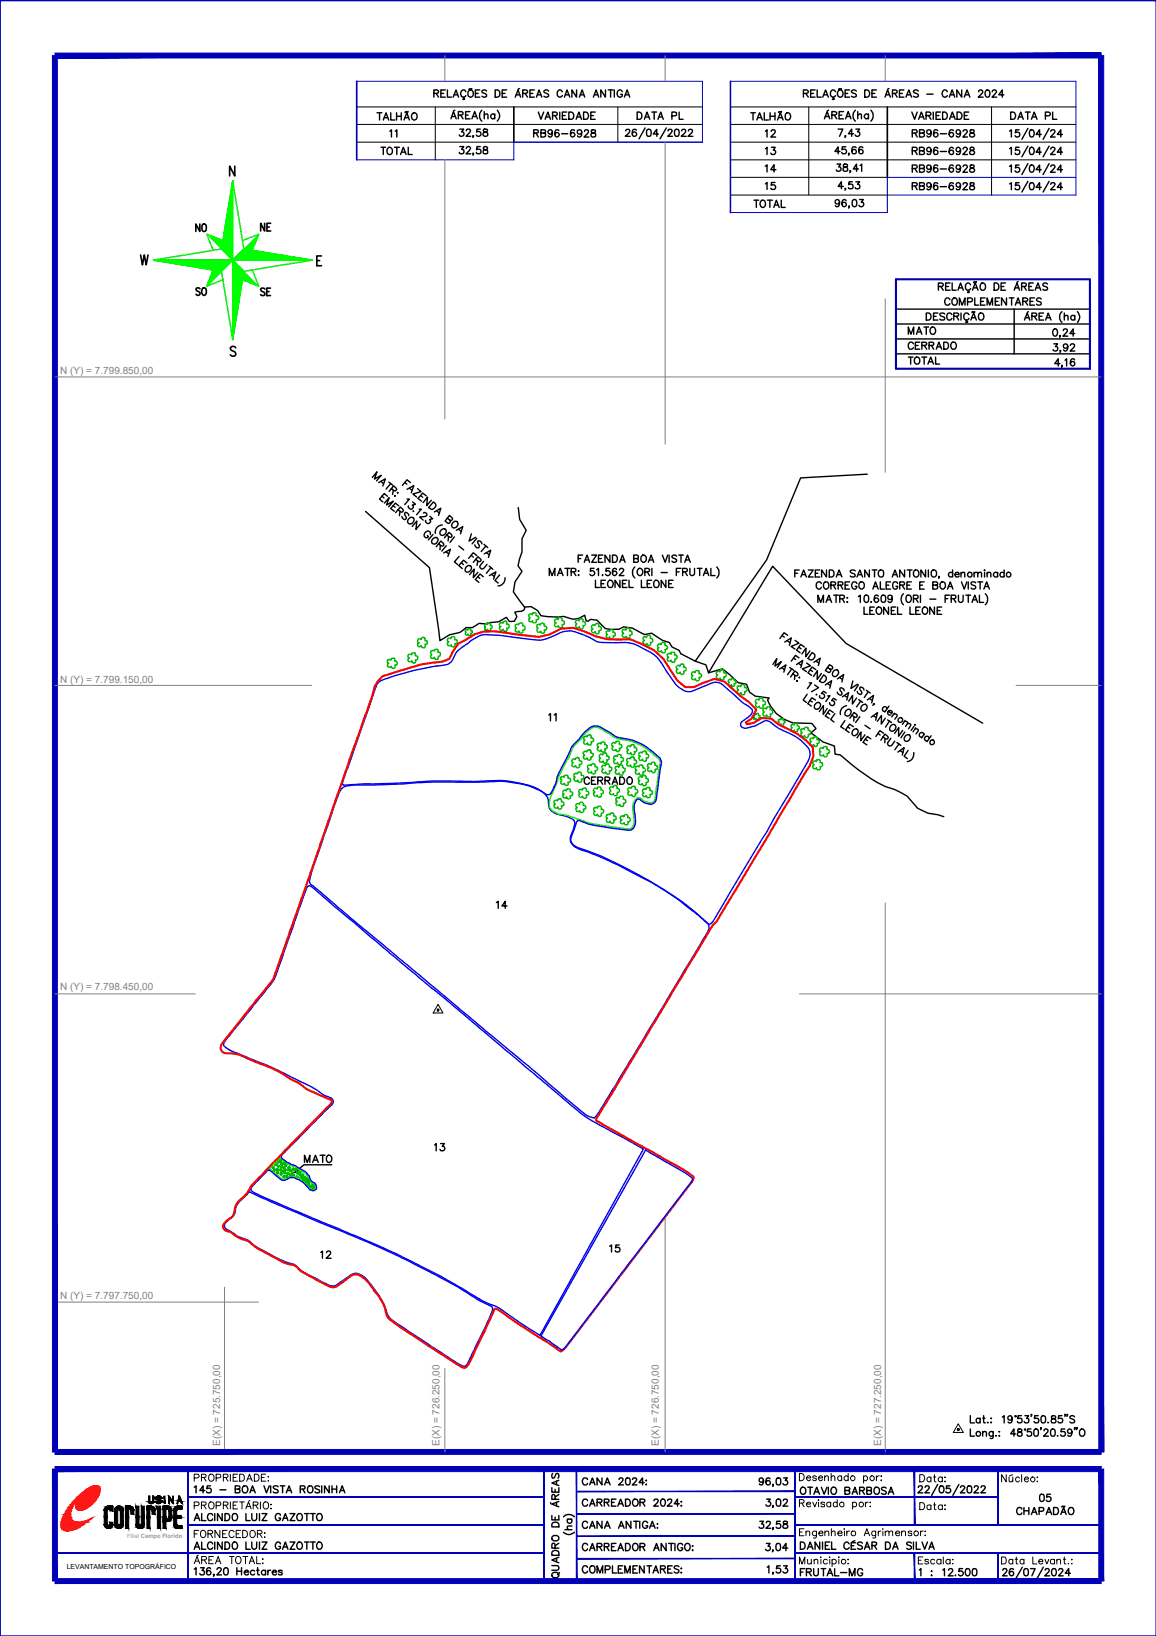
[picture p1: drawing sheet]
<svg xmlns="http://www.w3.org/2000/svg" width="210mm" height="297mm" viewBox="0 0 210 297" stroke-linecap="round" stroke-linejoin="round" font-family="sans-serif">
<defs><g id="words">
<g font-size="4.4">
<text x="73" y="26.1" transform="rotate(-90 73 26.1)">11</text>
<text x="137.6" y="26.1">12</text>
<text x="137.6" y="29.3">13</text>
<text x="137.6" y="32.5">14</text>
<text x="137.6" y="35.6">15</text>
<text x="34.2" y="43.4">NO</text>
<text x="46.2" y="43">NE</text>
<text x="46.2" y="55">SE</text>
<text x="163.7" y="62.1">MATO</text>
<text x="189.8" y="62.4">0,24</text>
<text x="88.9" y="166.2">14</text>
<text x="77.6" y="210.3">13</text>
<text x="57.1" y="229.7">12</text>
<text x="109.4" y="228.6">15</text>
</g>
<text font-size="4.4" fill="#00b800" x="54" y="212.4">MATO</text>
<g font-size="4">
<text x="164.4" y="35.6">RB96-6928</text>
<text x="135.8" y="38.8">TOTAL</text>
<text x="34.2" y="54.7">SO</text>
<text x="98.4" y="131.9">11</text>
<text x="187.7" y="273.8">05</text>
</g>
<g font-size="1.8" fill="#808080">
<text x="10.9" y="67.9">N (Y) = 7.799.850,00</text>
<text x="10.9" y="124">N (Y) = 7.799.150,00</text>
<text x="10.9" y="179.8">N (Y) = 7.798.450,00</text>
<text x="10.9" y="235.9">N (Y) = 7.797.750,00</text>
<text x="40" y="262.5" transform="rotate(-90 40 262.5)">E(X) = 725.750,00</text>
<text x="79.8" y="262.5" transform="rotate(-90 79.8 262.5)">E(X) = 726.250,00</text>
<text x="119.6" y="262.5" transform="rotate(-90 119.6 262.5)">E(X) = 726.750,00</text>
<text x="160" y="262.5" transform="rotate(-90 160 262.5)">E(X) = 727.250,00</text>
</g>
<text font-size="1.3" x="12.1" y="284.9">LEVANTAMENTO TOPOGRÁFICO</text>
<text font-size="1.1" fill="#989898" x="23.1" y="279.2">Filial Campo Florido</text>
</g></defs>
<!-- layer: MALHA -->
<g fill="none" stroke="#808080" stroke-width=".18">
<path d="M80.8 10.1v4.7M120.8 10.1v4.7M160.7 10.1v4.7M80.8 29v47.1M120.8 25.8v54.8M160.7 54.3v31.5M10 68.4h189.9M10 124.4h46.6M184.5 124.4h15.4M160.7 163.9v99.7M10 180.5h25.5M145.2 180.5h54.7"/>
<path d="M10 236.4h36.9M40.8 233.7v29.9M120.8 221.3v42.3M80.8 248.5v15.1"/>
</g>
<!-- layer: QUADRO_DE_AREAS_CANA_ANTIGA -->
<path d="M64.8 14.8v14.2" fill="none" stroke="#0000b8" stroke-width=".3"/>
<path d="M64.8 14.8h62.8v11M93.3 25.8v3.2h-28.5" fill="none" stroke="#0000b8" stroke-width=".18"/>
<path d="M64.8 19.4h62.8M79 19.4v9.6M112.2 19.4v6.4M64.8 25.8h28.5M64.8 22.6h62.8" fill="none" stroke="#000" stroke-width=".18"/>
<path d="M93.3 19.4v6.4" fill="none" stroke="#000" stroke-width=".3"/>
<g fill="none" stroke="#000" stroke-width=".25">
<path d="M78.8 17l.8-.2v-.3l-.8-.2v1.3M79.2 17l.4 .6M80.1 17h.5M80.9 16.3h-.8v1.3h.8M81.2 16.3v1.3h.8M82.3 17.6l.5-1.3 .5 1.3M82.5 17.2h.6M84.2 17.6l.1 .4h-.3M84.6 16.7a.48 .48 0 0 0-.6-.4 .48 .48 0 0 0-.3 .5 .53 .53 0 0 0 .2 .7 .53 .53 0 0 0 .7-.2M85.2 16.4a.64 .64 0 0 1 .8 .5 .64 .64 0 0 1-.4 .7 .66 .66 0 0 1-.7-.4 .66 .66 0 0 1 .3-.8zM85.2 16.2l-.1 .1M85.2 16.1l.2 .1"/>
<path d="M85.5 16.2h.1M85.7 16.1l-.1 .1M86.3 17h.5M87.1 16.3h-.8v1.3h.8M88.3 16.5a.46 .46 0 0 0-.4-.2 .46 .46 0 0 0-.4 .4l.8 .6v.2l-.2 .1-.6-.1M89.9 16.3h.4a.71 .71 0 0 1 .5 .7 .71 .71 0 0 1-.5 .6h-.4zM91.2 17h.5M92 16.3h-.8v1.3h.8M93.6 17.6l.5-1.3 .4 1.3M93.7 17.2h.7M94.3 16.1l-.2 .1M94.9 17l.8-.1 .1-.3-.3-.3h-.6v1.3"/>
<path d="M95.3 17l.5 .6M96.2 17h.5M97 16.3h-.8v1.3h.8M97.4 17.6l.5-1.3 .5 1.3M97.6 17.2h.6M99.6 16.5a.46 .46 0 0 0-.5-.2 .46 .46 0 0 0-.3 .4l.8 .6v.2l-.3 .1-.5-.1M102.1 16.7a.48 .48 0 0 0-.5-.4 .48 .48 0 0 0-.4 .5 .53 .53 0 0 0 .2 .7 .53 .53 0 0 0 .7-.2M102.5 17.6l.5-1.3 .5 1.3M102.7 17.2h.6M104.7 16.3v1.3l-.9-1.3v1.3M105.2 17.6l.5-1.3 .5 1.3M105.4 17.2h.6"/>
<path d="M107.7 17.6l.5-1.3 .5 1.3M107.9 17.2h.6M109.9 16.3v1.3l-.8-1.3v1.3M110.4 16.3h.9M110.9 16.3v1.3M111.5 16.3v1.3M113 16.7a.48 .48 0 0 0-.6-.4 .48 .48 0 0 0-.3 .5 .53 .53 0 0 0 .2 .7 .53 .53 0 0 0 .7-.2v-.2h-.3M113.4 17.6l.5-1.3 .4 1.3M113.5 17.2h.7M68.5 20.5h.8M68.9 20.5v1.3M69.6 21.8l.5-1.3 .5 1.3"/>
<path d="M69.6 26.7v1.4M70.5 26.8a.62 .62 0 0 1 .8 .3 .62 .62 0 0 1-.2 .8 .59 .59 0 0 1-.8-.1 .59 .59 0 0 1 .1-.8zM71 20.5v1.3h.7M72 20.5v1.3M72.1 26.7v1.4M72.7 28.1l.5-1.4 .5 1.4M72.9 20.5v1.3M73.4 21.8l.5-1.3 .4 1.3M73.8 20.3h.1M73.8 20.3l-.3 .1M74.1 20.2l-.2 .1M74.1 26.7v1.4h.7"/>
<path d="M75 20.6a.64 .64 0 0 1 .8 .4 .64 .64 0 0 1-.4 .8 .68 .68 0 0 1-.7-.5 .68 .68 0 0 1 .3-.7zM81.9 21.6l.4-1.3 .5 1.3M82 21.2h.7M82.6 20l-.3 .1M83.2 20.9l.8-.1v-.4l-.8-.1v1.3M83.5 23.4h.7l-.4 .5a.4 .4 0 0 1 .5 .4 .4 .4 0 0 1-.4 .5l-.4-.1-.1-.2M83.5 26.6h.7l-.4 .5a.43 .43 0 0 1 .4 .4 .43 .43 0 0 1-.3 .5 .43 .43 0 0 1-.5-.3M83.7 20.9l.4 .7M84.5 20.9h.5M84.7 23.7l.1-.2 .4-.1 .2 .4-.8 1h.9M84.7 27l.2-.4h.3l.2 .3a1.67 1.67 0 0 1-.8 1h.9M85.3 20.3h-.8v1.3h.8"/>
<path d="M85.7 21.6l.5-1.3 .5 1.3M85.9 21.2h.6M86 24.7h-.1h.1l-.1 .3M86 27.9l-.1-.1 .1 .2-.1 .2M87.2 23.4h-.6l-.1 .6a.46 .46 0 0 1 .7 0 .46 .46 0 0 1 0 .6 .46 .46 0 0 1-.7-.1M87.2 26.6h-.6l-.1 .6a.45 .45 0 0 1 .7 0 .45 .45 0 0 1-.1 .6 .45 .45 0 0 1-.6-.1M87.5 20a1.37 1.37 0 0 0 0 2M87.8 23.5a.27 .27 0 0 0 0 .3 .27 .27 0 0 0 .2 .1l.2 .1a.39 .39 0 0 1 .4 .4 .39 .39 0 0 1-.3 .4l-.5-.2-.1-.3 .2-.2 .4-.2a.27 .27 0 0 0 .2-.1 .27 .27 0 0 0-.1-.3zM87.8 26.7v.4l.4 .1a.36 .36 0 0 1 .4 .3 .36 .36 0 0 1-.3 .4h-.5l-.1-.2a.6 .6 0 0 1 .7-.6l.1-.3a.44 .44 0 0 0-.7-.1zM87.9 20.9l.3-.2 .4 .1v.8M87.9 20.3v1.3M89.8 20.9a.4 .4 0 0 0-.6-.1 .4 .4 0 0 0 0 .6 .4 .4 0 0 0 .6 0"/>
<path d="M89.8 20.7v.9M90.3 20a1.37 1.37 0 0 1 0 2M96.9 24.2l.8-.1v-.4l-.8-.1v1.3M97.3 24.2l.4 .7M97.7 20.3l.5 1.4 .5-1.4M98.2 24.2l.8-.1v-.4l-.8-.1v1.3l.8-.1v-.5l-.2-.1M99 21.7l.5-1.4 .4 1.4M99.1 21.2h.7M100.3 24a.41 .41 0 0 1-.6 .3 .41 .41 0 0 1-.1-.7 .41 .41 0 0 1 .6 .1l.1 .3a.61 .61 0 0 1-.5 .9l-.2-.2M100.3 21l.8-.1v-.4l-.8-.2v1.4M100.8 21l.4 .7M101.5 23.7l-.1-.1a.45 .45 0 0 0-.6 .2v.3a.52 .52 0 0 0 .4 .8 .4 .4 0 0 0 .3-.4 .4 .4 0 0 0-.3-.4 .4 .4 0 0 0-.4 .3"/>
<path d="M101.6 20.3v1.4M102 24.3h1.1M102.1 21h.5M102.9 20.3h-.8v1.4h.8M103.3 20.3a.73 .73 0 0 1 .8 .4 .73 .73 0 0 1-.2 .9l-.6 .1zM104.3 23.7v-.1a.47 .47 0 0 0-.7 .2v.3a.52 .52 0 0 0 .4 .8 .4 .4 0 0 0 .4-.4 .4 .4 0 0 0-.4-.4 .4 .4 0 0 0-.4 .3M104.6 21.7l.5-1.4 .5 1.4M104.8 21.2h.6M105.6 24a.41 .41 0 0 1-.6 .3 .41 .41 0 0 1-.1-.7 .41 .41 0 0 1 .7 .1v.3a.61 .61 0 0 1-.5 .9l-.2-.2M106 20.3a.73 .73 0 0 1 .8 .4 .73 .73 0 0 1-.2 .9l-.6 .1zM106.1 23.9a.37 .37 0 0 1 .6-.3 .37 .37 0 0 1 0 .6l-.7 .7h.9M107.3 21h.4"/>
<path d="M107.4 23.6v.3l.1 .2a.48 .48 0 0 1 .6 .1 .48 .48 0 0 1 0 .6l-.5 .1-.3-.3a.46 .46 0 0 1 .6-.5 .27 .27 0 0 0 .2-.2 .27 .27 0 0 0-.1-.3zM108.1 20.3h-.8v1.4h.8M113.6 23.8l.3-.3h.2l.2 .2-.1 .5-.7 .6h.9M115.5 23.7v-.2h-.4a.69 .69 0 0 0-.3 .6 .69 .69 0 0 0 .4 .7 .39 .39 0 0 0 .4-.4 .39 .39 0 0 0-.4-.4 .39 .39 0 0 0-.4 .3M115.7 20.3h.4a.71 .71 0 0 1 .5 .7 .71 .71 0 0 1-.5 .7h-.4zM117 21.7l.5-1.4 .5 1.4M117.1 23.2l-1.1 2M117.2 21.2h.6M117.6 23.5h.5l.1 .5a.53 .53 0 0 1-.4 .8 .69 .69 0 0 1-.4-1.1zM118.4 20.3h.8M118.8 20.3v1.4M119.5 21.7l.5-1.4 .4 1.4"/>
<path d="M119.5 24.3h-.9l.7-.8v1.3M119.6 21.2h.7M121 23.2l-1.2 2M121.3 23.8l.2-.3h.4l.1 .2a1.67 1.67 0 0 1-.8 1.1h.9M122 21h.7l.1-.5-.8-.2v1.4M122.6 23.5h.5l.2 .5a.53 .53 0 0 1-.4 .8 .69 .69 0 0 1-.4-1.1zM123.3 20.3v1.4h.7M123.8 23.8l.2-.3h.4l.1 .2-.2 .5-.6 .6h.9M125 23.8l.3-.3h.2l.2 .2-.1 .5-.7 .6h.9"/>
</g>
<path d="M93.3 25.8h34.3" fill="none" stroke="#0000b8" stroke-width=".25"/>
<!-- layer: TEXTO -->
<g fill="none" stroke="#000" stroke-width=".25">
<path d="M152 29.8h.7l-.4 .5a.42 .42 0 0 1 .4 .6 .42 .42 0 0 1-.7 .1l-.2-.2M152.2 23.4h.8l-.6 1.4M152.4 36.6a.4 .4 0 0 1-.5 .5 .4 .4 0 0 1-.2-.6 .4 .4 0 0 1 .7-.1v.2a.65 .65 0 0 1-.5 .9l-.2-.2M152.5 27.5h-.9l.6-.8v1.2M153.1 33.9h-.9l.6-.9v1.3M153.2 29.9l-.1 .2 .7 .3 .1 .3a.44 .44 0 0 1-.3 .4 .44 .44 0 0 1-.5-.3 .49 .49 0 0 1 .6-.5l.2-.3a.44 .44 0 0 0-.7-.1zM153.5 24.7h-.1h.1l-.1 .3M153.5 34.2h-.1h.1l-.1 .3M153.6 26.7h-.6l-.1 .5a.46 .46 0 0 1 .7 0 .46 .46 0 0 1-.1 .7 .46 .46 0 0 1-.7-.2M153.6 36.4a.34 .34 0 0 0-.5-.1 .72 .72 0 0 0 .2 1.2 .41 .41 0 0 0 .4-.4 .41 .41 0 0 0-.4-.4 .41 .41 0 0 0-.4 .4M154.2 27.9h-.1h.1l-.1 .3M154.2 37.5h-.1h.1l-.1 .3"/>
<path d="M154.4 31h-.1h.1l-.1 .4M154.8 33h-.6l-.1 .6a.46 .46 0 0 1 .7-.1 .46 .46 0 0 1-.1 .7 .46 .46 0 0 1-.6-.1M154.9 36.3a.4 .4 0 0 1 .6 .2l.1 .3a.55 .55 0 0 1-.5 .7 .83 .83 0 0 1-.2-1.2zM155 24.3h-.9l.5-.9v1.4M155.4 23.4h.7l-.4 .5a.43 .43 0 0 1 .3 .7 .43 .43 0 0 1-.7-.1M155.4 33h.7l-.4 .5a.44 .44 0 0 1 .3 .7 .44 .44 0 0 1-.7-.1M155.4 26.8l-.3-.1a.68 .68 0 0 0-.5 .6 .68 .68 0 0 0 .5 .6 .4 .4 0 0 0 .4-.4 .4 .4 0 0 0-.4-.4 .4 .4 0 0 0-.4 .4M155.9 30.7h-1l.6-.9v1.3M156.1 36.2h.7l-.4 .5a.44 .44 0 0 1 .4 .7 .44 .44 0 0 1-.8 0v-.1M156.2 30l.3-.2v1.3M156.7 26.8l-.3-.1a.66 .66 0 0 0-.5 .6 .66 .66 0 0 0 .4 .6 .4 .4 0 0 0 .4-.4 .4 .4 0 0 0-.4-.4 .4 .4 0 0 0-.4 .4M165.7 24.2l.7-.1 .1-.3-.1-.2h-.7v1.3"/>
<path d="M165.7 27.4l.7-.1 .1-.3-.3-.3h-.5v1.4M165.7 30.6h.5l.3-.4-.1-.2h-.7v1.3M166.1 24.2l.4 .7M166.1 27.4l.4 .7M166.1 30.6l.4 .7M167 24.2l.7-.1 .2-.3-.2-.2h-.7v1.3l.8-.1 .1-.4-.4-.2M167 27.4l.7-.1 .2-.3-.4-.3h-.5v1.4l.7-.1 .2-.4-.2-.2h-.2M167 30.6l.7-.1 .2-.3-.2-.2h-.7v1.3l.8-.2 .1-.3-.4-.2M169.1 24a.41 .41 0 0 1-.5 .4 .41 .41 0 0 1-.3-.6 .41 .41 0 0 1 .6-.2 .77 .77 0 0 1-.3 1.3l-.3-.2M169.1 27.2a.4 .4 0 0 1-.5 .4 .4 .4 0 0 1-.3-.6 .4 .4 0 0 1 .7 0 .64 .64 0 0 1 .1 .7 .64 .64 0 0 1-.7 .3l-.1-.1M169.1 30.4a.42 .42 0 0 1-.5 .4 .42 .42 0 0 1-.3-.6 .42 .42 0 0 1 .6-.2 .77 .77 0 0 1-.3 1.3l-.3-.2M170.3 23.7l-.1-.1a.42 .42 0 0 0-.6 .2 .66 .66 0 0 0 .3 1.1 .41 .41 0 0 0 .4-.4 .41 .41 0 0 0-.4-.4 .41 .41 0 0 0-.4 .3"/>
<path d="M170.3 27l-.4-.3a.71 .71 0 0 0-.4 .7 .71 .71 0 0 0 .4 .7 .41 .41 0 0 0 .4-.6 .41 .41 0 0 0-.7-.1l-.1 .2M170.3 30.1l-.1-.1a.42 .42 0 0 0-.6 .2 .66 .66 0 0 0 .3 1.1 .41 .41 0 0 0 .4-.4 .41 .41 0 0 0-.4-.5 .41 .41 0 0 0-.4 .4M170.7 24.3h1.2M170.7 27.5h1.2M170.7 30.7h1.2M173.1 23.7l-.1-.1a.42 .42 0 0 0-.6 .2 .64 .64 0 0 0 .4 1.1 .42 .42 0 0 0 .4-.5 .42 .42 0 0 0-.4-.3 .42 .42 0 0 0-.5 .3M173.1 27a.34 .34 0 0 0-.5-.2 .71 .71 0 0 0 .2 1.3 .41 .41 0 0 0 .4-.5 .41 .41 0 0 0-.5-.4 .41 .41 0 0 0-.4 .4M173.1 30.1l-.1-.1a.42 .42 0 0 0-.6 .2 .64 .64 0 0 0 .4 1.1 .42 .42 0 0 0 .4-.5 .42 .42 0 0 0-.4-.4 .42 .42 0 0 0-.5 .4M174.4 24a.4 .4 0 0 1-.5 .4 .4 .4 0 0 1-.2-.6 .4 .4 0 0 1 .6-.1 .64 .64 0 0 1 .1 .8 .64 .64 0 0 1-.7 .3v-.1M174.4 27.2a.4 .4 0 0 1-.5 .4 .4 .4 0 0 1-.2-.6 .4 .4 0 0 1 .6 0 .65 .65 0 0 1 .1 .7 .65 .65 0 0 1-.7 .3v-.1M174.4 30.4a.4 .4 0 0 1-.5 .4 .4 .4 0 0 1-.2-.7 .4 .4 0 0 1 .6 0 .64 .64 0 0 1 .1 .8 .64 .64 0 0 1-.7 .3v-.1M174.9 23.9l.1-.3h.4l.2 .3-.8 1h.9"/>
<path d="M174.9 27.1l.2-.4 .5 .2v.2l-.8 1h.9M174.9 30.3l.1-.3h.4l.2 .3-.8 1h.9M176.2 23.6v.4l.5 .2a.38 .38 0 0 1 .1 .6h-.6l-.1-.4a.5 .5 0 0 1 .6-.3l.2-.2-.1-.3zM176.2 26.8v.4l.5 .2a.38 .38 0 0 1 .1 .6h-.6l-.1-.4a.67 .67 0 0 1 .7-.4l.1-.2a.44 .44 0 0 0-.7-.2zM176.2 30v.4l.8 .4a.45 .45 0 0 1-.5 .5 .45 .45 0 0 1-.4-.5l.8-.5-.1-.3zM183.3 23.8l.3-.2v1.3M183.3 27l.3-.3v1.4M183.3 30.2l.3-.2v1.3M183.3 33.4l.3-.2v1.2M185 23.6h-.6v.5a.46 .46 0 0 1 .6 0 .46 .46 0 0 1 0 .7 .46 .46 0 0 1-.7-.2M185 26.7h-.6v.6a.45 .45 0 0 1 .6 0 .45 .45 0 0 1 0 .7 .45 .45 0 0 1-.7-.2M185 30h-.6v.5a.46 .46 0 0 1 .6 0 .46 .46 0 0 1 0 .7 .46 .46 0 0 1-.7-.2"/>
<path d="M185 33.2h-.6v.5a.45 .45 0 0 1 .6 0 .45 .45 0 0 1 0 .7 .45 .45 0 0 1-.7-.2M186.6 23.3l-1.1 2M186.6 26.5l-1.1 2M186.6 29.7l-1.1 2M186.6 32.9l-1.1 2M187.1 23.6a.45 .45 0 0 1 .6 .2 .66 .66 0 0 1-.4 1.1 .88 .88 0 0 1-.2-1.3zM187.1 26.8a.4 .4 0 0 1 .6 .2 .63 .63 0 0 1 .1 .7 .63 .63 0 0 1-.7 .3l-.2-.5zM187.1 30a.45 .45 0 0 1 .6 .2 .66 .66 0 0 1-.4 1.1 .88 .88 0 0 1-.2-1.3zM187.1 33.2h.2a.65 .65 0 0 1 .5 .6 .65 .65 0 0 1-.5 .6 .72 .72 0 0 1-.3-1zM189.1 24.4h-1l.7-.8v1.3M189.1 27.6h-1l.7-.9v1.4M189.1 30.8h-1l.7-.8v1.3"/>
<path d="M189.1 34h-1l.7-.8v1.2M190.5 23.3l-1.1 2M190.5 26.5l-1.1 2M190.5 29.7l-1.1 2M190.5 32.9l-1.1 2M190.8 23.9l.1-.3h.4l.3 .3-.8 1h.8M190.8 27.1l.3-.4 .4 .2 .1 .2-.8 1h.8M190.8 30.3l.1-.3h.4l.3 .3-.8 1h.8M190.8 33.5l.3-.3h.3l.2 .2a1.67 1.67 0 0 1-.8 1h.8M192.9 24.4h-.9l.6-.8v1.3M192.9 27.6h-.9l.6-.9v1.4M192.9 30.8h-.9l.6-.8v1.3"/>
<path d="M192.9 34h-.9l.6-.8v1.2M162.7 56.1h35.2M162.7 58.8h35.2M168.2 56.8h.4a.68 .68 0 0 1 .5 .7 .68 .68 0 0 1-.5 .6h-.4zM170.3 56.8h-.8v1.3M170.4 52h.8l.1-.4-.4-.2h-.5v1.3M170.8 52l.5 .7M171.5 57l-.3-.2-.6 .2 .2 .3 .7 .4-.1 .4h-.4l-.4-.2M171.7 52h.5M172.5 54.4a.48 .48 0 0 0-.6-.3 .48 .48 0 0 0-.4 .5 .53 .53 0 0 0 .2 .7 .53 .53 0 0 0 .8-.2M172.5 51.4h-.8v1.3h.8M172.8 57.1a.48 .48 0 0 0-.5-.3 .48 .48 0 0 0-.4 .5v.3a.48 .48 0 0 0 .4 .5 .48 .48 0 0 0 .5-.3"/>
<path d="M172.9 51.4v1.3h.7M173 54.3l.1-.1a.62 .62 0 0 1 .7 .3 .62 .62 0 0 1-.1 .7 .59 .59 0 0 1-.8-.1 .59 .59 0 0 1 .1-.8zM173.2 57.4h.7l.2-.3-.2-.2-.7-.1v1.3M173.7 57.4l.4 .7M173.9 52.7l.5-1.3 .5 1.3M174.1 52.3h.7M174.2 55.4v-1.3l.5 1.3 .5-1.3v1.3M174.5 56.8v1.3M175.5 58.1v.2l.2 .1v.1h-.4M175.7 54.8l.7-.1 .2-.4-.4-.2h-.5v1.3M175.8 52.7l.2 .4h-.3M175.9 57.1a.48 .48 0 0 0-.5-.3 .48 .48 0 0 0-.4 .5v.3a.48 .48 0 0 0 .4 .5 .48 .48 0 0 0 .5-.3"/>
<path d="M176.2 51.7a.48 .48 0 0 0-.5-.3 .48 .48 0 0 0-.4 .5 .53 .53 0 0 0 .2 .7 .53 .53 0 0 0 .7-.2M176.3 58.1l.5-1.3 .5 1.3M176.5 57.7h.6M176.5 56.6v.2M176.6 56.6l.2 .1M176.6 52.7l.5-1.3 .5 1.3M176.8 52.3h.6M176.8 51.2v.1M176.9 51.2l.2 .1M177 56.6l-.2 .1M177 54.1v1.3h.7M177.1 51.2h.2"/>
<path d="M177.3 51.1l-.1 .2M177.8 57l.2-.2a.63 .63 0 0 1 .7 .7 .63 .63 0 0 1-.8 .6l-.2-.5zM178.1 54.7h.5M178.2 51.5a.64 .64 0 0 1 .8 .4 .64 .64 0 0 1-.4 .8 .68 .68 0 0 1-.7-.5 .68 .68 0 0 1 .3-.7zM178.9 54.1h-.8v1.3h.8M179.2 55.4v-1.3l.5 1.3 .5-1.3v1.3M180.5 51.4h.4a.71 .71 0 0 1 .5 .6 .71 .71 0 0 1-.5 .7h-.4zM180.7 54.7h.5M181.5 54.1h-.8v1.3h.8M181.8 52h.5M182.6 51.4h-.8v1.3h.8M182.8 54.1v1.3l-.9-1.3v1.3"/>
<path d="M183.3 54.1h.8M183.7 54.1v1.3M184.1 52.7l.6-1.3 .4 1.3M184.1 56.1v8.1M184.3 52.3h.7M184.4 55.4l.5-1.3 .4 1.3M184.5 55h.7M184.9 51.1l-.2 .2M185.5 52h.8v-.5l-.8-.1v1.3M185.7 54.7h.8l.1-.4-.3-.2h-.6v1.3M185.9 52l.5 .7M186 58.1l.5-1.3 .5 1.3"/>
<path d="M186.1 54.7l.5 .7M186.2 57.7h.6M186.7 56.6l-.2 .1M186.8 52h.5M187 54.7h.5M187.4 57.4h.7l.2-.3-.2-.2-.7-.1v1.3M187.6 51.4h-.8v1.3h.8M187.8 57.4l.5 .7M187.8 54.1h-.8v1.3h.8M188 52.7l.5-1.3 .5 1.3M188.2 52.3h.6M189.1 54.3a.46 .46 0 0 0-.5-.2 .46 .46 0 0 0-.4 .3l.9 .6-.2 .4h-.4l-.3-.2"/>
<path d="M189.5 56.8h-.8v1.3M189.9 58.1l.4-1.3 .5 1.3M190.2 51.6a.46 .46 0 0 0-.5-.2 .46 .46 0 0 0-.3 .3l.8 .6-.1 .3-.4 .1-.3-.2M192.8 56.6a1.32 1.32 0 0 0 0 1.9M193.3 57.5l.1-.2h.5v.8M193.3 56.8v1.3M195.2 57.4a.41 .41 0 0 0-.6 0 .41 .41 0 0 0 0 .6 .41 .41 0 0 0 .6-.1M195.2 57.3v.8M195.6 56.6a1.32 1.32 0 0 1 0 1.9M162.7 61.5h35.2M162.7 64.2h35.2M164.9 64.8h.9"/>
<path d="M165.4 64.8v1.3M166.2 65l.2-.2a.62 .62 0 0 1 .6 .7 .62 .62 0 0 1-.7 .6l-.3-.5zM167.4 64.8h.9M167.8 64.8v1.3M168.5 66.1l.5-1.3 .5 1.3M168.7 65.7h.6M169.9 64.8v1.3h.7M172.8 62.3l.2-.2a.63 .63 0 0 1 .7 .7 .63 .63 0 0 1-.8 .6l-.3-.5zM192.4 66h-.9l.7-.9v1.3M192.6 63.7h-.2h.2l-.2 .3M192.9 66.4h-.2h.2l-.2 .3M193.4 65.4l.3-.3v1.3"/>
<path d="M195.1 65.3v-.1a.4 .4 0 0 0-.7 .2 .64 .64 0 0 0 .4 1 .41 .41 0 0 0 .4-.4 .41 .41 0 0 0-.4-.4 .41 .41 0 0 0-.4 .4M66.4 92.9l11.6 10.2 1.9 13.2 1.7-1 1.9-.5 1.1-.9h1.2l1.2-.7 1.1 .1 .7-.2 1.8-.2 1.3-.8 .6 .7h.9l.5-.8-.4-.8 1.2-.2 .4-.2 .1-.6M67.6 86.7l.9-1-.5 1.3 1.2-.7-.8 1M68.7 87.6l1.3-.7-.5 1.4M69.2 87.4l.4 .4M69.3 90.1l.4 .3M69.8 91.3l.9-.9-.5 1.3 1.2-.7-.8 1M70.4 90.1l-.6-.5-.9 1 .6 .5M70.6 87.5l.7 .6M71 87.8l-.9 1M71.1 88.7l.6 .4 .3-.3-.5-.6-.8 1M71.4 91.8l.4 .3"/>
<path d="M71.4 89l-.1 .8M71.7 90l.1 .1zM72.1 89.4l.2 .1zM72.3 92.6l.6 .4 .3-.3-.5-.6-.9 1M72.4 91.8l-.6-.5-.8 1 .6 .5M72.6 92.8l-.1 .8M73.5 87.6l.4 .3M73.9 88.8l1.2-.6-.4 1.3M73.9 90.6h.4l-.8 1M74.1 94.3a.54 .54 0 0 1 .6-.4 .54 .54 0 0 1 .5 .5 .61 .61 0 0 1-.5 .7 .61 .61 0 0 1-.7-.5zM74.2 93.6a.47 .47 0 0 0-.2-.4 .47 .47 0 0 0-.5 0l-.1 .2 .4 .6-.2 .3a.53 .53 0 0 1-.6-.5M74.3 88.6l.5 .4"/>
<path d="M74.5 87.6l-.6-.5-.8 1M74.9 91.1l.5 .5-.6 .1a.4 .4 0 0 1 .1 .7 .4 .4 0 0 1-.6-.2l-.1-.4M75.1 92.8v.1M75.8 88.7l.7 .6-1.5 .4 .6 .5M76.1 92.4h.4l-.9 1.1M76.3 95.2l-.8 .9 .2-1.5-.9 1M76.4 90l.4 .3M76.9 93.2l.4-.1 .2 .1v.4l-.2 .2-1.1 .1 .6 .5M77.4 90l-.6-.5-.9 1 .6 .5M78.1 93.8l.5 .4-.6 .1a.43 .43 0 0 1 0 .6 .43 .43 0 0 1-.5 .1 .43 .43 0 0 1-.2-.5M78.1 97.1a.49 .49 0 0 0-.2-.6 .49 .49 0 0 0-.6 .1l-.2 .2a.47 .47 0 0 0 .1 .7 .47 .47 0 0 0 .6-.1l-.2-.2M78.3 90.8l-.8 1 .1-1.6-.8 1.1"/>
<path d="M78.6 97.1l-.8 .9M78.7 91.1l.3 .3a.69 .69 0 0 1-.1 .8 .69 .69 0 0 1-.7 .2l-.3-.3zM78.7 97.7a.48 .48 0 0 1 .7 0 .48 .48 0 0 1 0 .7 .53 .53 0 0 1-.5 .4 .53 .53 0 0 1-.5-.5zM78.9 92.9l1.2-.6-.5 1.3M79.3 92.7l.5 .5M79.6 98.7l.5 .4 .5-.1-.1-.4-.4-.4-.9 1.1M80 99l-.1 .8M80.2 96.2a.5 .5 0 0 1 .7-.1 .5 .5 0 0 1 0 .7l-.2 .3a.5 .5 0 0 1-.7 0 .5 .5 0 0 1 0-.7zM80.3 95.3a1.33 1.33 0 0 0-1.3 1.5M81 99.1l-.8 1M81.1 97.1l.6 .5 .3-.1 .1-.2-.6-.6-.8 .9M81.2 94.1l.6 .4 .4-.3-.6-.6-.8 1 .7 .4 .3-.3-.1-.3"/>
<path d="M81.4 97.4v.8M82.3 94.8a.5 .5 0 0 1 .7-.1 .5 .5 0 0 1 .1 .7 .53 .53 0 0 1-.6 .5 .53 .53 0 0 1-.5-.5zM82.5 97.5l-.8 1M82.8 96.3l1.2-.7-.4 1.3M83.3 96.1l.4 .4M83.3 99.1l.9 .8M85.6 96.9l-.4 1.3 1.2-.6M86.6 97.7l-.9 1M87.5 98.7a.51 .51 0 0 0-.8-.4l.3 .8-.1 .4a.54 .54 0 0 1-.7-.6M87.9 98.8l.7 .6M88.2 99.1l-.8 1M94.1 92.1l.3 2.2 1.1 2-.7 1.5v2.4l-.7 2.5 .7 1-1.3 1.9-.3 1.9 2 2.7 1.2-.1 1.2 .8 .6 .9 3.1 .2 1.1-.1a3.3 3.3 0 0 0 3.8-.2l.2 1 .4 .1 .4-.3 1.2 .1 1.5 1.5 1 .2 1.5-.1 .8-.4 1.6 .2 2.3 1.2 1.2-.2 2 1.3 1.2 .4 .5 .8 1.3 .6 .3 .6 2.6 1.3"/>
<path d="M157.5 86.1l-12.1 .7-6.2 14.9-13 18.3 2 .7 .5 1.5 11.6-19.4 13.3 14 24.8 14.5M80.6 100.4l1.2-.7-.5 1.3M81 100.2l.5 .4M83.4 101l-.9 1 .6 .5M83.8 102.2l.4 .3M84.5 103.1a.54 .54 0 0 1 .7-.4 .54 .54 0 0 1 .4 .6 .58 .58 0 0 1-.5 .6 .58 .58 0 0 1-.6-.5zM84.8 102.2l-.6-.5-.9 1 .6 .5M85.6 100.8l.3 .4M86.4 101.5l.6 .5 .2-.1 .1-.2-.5-.6-.9 1M86.6 100.9l-.7-.5-.8 1M86.7 101.8l-.1 .8M86.7 104.7l.4 .3"/>
<path d="M86.8 103.9l-.9 1 .2-1.6-.8 1M87.8 104.7l-.6-.5-.9 1 .7 .5M87.8 101.9l-.6 .7a.43 .43 0 0 0 .1 .6 .43 .43 0 0 0 .5 0l.6-.7M87.9 100.6l1.2-.7-.4 1.3M88.3 100.4l.5 .3M88.8 102.8l.7 .6M88.9 104.5l1.1-.7-.4 1.3M89.2 103.1l-.9 1M89.3 104.3l.4 .4M90.7 104.4l-.8 1 .6 .5M91.7 104.9a1.28 1.28 0 0 1-1.3 1.5M99.7 104.5v-1.3l.5 1.3 .6-1.3v1.3"/>
<path d="M101.2 104.5l.5-1.3 .5 1.3M101.4 104.1h.6M102.6 103.2h.9M103 103.2v1.3M103.7 103.8l.8-.1v-.4l-.8-.1v1.3M104.1 103.8l.5 .7M105 103.7h.1zM105 104.4h.1zM105 101.4h.5M105.8 100.8h-.8v1.3M106.1 102.1l.5-1.3 .5 1.3M106.3 101.7h.6"/>
<path d="M107.4 100.8h.9l-.9 1.3h.9M107.9 103.2h-.7v.5a.47 .47 0 0 1 .7 .1 .47 .47 0 0 1-.1 .7 .47 .47 0 0 1-.7-.2M108.1 105.4v1.3h.7M108.3 103.4l.4-.2v1.3M108.7 101.4h.5M109.1 106h.5M109.4 104.4v.1l.1-.1M109.5 100.8h-.8v1.3h.8M109.9 105.4h-.8v1.3h.8M110.4 105.6a.6 .6 0 0 1 .9 0 .6 .6 0 0 1-.1 .9 .6 .6 0 0 1-.8-.1 .6 .6 0 0 1 0-.8zM110.7 103.2h-.6l-.1 .5a.47 .47 0 0 1 .7 .1 .47 .47 0 0 1-.1 .7 .47 .47 0 0 1-.7-.2M110.7 100.8v1.3l-.8-1.3v1.3"/>
<path d="M111.2 100.8h.5a.71 .71 0 0 1 .4 .6 .71 .71 0 0 1-.4 .7h-.5zM111.9 103.4v-.1a.4 .4 0 0 0-.6 .1l-.1 .7a.41 .41 0 0 0 .6 .3 .41 .41 0 0 0 .1-.6 .41 .41 0 0 0-.6 .1l-.1 .2M112.5 103.5l.2-.3h.3l.2 .4-.8 .9h.9M112.5 102.1l.5-1.3 .5 1.3M112.6 105.4v1.3l-.9-1.3v1.3M112.7 101.7h.6M113 106h.5M113.8 105.4h-.8v1.3h.8M114.2 105.4v1.3h.8M115.1 101.4l.7-.1 .1-.4-.8-.1v1.3l.8-.1v-.5l-.3-.1M115.3 102.9a1.37 1.37 0 0 0 0 2M115.8 103.4a.6 .6 0 0 1 .9 .2 .6 .6 0 0 1-.2 .8 .61 .61 0 0 1-.8-.2 .61 .61 0 0 1 .1-.8z"/>
<path d="M116.5 105.4v1.3h.7M116.5 101l.1-.1a.64 .64 0 0 1 .8 .4 .64 .64 0 0 1-.4 .8 .65 .65 0 0 1-.6-.4 .65 .65 0 0 1 .1-.7zM117.1 103.8l.8-.1v-.4l-.8-.1v1.3M117.5 103.8l.4 .7M117.5 106h.5M117.7 102.1l.5-1.3 .5 1.3M117.9 101.7h.6M118.3 105.4h-.8v1.3h.8M118.4 103.2v1.3M118.8 105.6a.6 .6 0 0 1 .8 0 .6 .6 0 0 1-.1 .9 .53 .53 0 0 1-.7 .1 .53 .53 0 0 1-.1-.7zM120.1 104h1.1M120.3 100.8l.5 1.3 .4-1.3"/>
<path d="M120.9 105.4v1.3l-.8-1.3v1.3M121.4 106h.5M121.5 100.8v1.3M122.2 105.4h-.8v1.3h.8M122.8 103.8h.5M122.9 101a.47 .47 0 0 0-.5-.2 .47 .47 0 0 0-.4 .3l.1 .2 .7 .3 .1 .3a.51 .51 0 0 1-.9 0M123.2 100.8h.9M123.7 103.2h-.9v1.3M123.7 100.8v1.3M124 103.8l.8-.1v-.4l-.8-.1v1.3M124.3 102.1l.5-1.3 .5 1.3M124.4 103.8l.4 .7"/>
<path d="M124.5 101.7h.6M125.3 103.2v1.1a.43 .43 0 0 0 .5 .2 .43 .43 0 0 0 .3-.4v-.9M126.6 103.2h.9M127 103.2v1.3M127.7 104.5l.5-1.3 .5 1.3M127.9 104.1h.6M129.1 103.2v1.3h.7M130.1 102.9a1.37 1.37 0 0 1 0 2M142 115.4l.4 .3M142.5 116.6l1.2-.8-.4 1.4M142.9 116.3l.5 .4M143 115.3l-.6-.4-.8 1"/>
<path d="M144.1 119.5l.4 .2M144.3 104.1h.5M144.4 116.3l.7 .5-1.5 .6 .8 .4M145 117.5l.5 .3M145.1 119.5l-.7-.5-.7 1M145.1 103.5h-.8v1.3M145.4 104.8l.5-1.3 .5 1.3M145.6 104.3h.6M146 117.5l-.6-.5-.7 1.1 .6 .4M146.8 103.5h.9l-.9 1.3h.9M147.1 118.2l-.8 1v-1.5l-.7 1M147.4 118.5l.4 .2a.69 .69 0 0 1 0 .8 .69 .69 0 0 1-.7 .3l-.4-.3z"/>
<path d="M148 104.1h.5M148.5 109.4v-1.3l.5 1.3 .5-1.3v1.3M148.8 103.5h-.8v1.3h.8M149.1 105.9a.53 .53 0 0 0-.7-.2 .53 .53 0 0 0-.2 .8 .48 .48 0 0 0 .4 .5 .48 .48 0 0 0 .5-.4M149.6 105.8a.59 .59 0 0 1 .9 .1 .59 .59 0 0 1-.1 .9l-.2 .1a.62 .62 0 0 1-.7-.3 .62 .62 0 0 1 .1-.8zM150 109.4l.5-1.3 .5 1.3M150.1 103.5v1.3l-.9-1.3v1.3M150.2 108.9h.6M150.6 103.5h.4a.68 .68 0 0 1 .4 .6 .68 .68 0 0 1-.4 .7h-.4zM150.9 106.2h.8v-.4l-.8-.2v1.4M151.3 106.2l.4 .8M151.4 108.1h.8"/>
<path d="M151.8 108.1v1.3M151.8 104.8l.6-1.3 .5 1.3M152.1 104.3h.6M152.2 106.2h.8v-.4l-.8-.2v1.4M152.5 108.7l.8-.1v-.4l-.8-.1v1.3M152.6 106.2l.4 .8M152.9 108.7l.4 .7M153.5 106.2h.5M153.8 109.3h.1zM153.8 108.5v.1zM154.3 105.6h-.8v1.4h.8M155.3 103.7l-.4-.2-.5 .2 .1 .3 .7 .2 .1 .2v.2l-.4 .2-.5-.2"/>
<path d="M155.6 105.9a.48 .48 0 0 0-.6-.2 .48 .48 0 0 0-.4 .5 .54 .54 0 0 0 .2 .6 .54 .54 0 0 0 .7 0l.1-.3h-.3M155.6 104.8l.5-1.3 .5 1.3M155.8 104.3h.6M155.9 108.3l.3-.2v1.3M156.1 105.8a.59 .59 0 0 1 .8 .1 .59 .59 0 0 1-.1 .9 .46 .46 0 0 1-.5 .1 .46 .46 0 0 1-.3-.4zM156.9 110.2v1.3h.7M157.1 108.1a.47 .47 0 0 1 .6 .2v.8a.41 .41 0 0 1-.4 .3 .41 .41 0 0 1-.4-.3v-.5zM157.9 103.5v1.3l-.9-1.3v1.3M157.9 110.9h.5M158.2 109.2v.2v-.1M158.4 103.5h.8M158.5 107l.5-1.4 .5 1.4"/>
<path d="M158.7 106.5h.6M158.7 110.2h-.8v1.3h.8M158.8 103.5v1.3M159.2 110.4a.6 .6 0 0 1 .9 .1 .6 .6 0 0 1-.1 .8 .6 .6 0 0 1-.9-.1 .6 .6 0 0 1 .1-.8zM159.5 108.2l-.1-.1a.45 .45 0 0 0-.6 .2l-.1 .3a.52 .52 0 0 0 .5 .8 .4 .4 0 0 0 .3-.4 .4 .4 0 0 0-.3-.4 .4 .4 0 0 0-.5 .3M159.6 103.7l.3-.2a.64 .64 0 0 1 .6 .6 .64 .64 0 0 1-.6 .7l-.4-.5zM159.9 105.6v1.4h.7M160.1 108.1a.47 .47 0 0 1 .7 .2v.8a.41 .41 0 0 1-.4 .3 .41 .41 0 0 1-.4-.3v-.5zM160.9 106.2h.5M161.3 110.2v1.3l-.9-1.3v1.3M161.7 105.6h-.8v1.4h.8M161.8 110.9h.5"/>
<path d="M162 104.8l.5-1.3 .5 1.3M162 108.5a.41 .41 0 0 1-.6 .3 .41 .41 0 0 1-.1-.7 .41 .41 0 0 1 .7 .1v.3a.61 .61 0 0 1-.5 .9l-.3-.2M162.2 104.3h.6M162.6 110.2h-.8v1.3h.8M163 105.9a.46 .46 0 0 0-.6-.3 .46 .46 0 0 0-.3 .6v.3a.45 .45 0 0 0 .4 .5 .45 .45 0 0 0 .5-.5h-.3M163 110.2v1.3h.7M163.4 106.2h.7l.2-.3-.2-.2-.7-.1v1.4M163.8 106.2l.5 .8M164 107.8a1.37 1.37 0 0 0 0 2M164.3 103.5v1.3l-.9-1.3v1.3M164.7 106.2h.5M164.7 108.1a.64 .64 0 0 1 .8 .6 .64 .64 0 0 1-.7 .7 .84 .84 0 0 1-.1-1.3z"/>
<path d="M164.7 103.5h.9M165.2 103.5v1.3M165.2 110.2v1.3h.8M165.5 105.6h-.8v1.4h.8M165.9 108.7l.8-.1v-.4l-.8-.1v1.3M166 103.7l.2-.2a.62 .62 0 0 1 .7 .7 .62 .62 0 0 1-.8 .5l-.2-.4zM166.3 108.7l.4 .7M166.3 110.9h.5M167 106.2h.5M167.1 110.2h-.8v1.3h.8M167.1 108.1v1.3M167.6 110.4a.59 .59 0 0 1 .8 .1 .59 .59 0 0 1-.1 .8l-.1 .1a.62 .62 0 0 1-.7-.2 .62 .62 0 0 1 .1-.8z"/>
<path d="M167.8 105.6h-.8v1.4h.8M168.1 103.5v1.3l-.9-1.3v1.3M168.6 103.5v1.3M168.8 108.8h1.1M169.3 103.5h.1a.62 .62 0 0 1 .7 .7 .62 .62 0 0 1-.8 .5l-.2-.4v-.5zM169.4 106.2h.7l.2-.3-.2-.2-.7-.1v1.4l.8-.2 .1-.3-.4-.3M169.7 110.2v1.3l-.9-1.3v1.3M170.2 110.9h.5M170.6 104.7l-.1-.1 .1 .2-.2 .2M170.8 105.8a.59 .59 0 0 1 .8 .1 .59 .59 0 0 1-.1 .9 .46 .46 0 0 1-.5 .1 .46 .46 0 0 1-.3-.4zM171 110.2h-.8v1.3h.8M171.6 108.7h.5"/>
<path d="M172 107l.6-1.4 .4 1.4M172.2 106.5h.6M172.4 108.1h-.8v1.3M172.7 108.7l.8-.1v-.5h-.8v1.3M173 104.1a.42 .42 0 0 0-.7-.1 .42 .42 0 0 0 0 .7 .42 .42 0 0 0 .7-.1M173 103.5v1.3M173.1 108.7l.5 .7M173.4 104.3h.8l-.2-.3a.43 .43 0 0 0-.5 .1 .43 .43 0 0 0 .1 .6 .43 .43 0 0 0 .6-.1M174 108.1l.1 1.1a.43 .43 0 0 0 .4 .2 .43 .43 0 0 0 .4-.4v-.9M174.5 104.2l.2-.2h.4l.1 .8M174.5 103.9v.9M174.6 105.6l.5 1.4 .5-1.4"/>
<path d="M175.4 108.1h.8M175.8 105.6v1.4M175.8 108.1v1.3M176.5 109.4l.5-1.3 .5 1.3M176.7 108.9h.6M176.9 104.2l.1-.2h.5v.8M176.9 103.9v.9M177.2 105.8l-.3-.2-.6 .2 .1 .4 .7 .3 .1 .3a.51 .51 0 0 1-.9 0M177.5 104.2l.2-.2h.5v.8M177.5 105.6h.9M177.8 108.1v1.3h.8M178 105.6v1.4"/>
<path d="M178.6 107l.6-1.4 .5 1.4M178.8 103.5v.1zM178.8 103.9v.9M178.9 106.5h.6M178.9 107.8a1.37 1.37 0 0 1 0 2M179.2 104.2l.2-.2h.4l.1 .8M179.2 103.9v.9M181.1 104.1a.42 .42 0 0 0-.6-.1 .42 .42 0 0 0 0 .7 .42 .42 0 0 0 .6-.1M181.1 103.9v.9M182.3 104.1a.42 .42 0 0 0-.6-.1 .42 .42 0 0 0 0 .7 .42 .42 0 0 0 .6-.1M182.3 103.5v1.3M128.7 122.2l2.5-.8 2.8 2.5 1.6 .3 .5 1.5 1 .7 2.6 .3-.3 .4a6.7 6.7 0 0 0 4.6 4.2h3.4l.8 1-1 .8 2.2 1.6 2.1 .8 .1 1.4 1 .2a37.2 37.2 0 0 0 8.2 5.7l1.6 .5 2.3 1.3 1.9 2.2 1.9 .8 1.8 .3 1.1 .4"/>
<path d="M140.3 120.6l.8-1-.4 1.3 1.2-.8-.8 1.1M141.5 121.5l1.2-.8-.4 1.3M141.9 121.2l.6 .4M143.4 121.2l.7 .5M143.8 121.4l-.8 1.1M143.9 122.3l.7 .4 .3-.3-.6-.6-.7 1.1M144.3 122.6v.8M144.6 120.7l1.2-.8-.4 1.3M144.7 123.6l.1 .1zM145 120.4l.5 .4M145.1 123h.1zM146.5 120.4l.7 .5-1.5 .5 .7 .5"/>
<path d="M146.6 126.1l-.8 1 .6 .4M146.9 124h.5l-.8 1M147.1 127.2l.4 .3M147.1 121.6l.4 .3M147.8 120.3l1.1-.8-.3 1.3M147.9 124.4l.7 .5-1.2 .7M148.1 127.1l-.7-.4-.7 1 .6 .5M148.1 121.6l-.7-.5-.7 1.1 .7 .4M148.1 127.7a.49 .49 0 0 1 .7-.1 .49 .49 0 0 1 .1 .7l-.1 .3a.51 .51 0 0 1-.7 .1 .51 .51 0 0 1-.2-.7zM148.2 120l.5 .4M148.3 126.1l-.1 .1 .1-.1M149.1 122.3l-.7 1v-1.5l-.7 1"/>
<path d="M149.6 122.5a.72 .72 0 0 1 .4 .8 .72 .72 0 0 1-.6 .6l-.6-.3zM149.9 124.4l1.1-.8-.3 1.4M150 125.8l-.5-.3-.4 .4a.46 .46 0 0 1 .6 .4 .46 .46 0 0 1-.4 .5 .46 .46 0 0 1-.5-.5M150.2 128.6l-.7 1.1v-1.6l-.7 1.1M150.2 121.2l.7 .3 .3-.3-.1-.2-.5-.3-.7 1 .6 .4 .3-.2-.1-.4M150.3 126.4l.4-.1-.8 1.1M150.3 124.1l.5 .4M150.3 129.4l.4 .3M151.3 129.4l-.7-.5-.7 1.1 .6 .4M151.4 121.8a.49 .49 0 0 1 .7-.1 .49 .49 0 0 1 .1 .7l-.2 .2a.49 .49 0 0 1-.7 .2 .49 .49 0 0 1-.1-.7zM151.6 129.6l-.8 1 .6 .5M151.8 127.1l-.5-.3-.3 .4a.45 .45 0 0 1 .6 .4 .45 .45 0 0 1-.5 .5 .45 .45 0 0 1-.4-.5"/>
<path d="M152.1 123.3l1.1-.8-.3 1.3M152.4 123l.6 .3M153 126.5l1.1-.7-.3 1.3M153.3 125.4a.5 .5 0 0 0-.8-.4l.1 .4 .3 .5-.1 .3h-.2a.58 .58 0 0 1-.5-.5M153.4 126.3l.5 .3M153.4 130.8l-.7 1.1 .6 .5M153.7 129a.5 .5 0 0 1 .7-.1 .5 .5 0 0 1 .1 .7l-.2 .2a.54 .54 0 0 1-.9 0 .54 .54 0 0 1 .3-.8zM153.7 128.1a1.3 1.3 0 0 0-1.1 1.6M153.9 132l.4 .2M154.7 129.9l.7 .3 .3-.3-.6-.5-.8 1M154.9 123.6l-.4 1.4 1.2-.8M154.9 131.9l-.6-.4-.8 1 .7 .5"/>
<path d="M154.9 132.5a.54 .54 0 0 1 .9 0 .54 .54 0 0 1-.2 .9 .5 .5 0 0 1-.7 .1 .5 .5 0 0 1-.1-.7zM155.1 130.1l-.1 .8M155.5 126.7l-.7 1.1v-1.5l-.7 1M155.9 124.4l-.7 1M155.9 127l.7 .5M156.1 130.1l-.7 1.1M156.3 127.3l-.8 1M156.5 128.1a.51 .51 0 0 1 .8-.2 .51 .51 0 0 1 .1 .7l-.2 .3a.49 .49 0 0 1-.7 .1 .49 .49 0 0 1-.1-.7zM156.9 125.3a.47 .47 0 0 0-.3-.4 .47 .47 0 0 0-.5 0l.1 .4 .3 .5-.1 .3h-.2a.58 .58 0 0 1-.5-.6M157.1 133.4l-.8 1.1v-1.6l-.7 1.1M157.1 131.7l.9 .6M157.1 134.2l.4 .3"/>
<path d="M157.3 125.3l.7 .5M157.5 127.1l1.1-.8-.3 1.3M157.6 125.6l-.7 1M157.9 126.8l.5 .4M158.1 134.1l-.6-.4-.8 1.1 .7 .4M158.2 130.2l1.1-.8-.3 1.4M158.6 129.9l.5 .4M158.7 127.9v-.2v.3h-.2M159.4 133.2l.4 .3M160.3 133.8l.7 .4 .3-.3-.6-.6-.8 1.1M160.4 133.1l-.6-.4-.8 1M160.7 134.1v.8"/>
<path d="M160.7 130.4l-.7 1.1 .1-1.6-.8 1.1M161 128.7a.41 .41 0 0 0-.4-.3 .41 .41 0 0 0-.4 .5 .41 .41 0 0 0 .6 .2M161.2 130.7l.7 .5M161.3 129.1l.6 .5a.41 .41 0 0 0-.3-.6 .41 .41 0 0 0-.4 .4l.2 .4h.4M161.4 128.2l-.7 1.1M161.5 130.9l-.7 1.1M161.8 134.1l-.6 .7v.4a.43 .43 0 0 0 .7 .1l.6-.7M161.8 131.7a.5 .5 0 0 1 .7-.1 .5 .5 0 0 1 .1 .7l-.2 .3a.54 .54 0 0 1-.8 0 .54 .54 0 0 1 .2-.9zM162.3 129.7h.4l.2 .2-.4 .7M162.4 129.5l-.5 .7M162.9 134.8l.7 .5M163 136.6l1.2-.9-.4 1.4"/>
<path d="M163.2 135.1l-.7 1M163.4 136.3l.6 .3M163.9 132.6l-.7 1.1v-1.6l-.8 1.1M164.2 131h.4l.2 .2-.4 .7M164.3 132.9l-.7 1.1M164.3 130.8l-.4 .7M164.4 133.6a.49 .49 0 0 1 .7-.2 .49 .49 0 0 1 .1 .7l-.1 .3a.49 .49 0 0 1-.7 .2 .49 .49 0 0 1-.1-.8zM164.8 131.4h.4l.2 .2-.4 .7M164.9 136.3l-.7 1 .6 .4M165.9 136.6a1.41 1.41 0 0 1-1.1 1.7M165.9 131.9l-.5 .7M166.1 131.6h.1z"/>
<path d="M166.2 132.4h.3l.3 .2-.5 .7M166.3 132.2l-.5 .7M167.8 133.4a.43 .43 0 0 0-.5-.4 .43 .43 0 0 0-.4 .5 .43 .43 0 0 0 .6 .3M167.9 133.3l-.6 .7M168.7 134.1a.42 .42 0 0 0-.5-.4 .42 .42 0 0 0-.3 .5 .42 .42 0 0 0 .5 .3M169.1 133.6l-.8 1M107 141.4a.48 .48 0 0 0-.5-.3 .48 .48 0 0 0-.4 .5 .53 .53 0 0 0 .2 .7 .53 .53 0 0 0 .7-.2M107.4 141.7h.5M108.2 141.1h-.8v1.3h.8M108.5 141.7h.8l.1-.4-.3-.2h-.6v1.3M109 141.7l.4 .7M109.9 141.7h.7l.1-.4-.3-.2h-.5v1.3"/>
<path d="M110.3 141.7l.4 .7M111.2 142.4l.5-1.3 .4 1.3M111.3 142h.7M112.5 141.1a.73 .73 0 0 1 .8 .4 .73 .73 0 0 1-.1 .9h-.7zM114 141.3a.46 .46 0 0 1 .5-.2 .46 .46 0 0 1 .3 .5 .55 .55 0 0 1-.5 .8 .55 .55 0 0 1-.5-.8zM176.2 257v1.3h.8M176.2 259.4v1.4h.8M178 257.7a.41 .41 0 0 0-.6-.1 .41 .41 0 0 0 0 .6 .41 .41 0 0 0 .6 0M178 257.5v.8M178.4 257.5h.5M178.4 259.9v.9M178.6 257v1.3h.3"/>
<path d="M179.4 258.2l-.1 .1h.1M180 257.5h.1M180 258.2v.1zM180.3 259.9v1.2h-.5M181.4 260h.1zM182 257.3l.3-.3v1.3M183.8 257.5a.4 .4 0 0 1-.5 .4 .4 .4 0 0 1-.2-.6 .4 .4 0 0 1 .6-.1 .64 .64 0 0 1 .1 .8 .64 .64 0 0 1-.7 .3l-.1-.1M184.9 259.5v.4l.3 .1a.42 .42 0 0 1 .4 .3 .42 .42 0 0 1-.1 .4h-.6l-.2-.2a.6 .6 0 0 1 .8-.6v-.2a.44 .44 0 0 0-.6-.2zM185.5 257h-.6l-.1 .6a.46 .46 0 0 1 .7 0 .46 .46 0 0 1-.1 .6 .46 .46 0 0 1-.7-.1M186.1 257h.7l-.4 .5a.42 .42 0 0 1 .4 .5 .42 .42 0 0 1-.5 .3l-.3-.2M187.2 259.4h-.6l-.1 .6a.46 .46 0 0 1 .7 0 .46 .46 0 0 1-.1 .7 .46 .46 0 0 1-.6-.2M187.3 256.9h-.1h.1l-.1 .3"/>
<path d="M187.9 259.5a.4 .4 0 0 1 .6 .2l.1 .3a.55 .55 0 0 1-.5 .8 .69 .69 0 0 1-.4-1.1zM188.5 257h-.6l-.1 .6a.47 .47 0 0 1 .7 0 .47 .47 0 0 1-.1 .7 .47 .47 0 0 1-.7-.2M189.1 259.3h-.2h.2l-.2 .3M189.2 257.1a.41 .41 0 0 1 .6 .2l.1 .3a.55 .55 0 0 1-.5 .7 .87 .87 0 0 1-.2-1.2zM189.6 259.8v-.2l.2-.2h.3l.2 .3-.2 .4-.6 .7h.9M190.3 258.2l.1 .1M190.9 259.5a.41 .41 0 0 1 .7 .2v.3a.55 .55 0 0 1-.5 .8 .87 .87 0 0 1-.2-1.3zM191 257.1l-.1 .3 .2 .1a.47 .47 0 0 1 .5 .2 .47 .47 0 0 1 0 .6h-.6a.54 .54 0 0 1 0-.6 .54 .54 0 0 1 .6-.2l.1-.3a.48 .48 0 0 0-.7-.1zM192.8 257h-.6v.6a.46 .46 0 0 1 .6 0 .46 .46 0 0 1 0 .6 .46 .46 0 0 1-.7-.1M193.3 259.4h-.6v.6a.47 .47 0 0 1 .7 0 .47 .47 0 0 1-.2 .7 .47 .47 0 0 1-.6-.2M193.5 256.9l-.1-.1 .1 .2-.2 .2M193.8 256.9v-.1v.2l-.1 .2"/>
<path d="M194.6 259.9a.4 .4 0 0 1-.5 .4 .4 .4 0 0 1-.2-.6 .4 .4 0 0 1 .7 0 .64 .64 0 0 1 0 .7 .64 .64 0 0 1-.6 .3l-.1-.1M195.1 257.2a.46 .46 0 0 0-.5-.2 .46 .46 0 0 0-.3 .4l.8 .6-.1 .3h-.4l-.3-.1M195.2 259.3l-.1-.1 .1 .2-.1 .2M195.6 259.3l-.1-.1 .1 .2-.1 .2M196.1 259.7l.2-.2a.62 .62 0 0 1 .7 .3 .62 .62 0 0 1-.2 .8 .59 .59 0 0 1-.8-.1 .59 .59 0 0 1 .1-.8zM178.4 260.1l.3-.2 .3 .1 .1 .8M180.3 260.1a.43 .43 0 0 0-.6-.1 .43 .43 0 0 0 0 .7 .43 .43 0 0 0 .6-.1M180.8 260.6v.1h.1M181.4 260.6v.2zM184.4 260.3h-.9l.6-.9v1.4M192 260.6l.1 .1"/>
<circle cx="176.1" cy="104.3" r=".43"/>
<circle cx="183.1" cy="104.3" r=".43"/>
<circle cx="163.5" cy="130.7" r=".43"/>
<circle cx="169.3" cy="134.7" r=".43"/>
<circle cx="184.4" cy="257.1" r=".11"/>
<circle cx="186.1" cy="259.6" r=".11"/>
<circle cx="177.6" cy="260.3" r=".43"/>
</g>
<!-- layer: MATO -->
<g fill="none" stroke="#00b800" stroke-width=".25">
<path d="M74.1 118.9l.4-.2 .2 .2a.37 .37 0 0 1 .5-.4 .37 .37 0 0 1 .2 .6 .39 .39 0 0 1 .4 .1 .39 .39 0 0 1 0 .5l-.4 .1 .1 .2a.35 .35 0 0 1-.3 .4 .35 .35 0 0 1-.4-.2v-.2a.39 .39 0 0 1-.6 .1 .39 .39 0 0 1 .1-.6l-.2-.3zM75.9 116.1h.6a.39 .39 0 0 1 .5-.4 .39 .39 0 0 1 .2 .6 .35 .35 0 0 1 .4 .4 .35 .35 0 0 1-.4 .3v.3a.36 .36 0 0 1-.4 .3 .36 .36 0 0 1-.3-.4 .37 .37 0 0 1-.6 .1 .37 .37 0 0 1 .2-.6l-.3-.2zM78.2 118.3l.3-.2 .3 .1a.37 .37 0 0 1 .5-.3 .37 .37 0 0 1 .2 .5 .37 .37 0 0 1 .5 .4 .37 .37 0 0 1-.5 .4l.1 .2a.38 .38 0 0 1-.4 .3 .38 .38 0 0 1-.3-.3 .36 .36 0 0 1-.6 0 .36 .36 0 0 1 .1-.6l-.2-.2zM81.9 117.1a.36 .36 0 0 0 .3 .4 .36 .36 0 0 0 .4-.3v-.2a.43 .43 0 0 0 .4-.4 .43 .43 0 0 0-.2-.5h-.3a.37 .37 0 0 0-.2-.5 .37 .37 0 0 0-.4 .4 .36 .36 0 0 0-.6 0 .36 .36 0 0 0 .2 .5 .38 .38 0 0 0-.2 .6 .38 .38 0 0 0 .6 0M84.5 114.4l.1-.1 .4 .1a.25 .25 0 0 1 .3-.3 .25 .25 0 0 1 .1 .4 .27 .27 0 0 1 .4 .3 .27 .27 0 0 1-.4 .2l.1 .2a.28 .28 0 0 1-.3 .2 .28 .28 0 0 1-.2-.2 .26 .26 0 0 1-.5 0 .26 .26 0 0 1 .2-.4l-.2-.1zM88.1 113.4h.4a.28 .28 0 0 1 .4-.2 .28 .28 0 0 1 .1 .4 .28 .28 0 0 1 .4 .2 .28 .28 0 0 1-.4 .3l.1 .2a.3 .3 0 0 1-.3 .3 .3 .3 0 0 1-.3-.3 .28 .28 0 0 1-.4 0 .28 .28 0 0 1 .1-.4l-.2-.2zM90.7 113.2l.3-.2 .3 .1a.38 .38 0 0 1 .5-.3 .38 .38 0 0 1 .2 .6 .35 .35 0 0 1 .5 .3 .35 .35 0 0 1-.5 .3l.1 .3a.36 .36 0 0 1-.4 .4 .36 .36 0 0 1-.3-.4 .37 .37 0 0 1-.7 0 .37 .37 0 0 1 .2-.6l-.2-.2zM94.2 114.6a.36 .36 0 0 0 .4 .4 .36 .36 0 0 0 .4-.4l-.1-.1a.42 .42 0 0 0 .4-.4 .42 .42 0 0 0-.2-.4h-.2a.37 .37 0 0 0-.3-.6 .37 .37 0 0 0-.4 .4 .38 .38 0 0 0-.6 0 .38 .38 0 0 0 .2 .6 .38 .38 0 0 0-.2 .6 .38 .38 0 0 0 .6-.1M96.7 112.7a.36 .36 0 0 0 .3 .4 .36 .36 0 0 0 .4-.3v-.2a.42 .42 0 0 0 .3-.2 .42 .42 0 0 0 0-.5l-.4-.1a.37 .37 0 0 0-.2-.6 .37 .37 0 0 0-.5 .4 .35 .35 0 0 0-.5 0 .35 .35 0 0 0 .2 .6 .38 .38 0 0 0-.2 .6 .38 .38 0 0 0 .6 0M97.5 113.5l.2-.1 .4 .1a.36 .36 0 0 1 .5-.4 .36 .36 0 0 1 .2 .6 .39 .39 0 0 1 .5 .3 .39 .39 0 0 1-.5 .4l.1 .3a.36 .36 0 0 1-.4 .3 .36 .36 0 0 1-.3-.4 .38 .38 0 0 1-.6 .1 .38 .38 0 0 1 .1-.6l-.2-.3zM100.8 112.5l.2-.1 .3 .1a.39 .39 0 0 1 .5-.4 .39 .39 0 0 1 .3 .6 .35 .35 0 0 1 .4 .4 .35 .35 0 0 1-.4 .3v.3a.36 .36 0 0 1-.4 .3 .36 .36 0 0 1-.3-.3 .37 .37 0 0 1-.6 0 .37 .37 0 0 1 .2-.6l-.3-.2zM104.6 112.7l.3-.1 .3 .1a.38 .38 0 0 1 .4-.4 .38 .38 0 0 1 .2 .6 .37 .37 0 0 1 .5 .3 .37 .37 0 0 1-.5 .4 .37 .37 0 0 1-.1 .6l-.4-.1-.1-.3a.38 .38 0 0 1-.6 .1 .38 .38 0 0 1 .1-.6l-.2-.3z"/>
<path d="M107.5 113.5l.3-.1 .2 .2a.39 .39 0 0 1 .3-.4 .39 .39 0 0 1 .5 .3l-.1 .3a.35 .35 0 0 1 .5 .3 .35 .35 0 0 1-.4 .4v.3a.36 .36 0 0 1-.4 .3 .36 .36 0 0 1-.3-.4 .37 .37 0 0 1-.6 0 .37 .37 0 0 1 .2-.5l-.3-.3zM110.1 114.7l.2-.2 .4 .1a.34 .34 0 0 1 .3-.3 .34 .34 0 0 1 .3 .3v.2a.35 .35 0 0 1 .5 .3 .35 .35 0 0 1-.5 .4l.1 .2a.34 .34 0 0 1-.4 .3 .34 .34 0 0 1-.3-.3 .34 .34 0 0 1-.6 0 .34 .34 0 0 1 .2-.5l-.2-.2zM113 114.4l.2-.1 .4 .1a.37 .37 0 0 1 .5-.4 .37 .37 0 0 1 .2 .6 .37 .37 0 0 1 .5 .3 .37 .37 0 0 1-.5 .4l.1 .3a.36 .36 0 0 1-.4 .3 .36 .36 0 0 1-.3-.3 .37 .37 0 0 1-.6 0 .37 .37 0 0 1 .1-.6l-.3-.3zM117.4 116.8l.1 .2a.35 .35 0 0 0 .4 .2 .35 .35 0 0 0 .3-.3l-.1-.2a.42 .42 0 0 0 .4-.2 .42 .42 0 0 0-.1-.5l-.3-.1a.37 .37 0 0 0-.3-.6 .37 .37 0 0 0-.4 .4h-.1a.37 .37 0 0 0-.5 .1 .37 .37 0 0 0 .2 .5 .37 .37 0 0 0-.2 .6 .37 .37 0 0 0 .6 0M120.1 118.1a.36 .36 0 0 0 .3 .4 .36 .36 0 0 0 .4-.3l-.1-.3a.38 .38 0 0 0 .5-.3 .38 .38 0 0 0-.5-.4 .37 .37 0 0 0-.2-.5 .37 .37 0 0 0-.4 .3 .38 .38 0 0 0-.6 .1 .38 .38 0 0 0 .1 .5 .37 .37 0 0 0-.1 .6 .37 .37 0 0 0 .6 0M121.8 119.9h.1a.36 .36 0 0 0 .3 .4 .36 .36 0 0 0 .4-.4l-.1-.2a.43 .43 0 0 0 .4-.3 .43 .43 0 0 0-.2-.5h-.2a.37 .37 0 0 0-.3-.5 .37 .37 0 0 0-.4 .4l-.1-.1a.35 .35 0 0 0-.5 .1 .35 .35 0 0 0 .2 .5 .38 .38 0 0 0-.2 .6 .38 .38 0 0 0 .6 0M71 121a.36 .36 0 0 0 .4 .4 .36 .36 0 0 0 .4-.4l-.1-.2a.37 .37 0 0 0 .4-.4 .37 .37 0 0 0-.4-.4 .37 .37 0 0 0-.3-.5 .37 .37 0 0 0-.4 .4 .39 .39 0 0 0-.6 0 .39 .39 0 0 0 .2 .6 .38 .38 0 0 0-.2 .6 .38 .38 0 0 0 .6-.1M103.9 137.9l.2-.1 .4 .1a.38 .38 0 0 1 .5-.4 .38 .38 0 0 1 .2 .6 .35 .35 0 0 1 .4 .3 .35 .35 0 0 1-.4 .4v.3a.36 .36 0 0 1-.3 .3 .36 .36 0 0 1-.4-.3 .37 .37 0 0 1-.6 0 .37 .37 0 0 1 .2-.6l-.3-.2zM106 136.6l.2-.2 .4 .1a.38 .38 0 0 1 .4-.3 .38 .38 0 0 1 .3 .5h.1a.39 .39 0 0 1 .3 .4 .39 .39 0 0 1-.3 .3h-.1l.1 .3a.38 .38 0 0 1-.4 .3 .38 .38 0 0 1-.4-.3 .36 .36 0 0 1-.6 0 .36 .36 0 0 1 .2-.6l-.3-.2zM106 133.8l.2-.1 .4 .1a.37 .37 0 0 1 .5-.4 .37 .37 0 0 1 .2 .6 .37 .37 0 0 1 .5 .3 .37 .37 0 0 1-.5 .4l.1 .3a.36 .36 0 0 1-.4 .3 .36 .36 0 0 1-.3-.4 .38 .38 0 0 1-.6 .1 .38 .38 0 0 1 .1-.6l-.2-.3zM106.8 139l.2-.1 .4 .1a.37 .37 0 0 1 .4-.4 .37 .37 0 0 1 .2 .6 .38 .38 0 0 1 .5 .4 .38 .38 0 0 1-.5 .3l.1 .3a.36 .36 0 0 1-.4 .3 .36 .36 0 0 1-.3-.3 .39 .39 0 0 1-.6 0 .39 .39 0 0 1 .1-.6l-.2-.3zM108.8 137.1l.3-.2 .3 .2a.39 .39 0 0 1 .5-.4 .39 .39 0 0 1 .3 .6 .37 .37 0 0 1 .4 .2 .37 .37 0 0 1-.1 .4l-.3 .1v.2a.38 .38 0 0 1-.4 .4 .38 .38 0 0 1-.3-.4 .37 .37 0 0 1-.6 0 .37 .37 0 0 1 .2-.5l-.3-.3z"/>
<path d="M109.2 136.2a.36 .36 0 0 0 .3 .4 .36 .36 0 0 0 .4-.4l-.1-.2a.38 .38 0 0 0 .5-.3 .38 .38 0 0 0-.2-.5h-.3a.38 .38 0 0 0-.2-.5 .38 .38 0 0 0-.5 .4v-.1a.35 .35 0 0 0-.6 .1 .35 .35 0 0 0 .2 .5 .38 .38 0 0 0-.2 .6 .38 .38 0 0 0 .6 0M109.3 139.1l.3-.2 .3 .2a.37 .37 0 0 1 .5-.4 .37 .37 0 0 1 .2 .6 .37 .37 0 0 1 .5 .3 .37 .37 0 0 1-.5 .4 .37 .37 0 0 1-.2 .6l-.4-.2v-.2a.38 .38 0 0 1-.6 0 .38 .38 0 0 1 .1-.6l-.2-.2zM111.2 134.9l.1-.1 .5 .1a.39 .39 0 0 1 .5-.3 .39 .39 0 0 1 .2 .6 .35 .35 0 0 1 .4 .3 .35 .35 0 0 1-.5 .3l.1 .3a.36 .36 0 0 1-.4 .4 .36 .36 0 0 1-.3-.4 .38 .38 0 0 1-.6 0 .38 .38 0 0 1 .1-.6l-.2-.3zM112.1 138.5a.43 .43 0 0 0 .6 .3l.2-.3-.1-.2a.43 .43 0 0 0 .4-.3 .43 .43 0 0 0-.2-.5h-.3a.37 .37 0 0 0-.2-.5 .37 .37 0 0 0-.4 .4 .35 .35 0 0 0-.6 0 .35 .35 0 0 0 .2 .5 .38 .38 0 0 0-.2 .6 .38 .38 0 0 0 .6 0M114.5 138.9a.37 .37 0 0 1-.6 .1 .37 .37 0 0 1 .1-.6 .38 .38 0 0 1-.1-.6 .38 .38 0 0 1 .6 0 .37 .37 0 0 1 .4-.4 .37 .37 0 0 1 .2 .6h.3a.37 .37 0 0 1 .2 .4 .37 .37 0 0 1-.4 .3v.3a.36 .36 0 0 1-.3 .3 .36 .36 0 0 1-.4-.4M114.5 136.7h.1a.36 .36 0 0 0 .3 .4 .36 .36 0 0 0 .4-.4l-.1-.1a.43 .43 0 0 0 .4-.4 .43 .43 0 0 0-.2-.5h-.3a.37 .37 0 0 0-.2-.5 .37 .37 0 0 0-.4 .4l-.1-.1a.35 .35 0 0 0-.5 .1 .35 .35 0 0 0 .2 .5 .38 .38 0 0 0-.2 .6 .38 .38 0 0 0 .6 0M116.1 136.7l.2-.1 .3 .1a.39 .39 0 0 1 .5-.3 .39 .39 0 0 1 .2 .5 .35 .35 0 0 1 .5 .4 .35 .35 0 0 1-.5 .3l.1 .3a.36 .36 0 0 1-.4 .4 .36 .36 0 0 1-.3-.4 .37 .37 0 0 1-.6 0 .37 .37 0 0 1 .1-.6l-.2-.2zM118.3 139.9v.2a.38 .38 0 0 0 .4 .2 .38 .38 0 0 0 .3-.4l-.1-.2a.37 .37 0 0 0 .5-.4 .37 .37 0 0 0-.5-.3 .37 .37 0 0 0-.2-.6 .37 .37 0 0 0-.5 .4 .37 .37 0 0 0-.6 .1 .37 .37 0 0 0 .2 .5 .37 .37 0 0 0-.1 .6 .37 .37 0 0 0 .6-.1M122.9 121l.2-.2 .3 .1a.45 .45 0 0 1 .7-.2v.4a.37 .37 0 0 1 .5 .4 .37 .37 0 0 1-.4 .4v.2a.36 .36 0 0 1-.4 .4 .36 .36 0 0 1-.3-.4 .36 .36 0 0 1-.6 0 .36 .36 0 0 1 .2-.6l-.3-.2zM126.3 123.2v.2a.38 .38 0 0 0 .4 .2 .38 .38 0 0 0 .3-.3l-.1-.3a.37 .37 0 0 0 .5-.3 .37 .37 0 0 0-.4-.4h-.1a.38 .38 0 0 0-.2-.6 .38 .38 0 0 0-.5 .4 .35 .35 0 0 0-.6 0 .35 .35 0 0 0 .2 .6 .4 .4 0 0 0-.2 .6 .4 .4 0 0 0 .7 0M130.2 121.9h.5a.37 .37 0 0 1 .5-.3 .37 .37 0 0 1 .2 .6 .37 .37 0 0 1 .5 .3 .37 .37 0 0 1-.5 .4l.1 .3a.36 .36 0 0 1-.4 .3 .36 .36 0 0 1-.3-.4 .38 .38 0 0 1-.6 .1 .38 .38 0 0 1 .1-.6l-.3-.3zM132.2 123.5l.3-.2 .3 .2a.29 .29 0 0 1 .3-.3 .29 .29 0 0 1 .2 .4 .28 .28 0 0 1 .3 .3 .28 .28 0 0 1-.3 .2v.3a.28 .28 0 0 1-.2 .3 .28 .28 0 0 1-.3-.3 .31 .31 0 0 1-.5 0 .31 .31 0 0 1 .1-.5z"/>
<path d="M133.9 124.7l.2-.2 .4 .2a.36 .36 0 0 1 .4-.4 .36 .36 0 0 1 .3 .5 .37 .37 0 0 1 .5 .4 .37 .37 0 0 1-.5 .3l.1 .3a.36 .36 0 0 1-.4 .3 .36 .36 0 0 1-.4-.3 .37 .37 0 0 1-.6 0 .37 .37 0 0 1 .2-.5l-.3-.4zM137.3 130.5a.26 .26 0 0 0 .2 .3 .26 .26 0 0 0 .3-.3l-.1-.1a.26 .26 0 0 0 .3-.2 .26 .26 0 0 0-.2-.3h-.1a.25 .25 0 0 0-.1-.4 .25 .25 0 0 0-.4 .3 .24 .24 0 0 0-.3 0 .24 .24 0 0 0 .1 .4 .25 .25 0 0 0-.1 .4 .25 .25 0 0 0 .4-.1M137.9 128.2a.36 .36 0 0 0 .3 .4 .36 .36 0 0 0 .4-.3l-.1-.3a.37 .37 0 0 0 .5-.4 .37 .37 0 0 0-.5-.3 .37 .37 0 0 0-.2-.6 .37 .37 0 0 0-.5 .4 .38 .38 0 0 0-.6 0 .38 .38 0 0 0 .2 .6 .38 .38 0 0 0-.1 .6 .38 .38 0 0 0 .6 0M139.2 129.8a.43 .43 0 0 0 .6 .4l.2-.3-.1-.2a.45 .45 0 0 0 .4-.7l-.5-.1a.37 .37 0 0 0-.2-.6 .37 .37 0 0 0-.5 .4 .35 .35 0 0 0-.5 0 .35 .35 0 0 0 .2 .6 .38 .38 0 0 0-.2 .5 .38 .38 0 0 0 .6 .1M141.4 130.7l.2-.1 .1 .1a.28 .28 0 0 1 .4-.3 .28 .28 0 0 1 .1 .4 .24 .24 0 0 1 .3 .3 .24 .24 0 0 1-.3 .2l.1 .2a.26 .26 0 0 1-.3 .2 .26 .26 0 0 1-.2-.2 .25 .25 0 0 1-.4 0 .25 .25 0 0 1 .1-.4l-.2-.2zM143.7 131.6l.2-.1 .3 .1a.33 .33 0 0 1 .4-.3 .33 .33 0 0 1 .2 .5 .29 .29 0 0 1 .4 .3 .29 .29 0 0 1-.4 .3v.2a.3 .3 0 0 1-.3 .3 .3 .3 0 0 1-.3-.3 .32 .32 0 0 1-.5 0 .32 .32 0 0 1 .1-.5l-.2-.2zM146.1 133.5v.2a.35 .35 0 0 0 .4 .2 .35 .35 0 0 0 .3-.3v-.2a.44 .44 0 0 0 .3-.7l-.4-.1a.37 .37 0 0 0-.2-.5 .37 .37 0 0 0-.5 .3 .35 .35 0 0 0-.5 .1 .35 .35 0 0 0 .2 .5 .38 .38 0 0 0-.2 .6 .38 .38 0 0 0 .6 0M147.1 134.2a.37 .37 0 0 1 .6-.1 .35 .35 0 0 1 .4-.3 .35 .35 0 0 1 .2 .5 .35 .35 0 0 1 .5 .3 .35 .35 0 0 1-.5 .4l.1 .2a.34 .34 0 0 1-.3 .3 .34 .34 0 0 1-.4-.3 .36 .36 0 0 1-.5 0 .36 .36 0 0 1 .1-.6l-.2-.2zM148.3 139.4v.2a.35 .35 0 0 0 .4 .2 .35 .35 0 0 0 .3-.4l-.1-.1a.42 .42 0 0 0 .4-.3 .42 .42 0 0 0 0-.4l-.4-.1a.37 .37 0 0 0-.2-.6 .37 .37 0 0 0-.5 .4 .35 .35 0 0 0-.6 0 .35 .35 0 0 0 .2 .5 .38 .38 0 0 0-.2 .6 .38 .38 0 0 0 .7 0M149.5 137a.36 .36 0 0 0 .4 .4 .36 .36 0 0 0 .3-.3v-.3a.38 .38 0 0 0 .4-.4 .38 .38 0 0 0-.4-.3 .39 .39 0 0 0-.3-.6 .39 .39 0 0 0-.5 .4 .37 .37 0 0 0-.5 .1 .37 .37 0 0 0 .2 .5 .38 .38 0 0 0-.2 .6 .38 .38 0 0 0 .6 0M101.3 146.5a.36 .36 0 0 1-.6 .1 .36 .36 0 0 1 .1-.6 .37 .37 0 0 1-.2-.6 .37 .37 0 0 1 .6 0l.1-.1a.37 .37 0 0 1 .5-.3 .37 .37 0 0 1 .1 .6 .37 .37 0 0 1 .5 .3 .37 .37 0 0 1-.5 .4l.1 .3a.36 .36 0 0 1-.4 .3 .36 .36 0 0 1-.3-.4M102.3 143.5h.4l.1 .1a.37 .37 0 0 1 .5-.4 .37 .37 0 0 1 .2 .5 .38 .38 0 0 1 .5 .3 .38 .38 0 0 1-.3 .5h-.2l.1 .3a.36 .36 0 0 1-.4 .3 .36 .36 0 0 1-.3-.4 .37 .37 0 0 1-.6 0 .37 .37 0 0 1 .1-.5 .39 .39 0 0 1-.1-.7z"/>
<path d="M102.5 142.2a.36 .36 0 0 0 .3 .4 .36 .36 0 0 0 .4-.3l-.1-.3a.37 .37 0 0 0 .5-.3 .37 .37 0 0 0-.5-.4 .37 .37 0 0 0-.2-.6 .37 .37 0 0 0-.5 .4 .37 .37 0 0 0-.6 .1 .37 .37 0 0 0 .2 .5 .38 .38 0 0 0-.1 .6 .38 .38 0 0 0 .6 0M104.3 140.5l.2-.1 .4 .1a.37 .37 0 0 1 .4-.3 .37 .37 0 0 1 .2 .5 .38 .38 0 0 1 .5 .4 .38 .38 0 0 1-.5 .4l.1 .2a.36 .36 0 0 1-.4 .4 .36 .36 0 0 1-.3-.4 .36 .36 0 0 1-.6 0 .36 .36 0 0 1 .1-.5l-.2-.3zM104.6 146.1l.2-.2 .4 .1a.38 .38 0 0 1 .5-.3 .38 .38 0 0 1 .2 .5 .36 .36 0 0 1 .5 .4 .36 .36 0 0 1-.5 .3l.1 .3a.39 .39 0 0 1-.4 .3 .39 .39 0 0 1-.4-.3 .36 .36 0 0 1-.5 0 .36 .36 0 0 1 .1-.6l-.2-.2zM105.2 143.5l.1-.2 .4 .2a.36 .36 0 0 1 .5-.4 .36 .36 0 0 1 .2 .5 .37 .37 0 0 1 .5 .4 .37 .37 0 0 1-.5 .3l.1 .3a.36 .36 0 0 1-.4 .3 .36 .36 0 0 1-.3-.3 .39 .39 0 0 1-.6 0 .39 .39 0 0 1 .1-.6l-.2-.3zM107.9 143.2l.2-.1 .3 .1a.39 .39 0 0 1 .5-.3 .39 .39 0 0 1 .2 .6 .35 .35 0 0 1 .5 .3 .35 .35 0 0 1-.5 .3l.1 .3a.36 .36 0 0 1-.4 .4 .36 .36 0 0 1-.3-.4 .37 .37 0 0 1-.6 0 .37 .37 0 0 1 .1-.6l-.3-.3zM108.5 147.9a.36 .36 0 0 0 .3 .3 .36 .36 0 0 0 .4-.3v-.2a.42 .42 0 0 0 .4-.3 .42 .42 0 0 0-.3-.5h-.2a.37 .37 0 0 0-.2-.5 .37 .37 0 0 0-.4 .4 .36 .36 0 0 0-.6 0 .36 .36 0 0 0 .2 .5 .38 .38 0 0 0-.2 .6 .38 .38 0 0 0 .6 0M110.2 148l.1-.1h.4a.37 .37 0 0 1 .5-.3 .37 .37 0 0 1 .2 .6 .37 .37 0 0 1 .5 .3 .37 .37 0 0 1-.5 .4l.1 .3a.36 .36 0 0 1-.4 .3 .36 .36 0 0 1-.3-.4 .38 .38 0 0 1-.6 .1 .38 .38 0 0 1 .1-.6l-.2-.2zM111.4 144.1v.2a.35 .35 0 0 0 .4 .2 .35 .35 0 0 0 .3-.4v-.1a.43 .43 0 0 0 .4-.4 .43 .43 0 0 0-.2-.4h-.3a.37 .37 0 0 0-.2-.6 .37 .37 0 0 0-.5 .4 .35 .35 0 0 0-.5 0 .35 .35 0 0 0 .2 .5 .38 .38 0 0 0-.2 .6 .38 .38 0 0 0 .6 0M111.9 144.9l.2-.1 .4 .1a.37 .37 0 0 1 .4-.3 .37 .37 0 0 1 .3 .5 .37 .37 0 0 1 .4 .3 .37 .37 0 0 1-.4 .4v.3a.36 .36 0 0 1-.3 .3 .36 .36 0 0 1-.4-.3 .38 .38 0 0 1-.6 0 .38 .38 0 0 1 .2-.6l-.3-.1zM112.4 140.4a.36 .36 0 0 0 .4 .3 .36 .36 0 0 0 .4-.3l-.1-.2a.44 .44 0 0 0 .4-.2 .44 .44 0 0 0-.1-.5l-.4-.1a.37 .37 0 0 0-.2-.5 .37 .37 0 0 0-.4 .4l-.1-.1a.35 .35 0 0 0-.5 .1 .35 .35 0 0 0 .2 .5 .38 .38 0 0 0-.2 .6 .38 .38 0 0 0 .6 0M112.7 148.2h.5l.1 .1a.37 .37 0 0 1 .4-.4 .37 .37 0 0 1 .3 .5 .37 .37 0 0 1 .5 .4 .37 .37 0 0 1-.5 .4v.3a.36 .36 0 0 1-.3 .3 .36 .36 0 0 1-.4-.4 .37 .37 0 0 1-.6 .1 .37 .37 0 0 1 .2-.6 .39 .39 0 0 1-.2-.7zM114 143.2l.3-.2 .3 .1a.38 .38 0 0 1 .5-.3 .38 .38 0 0 1 .2 .5 .35 .35 0 0 1 .5 .3 .35 .35 0 0 1-.4 .4v.3a.36 .36 0 0 1-.4 .3 .36 .36 0 0 1-.3-.3 .37 .37 0 0 1-.6 0 .37 .37 0 0 1 .2-.6l-.3-.2z"/>
<path d="M116 141.2l.2-.2 .4 .2a.37 .37 0 0 1 .4-.4 .37 .37 0 0 1 .3 .5 .37 .37 0 0 1 .4 .4 .37 .37 0 0 1-.4 .4v.3a.37 .37 0 0 1-.3 .3 .37 .37 0 0 1-.4-.4 .39 .39 0 0 1-.6 0 .39 .39 0 0 1 .2-.6l-.3-.2zM116 140.4a.38 .38 0 0 1-.6 0 .38 .38 0 0 1 .2-.6 .35 .35 0 0 1-.2-.5 .35 .35 0 0 1 .6 0 .38 .38 0 0 1 .5-.4 .38 .38 0 0 1 .2 .5 .37 .37 0 0 1 .5 .4 .37 .37 0 0 1-.5 .4l.1 .2a.36 .36 0 0 1-.4 .3 .36 .36 0 0 1-.3-.3M116.7 143.4l.3-.2 .3 .1a.38 .38 0 0 1 .5-.3 .38 .38 0 0 1 .2 .5 .35 .35 0 0 1 .5 .3 .35 .35 0 0 1-.5 .4l.1 .3a.36 .36 0 0 1-.4 .4 .36 .36 0 0 1-.4-.4 .37 .37 0 0 1-.6 0 .37 .37 0 0 1 .2-.6l-.2-.2zM49.4 211.9l.3-.1a.17 .17 0 0 1 .1 .2 .17 .17 0 0 1-.2 .1h-.2zM49.6 212.1h.1M49.7 212.3h.3v.2l-.1 .1h-.2zM50 211.5h.1M50.2 212.3h.3a.15 .15 0 0 1 0 .2 .15 .15 0 0 1-.3 0zM50.3 210.8h.1a.17 .17 0 0 1 .2 .1 .17 .17 0 0 1 0 .2 .17 .17 0 0 1-.2 0zM50.4 213h.1M50.5 211.1h.1M50.5 211.9h.1"/>
<path d="M50.5 211.8h.1a.14 .14 0 0 0 0-.2 .14 .14 0 0 0-.2 .1v.2h.1M50.8 210.7a.14 .14 0 0 1 .2-.1 .14 .14 0 0 1 .1 .2 .14 .14 0 0 1-.2 .1h-.1zM50.9 213h.2a.15 .15 0 0 1 .1 .2 .15 .15 0 0 1-.2 .1zM50.9 212.5h.1M51 211.7h.1a.15 .15 0 0 1 .2 0 .15 .15 0 0 1 0 .2 .15 .15 0 0 1-.2 0h-.1zM51 213.3h.1M51.1 211.4h.1M51.2 212.5l.2 .1a.14 .14 0 0 1 0 .2 .14 .14 0 0 1-.2 0zM51.4 213.5h.1a.17 .17 0 0 1 .2 0 .17 .17 0 0 1 0 .3 .17 .17 0 0 1-.3-.1zM51.4 211.9a.18 .18 0 0 1 .3 0 .18 .18 0 0 1-.1 .3l-.2-.1zM51.4 211.1h.2a.17 .17 0 0 1 .2 .2 .17 .17 0 0 1-.2 .1h-.2zM51.5 213.7h.1"/>
<path d="M51.5 212.1h.1M51.6 212.8a.14 .14 0 0 1 .2 0 .14 .14 0 0 1 .1 .2 .14 .14 0 0 1-.2 0h-.1zM51.6 211.4h.1M51.7 213h.1M51.7 212.5h.1M51.8 211.5h.3l-.1 .3-.2-.1zM51.9 213.4h.1a.15 .15 0 0 1 .2 .1 .15 .15 0 0 1-.1 .2 .15 .15 0 0 1-.2-.1zM52 213.7h.1M52.2 212.3a.16 .16 0 0 1 .2 0 .16 .16 0 0 1-.1 .2h-.1zM52.3 213.2l.1 .1 .1-.2-.1-.2-.2 .1v.2h.1M52.3 211.9l.3-.1v.4h-.2zM54.9 214h.1a.14 .14 0 0 1 .2 0 .14 .14 0 0 1 .1 .2 .14 .14 0 0 1-.2 0h-.2z"/>
<path d="M55.1 214.2h.1M55.2 213.7a.17 .17 0 0 1 .3 0 .17 .17 0 0 1-.1 .2zM55.4 214.4h.2a.14 .14 0 0 1 .2 .1 .16 .16 0 0 1-.3 .1h-.1zM55.5 214.6h.1M55.6 214h.1a.17 .17 0 0 1 .2 0 .17 .17 0 0 1 0 .3 .17 .17 0 0 1-.3-.1zM55.7 214.2h.1M55.8 214.4a.15 .15 0 0 1 .3 0 .15 .15 0 0 1 0 .2l-.2 .1zM55.9 215.1h.1M56 214.6h.1M56.3 215.5h.1M56.3 215.5l-.1-.2 .3-.1 .1 .3-.2 .1v-.1M56.8 215.3h.1"/>
<path d="M56.9 215.8h.1"/>
<circle cx="50" cy="211.4" r=".14"/>
<circle cx="50.4" cy="212.9" r=".14"/>
<circle cx="50.9" cy="212.4" r=".15"/>
<circle cx="51.1" cy="211.3" r=".14"/>
<circle cx="51.8" cy="212.4" r=".15"/>
<circle cx="55.9" cy="214.9" r=".15"/>
<circle cx="56.8" cy="215.2" r=".14"/>
<circle cx="56.9" cy="215.7" r=".14"/>
</g>
<!-- layer: QUADRO_DE_AREAS_CANA_2024 -->
<path d="M132.6 14.8v23.8" fill="none" stroke="#0000b8" stroke-width=".3"/>
<path d="M132.6 14.8h62.8v20.6h-34.3M195.4 32.2h-34.3v6.4h-28.5" fill="none" stroke="#0000b8" stroke-width=".18"/>
<path d="M132.6 19.4h62.8M146.9 19.4v16M180 19.4v16M132.6 25.8h62.8M132.6 22.6h62.8M132.6 29h62.8M132.6 32.2h28.5M132.6 35.4h28.5" fill="none" stroke="#000" stroke-width=".18"/>
<path d="M161.1 19.4v12.8" fill="none" stroke="#000" stroke-width=".3"/>
<g fill="none" stroke="#000" stroke-width=".25">
<path d="M145.9 17l.7-.1 .2-.3-.4-.3h-.5v1.3M146.3 17l.5 .6M147.2 17h.5M148 16.3h-.8v1.3h.8M148.4 16.3v1.3h.7M149.4 17.6l.5-1.3 .5 1.3M149.6 17.2h.6M151.3 17.6l.2 .4h-.4M151.7 16.7a.47 .47 0 0 0-.5-.4 .47 .47 0 0 0-.4 .5 .53 .53 0 0 0 .2 .7 .53 .53 0 0 0 .7-.2M152.3 16.4a.63 .63 0 0 1 .8 .3 .63 .63 0 0 1-.1 .8 .6 .6 0 0 1-.9-.1 .6 .6 0 0 1 .1-.9zM152.3 16.2v.1M152.3 16.1l.3 .1"/>
<path d="M152.6 16.2h.2M152.8 16.1l-.1 .1M153.5 17h.4M154.3 16.3h-.8v1.3h.8M155.5 16.5a.49 .49 0 0 0-.5-.2 .49 .49 0 0 0-.4 .4l.9 .6a.5 .5 0 0 1-.4 .3 .5 .5 0 0 1-.5-.1M157 16.3h.5a.71 .71 0 0 1 .4 .7 .71 .71 0 0 1-.4 .6h-.5zM158.3 17h.5M159.1 16.3h-.8v1.3h.8M160.7 17.6l.5-1.3 .5 1.3M160.9 17.2h.6M161.4 16.1l-.2 .1M162.1 17l.8-.2v-.3l-.8-.2v1.3"/>
<path d="M162.5 17l.4 .6M163.3 17h.5M164.1 16.3h-.8v1.3h.8M164.5 17.6l.5-1.3 .5 1.3M164.7 17.2h.6M166.8 16.5a.49 .49 0 0 0-.5-.2 .49 .49 0 0 0-.4 .4l.7 .4 .2 .4a.62 .62 0 0 1-.9 0M168.3 17.1h1.1M172 16.7a.48 .48 0 0 0-.5-.4 .48 .48 0 0 0-.4 .5 .53 .53 0 0 0 .2 .7 .53 .53 0 0 0 .7-.2M172.4 17.6l.5-1.3 .5 1.3M172.6 17.2h.6M174.6 16.3v1.3l-.9-1.3v1.3M175.1 17.6l.5-1.3 .5 1.3"/>
<path d="M175.3 17.2h.6M177.7 16.7a.37 .37 0 0 1 .6-.3 .37 .37 0 0 1 0 .6l-.7 .6h.9M179.1 16.4l.1-.1a.68 .68 0 0 1 .6 .7 .68 .68 0 0 1-.6 .6 .79 .79 0 0 1-.1-1.2zM180.2 16.7l.2-.4 .4 .2 .1 .2-.8 .9h.9M182.3 17.2h-.9l.6-.9v1.3M136.3 20.5h.9M136.7 20.5v1.3M137.4 21.8l.5-1.3 .5 1.3M138.8 20.5v1.3h.7M139.8 20.5v1.3M140.7 20.5v1.3M141.2 21.8l.5-1.3 .5 1.3"/>
<path d="M141.6 20.3h.1M141.6 20.3l-.2 .1M141.9 20.2l-.2 .1M142.8 20.6a.64 .64 0 0 1 .8 .4 .64 .64 0 0 1-.4 .8 .68 .68 0 0 1-.7-.5 .68 .68 0 0 1 .3-.7zM149.7 21.6l.5-1.3 .5 1.3M149.9 21.2h.6M150.5 20l-.3 .1M151 20.9l.8-.1 .1-.3-.3-.2h-.6v1.3M151.5 20.9l.4 .7M152.4 20.9h.5M153.2 20.3h-.8v1.3h.8M153.5 21.6l.5-1.3 .5 1.3"/>
<path d="M153.7 21.2h.6M155.3 20a1.37 1.37 0 0 0 0 2M155.7 20.9l.4-.2 .3 .1v.8M155.7 20.3v1.3M157.7 20.9a.42 .42 0 0 0-.6-.1 .42 .42 0 0 0 0 .6 .42 .42 0 0 0 .6 0M157.7 20.7v.9M158.1 20a1.37 1.37 0 0 1 0 2M165.6 20.3l.5 1.4 .4-1.4M166.8 21.7l.5-1.4 .5 1.4M167 21.2h.6M168.1 21h.6l.3-.4-.3-.3h-.6v1.4M168.6 21l.4 .7"/>
<path d="M169.5 20.3v1.4M170 21h.5M170.8 20.3h-.8v1.4h.8M171.2 20.3h.4a.71 .71 0 0 1 .4 .7 .71 .71 0 0 1-.4 .7h-.4zM172.4 21.7l.5-1.4 .5 1.4M172.6 21.2h.6M173.8 20.3h.4a.71 .71 0 0 1 .5 .7 .71 .71 0 0 1-.5 .7h-.4zM175.1 21h.5M175.9 20.3h-.8v1.4h.8M183.5 20.3a.73 .73 0 0 1 .8 .4 .73 .73 0 0 1-.2 .9l-.6 .1zM184.8 21.7l.5-1.4 .5 1.4M185 21.2h.6"/>
<path d="M186.2 20.3h.9M186.6 20.3v1.4M187.3 21.7l.5-1.4 .5 1.4M187.5 21.2h.6M189.8 21h.8l.1-.4-.3-.3h-.6v1.4M191.1 20.3v1.4h.8"/>
</g>
<!-- layer: MARGEM -->
<path d="M0 .1h209.9v296.9h-209.9zM0 .1v296.9" fill="none" stroke="#0000b8" stroke-width=".25"/>
<g fill="#0000b8" stroke="#0000b8" stroke-width=".18">
<path d="M98.7 266.7l.1 20.1v-20.1zM98.7 266.7l.1 20.1h-.1z"/>
<path d="M10 281.9h88.8zM10 282l88.8-.1z"/>
<path d="M144.4 281.9h55.5zM144.4 282l55.5-.1z"/>
<path d="M34.1 276.8h64.7zM34.1 276.9l64.7-.1z"/>
<path d="M144.4 276.8h55.6zM144.4 276.9l55.6-.1z"/>
<path d="M34.1 271.8h64.7zM34.1 271.9l64.7-.1z"/>
<path d="M34.1 266.7l.1 20.3zM34.1 266.7l.1 20.3z"/>
<path d="M104.6 266.7l.1 20.1zM104.6 266.7l.1 20.1z"/>
<path d="M144.3 266.7l.1 20.1zM144.3 266.7l.1 20.1z"/>
<path d="M166 282l.1 5v-5zM166 282l.1 5h-.1z"/>
<path d="M181.2 282l.1 5zM181.2 282l.1 5z"/>
<path d="M144.4 271.8h36.8zM144.4 271.9l36.8-.1z"/>
<path d="M181.2 266.7l.1 10.2zM181.2 266.7l.1 10.2z"/>
<path d="M166 266.7v10.2h.1zM166 266.7h.1v10.2z"/>
<path d="M104.7 270.7h39.7zM104.7 270.8l39.7-.1z"/>
<path d="M104.7 274.8h39.7zM104.7 274.9l39.7-.1z"/>
<path d="M104.7 278.9h39.7zM104.7 279l39.7-.1z"/>
<path d="M104.7 282.9h39.7zM104.7 283l39.7-.1z"/>
<path d="M10 10.5h189.9v-.9zM10 9.6h189.9l-189.9 .9z"/>
<path d="M9.5 10.1l.9 253.5v-253.5zM9.5 10.1l.9 253.5h-.9z"/>
<path d="M10 263.2v.9l189.9-.9zM10 264.1l189.9-.9v.9z"/>
<path d="M199.5 10.1v253.5h.9zM199.5 10.1h.9v253.5z"/>
<path d="M199.5 266.7l.9 20.3v-20.3zM199.5 266.7l.9 20.3h-.9z"/>
<path d="M10 287.5h189.9v-.9zM10 286.6h189.9l-189.9 .9z"/>
<path d="M9.5 266.7v20.3h.9zM9.5 266.7h.9v20.3z"/>
<path d="M10 266.3v.9l189.9-.9zM10 267.2l189.9-.9v.9z"/>
<path d="M34.1 266.7l.1 20.2zM34.1 266.7l.1 20.2z"/>
</g>
<g fill="none" stroke="#000" stroke-width=".25">
<path d="M27.4 272.8h.1M27.4 273h.1M27.4 272.8l-.2-.2v-1h-.2v1l.2 .3 .2 .1M27.5 272.8l.2-.2v-1h.2v1l-.2 .3-.2 .1M35.3 270l.3-.2v1.2M35.3 276.1l.5-1.3 .5 1.3M35.5 275.7h.6M36.6 274.8v1.3h.8M36.6 280v1.3h.8M37.2 270.6h-.9l.6-.8v1.2M38.2 269.8h-.6l-.1 .5a.46 .46 0 0 1 .7 0 .46 .46 0 0 1 0 .7 .46 .46 0 0 1-.7-.2M38.6 275.1a.48 .48 0 0 0-.5-.3 .48 .48 0 0 0-.4 .5v.3a.48 .48 0 0 0 .4 .5 .48 .48 0 0 0 .5-.3"/>
<path d="M39 274.8v1.3M39 280v1.3M39.9 270.5h1.1M40.3 274.8v1.3l-.8-1.3v1.3M40.3 280v1.3l-.8-1.3v1.3M40.9 274.8h.4a.68 .68 0 0 1 .4 .6 .68 .68 0 0 1-.4 .7h-.4zM40.9 280h.4a.71 .71 0 0 1 .4 .6 .71 .71 0 0 1-.4 .7h-.4zM42.4 274.9l.1-.1a.63 .63 0 0 1 .7 .7 .63 .63 0 0 1-.8 .5l-.2-.4v-.5zM42.7 270.4l.7-.1 .2-.1-.1-.3-.8-.1v1.2h.8v-.5l-.2-.1M44.2 269.8h.2a.63 .63 0 0 1 .6 .7 .63 .63 0 0 1-.8 .5l-.2-.4v-.4zM44.7 274.8v1.3h.7M44.7 280v1.3h.7"/>
<path d="M45.4 271l.4-1.2 .6 1.2M45.6 270.6h.6M45.7 274.8v.9l.4 .4 .3-.1 .2-.3v-.9M45.7 280v.9l.4 .4 .4-.2 .1-.2v-.9M47.1 274.8v1.3M47.1 280v1.3M47.6 274.8h.9l-.9 1.3h.9M47.6 280h.9l-.9 1.3h.9M47.9 269.8l.5 1.2 .5-1.2M49.1 269.8v1.2M50.5 269.9l-.3-.1-.6 .1 .1 .3 .7 .3 .1 .2v.2l-.3 .1-.6-.1M50.9 269.8h.8"/>
<path d="M50.9 275.1a.48 .48 0 0 0-.5-.3 .48 .48 0 0 0-.4 .5v.3a.47 .47 0 0 0 .5 .5 .47 .47 0 0 0 .4-.5h-.3M51.3 276.1l.5-1.3 .5 1.3M51.3 269.8v1.2M51.5 275.7h.6M52 271l.5-1.2 .5 1.2M52.2 270.6h.6M52.7 274.8h.9l-.9 1.3h.9M52.7 280h.9l-.9 1.3h.9M54 275l.3-.2a.63 .63 0 0 1 .6 .7 .63 .63 0 0 1-.8 .5l-.2-.4zM54.5 270.4l.8-.1v-.5h-.8v1.2M54.9 270.4l.5 .6M55.3 274.8h.8"/>
<path d="M55.3 280h.8M55.7 274.8v1.3M55.7 280v1.3M56 269.9l.2-.1a.62 .62 0 0 1 .6 .6 .62 .62 0 0 1-.7 .6l-.3-.4zM56.4 274.8h.8M56.4 280h.8M56.8 274.8v1.3M56.8 280v1.3M57.6 275l.3-.2a.63 .63 0 0 1 .6 .7 .63 .63 0 0 1-.8 .5l-.2-.4zM58 269.9l-.3-.1-.5 .1v.3l.7 .3 .1 .2v.2l-.3 .1-.5-.1M58.4 269.8v1.2M59.8 269.8v1.2l-.9-1.2v1.2"/>
<path d="M60.3 269.8v1.2M60.3 270.4h.8M61.1 269.8v1.2M61.6 271l.5-1.2 .5 1.2M61.8 270.6h.6M99.9 272.8l.2 .3M100.2 275.2v.8h1.3v-.8M100.2 270.1v.8h1.3v-.8M100.2 279a.64 .64 0 0 1 .8-.2 .64 .64 0 0 1 .4 .7 .64 .64 0 0 1-.8 .3 .64 .64 0 0 1-.4-.8zM100.4 276.5l.3-.1h.5l.2 .2 .1 .6h-1.3v-.4zM100.4 267.5l-.2 .3 .2 .6 .2-.1 .5-.8 .3 .2 .1 .4-.2 .3M100.8 272.2v-.7l-.4-.2-.2 .2v.7h1.3"/>
<path d="M100.8 270.4v.5M100.8 275.4v.6M101 268.9v.7M101 272.8v.6M101.5 272.6l-1.3 .5 1.3 .5M101.5 268.8l-1.3 .5 1.3 .4M101.5 271.3l-.7 .5M102.3 278.2a1.36 1.36 0 0 0 2 0M102.3 275.4a1.36 1.36 0 0 1 2 0M102.6 277.7h1.2M103 275.8h.8M103.2 275.8a.42 .42 0 0 0-.1 .7 .42 .42 0 0 0 .6 0 .42 .42 0 0 0 0-.7"/>
<path d="M103.8 277.1h-.8v.5l.3 .1M106.7 268.6a.48 .48 0 0 0-.6-.3 .48 .48 0 0 0-.4 .5v.3a.48 .48 0 0 0 .4 .5 .48 .48 0 0 0 .6-.3M106.7 272.5a.48 .48 0 0 0-.6-.3 .48 .48 0 0 0-.4 .5v.3a.48 .48 0 0 0 .4 .5 .48 .48 0 0 0 .6-.3M106.7 276.5a.48 .48 0 0 0-.6-.3 .48 .48 0 0 0-.4 .5v.3a.48 .48 0 0 0 .4 .5 .48 .48 0 0 0 .6-.3M107.1 269.6l.5-1.3 .4 1.3M107.1 273.5l.5-1.3 .4 1.3M107.1 277.5l.5-1.3 .4 1.3M107.2 269.2h.7M107.2 273h.7M107.2 277.1h.7M108.4 272.8l.8-.1 .1-.3-.1-.2h-.8v1.3M108.8 272.8l.5 .7"/>
<path d="M109.3 268.3v1.3l-.9-1.3v1.3M109.3 276.2v1.3l-.9-1.3v1.3M109.7 272.8l.7-.1 .1-.4-.8-.1v1.3M109.8 269.6l.5-1.3 .5 1.3M109.8 277.5l.5-1.3 .5 1.3M110 269.2h.6M110 277.1h.6M110.2 272.8l.4 .7M111 272.8h.5M111.8 272.2h-.8v1.3h.8M112.2 273.5l.5-1.3 .5 1.3M112.3 277.5l.5-1.3 .5 1.3"/>
<path d="M112.4 268.6l.2-.3h.3l.2 .2-.2 .5-.6 .6h.9M112.4 273h.6M112.5 277.1h.6M113.6 272.2h.4a.68 .68 0 0 1 .4 .6 .68 .68 0 0 1-.4 .7h-.4zM113.7 268.4h.6l.1 .5a.53 .53 0 0 1-.5 .7 .87 .87 0 0 1-.2-1.2zM114.6 276.2v1.3l-.9-1.3v1.3M114.9 268.6l.2-.3 .4 .1 .1 .1a1.67 1.67 0 0 1-.8 1.1h.9M115 272.4l.2-.2a.63 .63 0 0 1 .7 .7 .63 .63 0 0 1-.8 .5l-.2-.4zM115.1 276.2h.8M115.5 276.2v1.3M116.2 276.2v1.3M116.2 272.8l.8-.1 .1-.3-.3-.2h-.6v1.3"/>
<path d="M116.7 272.8l.4 .7M117 269.2h-1l.7-.9v1.3M117.3 268.8h.1zM117.3 269.6h.1zM117.6 276.5a.48 .48 0 0 0-.5-.3 .48 .48 0 0 0-.4 .5v.3a.47 .47 0 0 0 .4 .5 .47 .47 0 0 0 .5-.5h-.3M117.9 277.5l.5-1.3 .6 1.3M118.2 277.1h.5M118.7 272.5l.3-.3 .4 .1 .1 .2-.2 .4-.6 .6h.8M119.3 276.7l.1 .1zM119.4 277.4v.1zM120.1 272.2h.2a.65 .65 0 0 1 .5 .6 .65 .65 0 0 1-.5 .7 .79 .79 0 0 1-.2-1.3zM121.2 272.5l.1-.2 .2-.1h.4l.1 .2-.2 .5-.6 .6h.8"/>
<path d="M123.4 273h-1l.6-.8v1.3M123.7 272.7h.1zM123.7 273.3v.2zM138 276.2h.6l-.3 .5a.44 .44 0 0 1 .3 .7 .44 .44 0 0 1-.8-.1M138.6 268.8a.41 .41 0 0 1-.4 .3 .41 .41 0 0 1-.3-.5 .41 .41 0 0 1 .5-.2 .65 .65 0 0 1 .3 .8 .65 .65 0 0 1-.7 .4l-.1-.2M139.1 276.5l.3-.3 .3 .1 .2 .2-.2 .4-.6 .6h.9M139.2 272.2h.7l-.4 .5a.43 .43 0 0 1 .4 .4 .43 .43 0 0 1-.3 .4 .43 .43 0 0 1-.5-.3M139.8 268.5l-.2-.2a.66 .66 0 0 0-.5 .6 .66 .66 0 0 0 .4 .7 .4 .4 0 0 0 .4-.4 .4 .4 0 0 0-.4-.4 .4 .4 0 0 0-.4 .4M140.4 269.6h-.1h.1l-.1 .3M140.4 273.4h-.1h.1l-.1 .3M140.4 277.4h-.1h.1l-.1 .3M141.1 268.4h.5l.2 .5a.53 .53 0 0 1-.5 .7 .69 .69 0 0 1-.3-1.1z"/>
<path d="M141.1 272.2h.5l.2 .5a.53 .53 0 0 1-.5 .8 .69 .69 0 0 1-.3-1.1zM141.7 276.2h-.6l-.1 .6a.46 .46 0 0 1 .7-.1 .46 .46 0 0 1-.1 .7 .46 .46 0 0 1-.7-.1M142.2 272.5a.36 .36 0 0 1 .4-.3 .36 .36 0 0 1 .4 .3l-.2 .4-.6 .6h.8M142.3 268.3h.7l-.4 .5a.43 .43 0 0 1 .4 .4 .43 .43 0 0 1-.3 .5 .43 .43 0 0 1-.5-.3M142.3 276.3v.3l.5 .2 .2 .3a.42 .42 0 0 1-.4 .4 .42 .42 0 0 1-.4-.6l.8-.4-.1-.2zM145.3 280h.5a.71 .71 0 0 1 .4 .6 .71 .71 0 0 1-.4 .7h-.5zM145.5 270.2l.2-.2a.62 .62 0 0 1 .6 .7 .62 .62 0 0 1-.7 .6l-.3-.5zM146.7 270h.8M147.1 270v1.3M147.8 271.3l.5-1.3 .5 1.3M148 270.9h.6M148.8 280v1.3l-.8-1.3v1.3"/>
<path d="M149.1 270l.5 1.3 .6-1.3M149.4 280v1.3M150.4 270v1.3M150.7 280h-.8v1.3h.8M151 280v1.3h.8M151 270.2l.3-.2a.63 .63 0 0 1 .6 .7 .63 .63 0 0 1-.8 .6l-.2-.5zM153.4 270.6h.8l.1-.3-.1-.2-.8-.1v1.3h.8l.1-.4-.3-.3M154.7 271.3l.5-1.3 .5 1.3M154.9 270.9h.6M155.2 279.7l-.5 .3M156.1 270.6h.7l.2-.3-.2-.2-.7-.1v1.3M156.5 270.6l.5 .7"/>
<path d="M157.4 270.6h.7l.1-.4-.8-.2v1.3l.8-.1v-.5l-.3-.1M158.9 270.1a.62 .62 0 0 1 .8 .6 .62 .62 0 0 1-.8 .6l-.2-.5v-.5zM160.8 280h.4a.71 .71 0 0 1 .5 .6 .71 .71 0 0 1-.5 .7h-.4zM160.9 270.2l-.3-.2-.5 .2v.3l.7 .2 .1 .3v.1l-.3 .2-.5-.2M161.3 271.3l.5-1.3 .5 1.3M161.5 270.9h.6M165.9 280v1.3M166.4 280v1.3h.7M166.8 270.1l.1-.3h.4l.2 .4-.8 .8h.9M167.4 280l.5 1.3 .5-1.3M168 270.1l.1-.3h.4l.2 .4-.8 .8h.9M170.3 269.5l-1.1 2"/>
<path d="M170.7 269.8a.42 .42 0 0 1 .6 .2 .62 .62 0 0 1 .1 .7 .62 .62 0 0 1-.5 .3h-.2a.92 .92 0 0 1 0-1.2zM172.5 269.8h-.6l-.1 .5a.47 .47 0 0 1 .7 0 .47 .47 0 0 1-.1 .7 .47 .47 0 0 1-.7-.2M174.1 269.5l-1.1 2M174.4 270.1l.1-.3h.4l.3 .4-.8 .8h.8M175.8 269.8a.45 .45 0 0 1 .6 .2v.8l-.1 .2h-.5l-.2-.5zM176.9 270.1a.36 .36 0 0 1 .4-.3 .36 .36 0 0 1 .3 .4l-.8 .8h.9M178.1 270.1l.2-.3h.3l.3 .4-.8 .8h.8M185.5 274a.48 .48 0 0 0-.5-.3 .48 .48 0 0 0-.4 .5v.3a.48 .48 0 0 0 .4 .5 .48 .48 0 0 0 .5-.3M185.9 273.7v1.3M185.9 274.3h.9M192.6 275l.5-1.3 .5 1.3M192.8 274.6h.6"/>
<path d="M192.9 273.5l.2 .1M193.2 273.6h.1M193.3 273.5v.1M194.1 273.9l.3-.2a.63 .63 0 0 1 .6 .7 .63 .63 0 0 1-.8 .5l-.2-.4zM35.3 281.3l.5-1.3 .5 1.3M35.3 284.9l.3-.3v1.3M35.5 280.9h.6M36.4 284.6h.7l-.4 .5a.43 .43 0 0 1 .4 .4 .43 .43 0 0 1-.3 .5 .43 .43 0 0 1-.5-.3M38.2 284.8v-.1a.41 .41 0 0 0-.7 .2v.9a.41 .41 0 0 0 .7 .1 .41 .41 0 0 0-.1-.7 .41 .41 0 0 0-.6 .3M38.6 280.3a.48 .48 0 0 0-.5-.3 .48 .48 0 0 0-.4 .5 .53 .53 0 0 0 .2 .7 .53 .53 0 0 0 .7-.2M38.9 285.9h-.2h.2l-.2 .3M39.4 285l.3-.4 .4 .2 .1 .2-.8 .9h.8"/>
<path d="M40.8 284.7a.4 .4 0 0 1 .6 .2v.3a.53 .53 0 0 1-.4 .7 .69 .69 0 0 1-.4-1zM42.2 280.2a.6 .6 0 0 1 .9 .1 .6 .6 0 0 1-.2 .9 .53 .53 0 0 1-.6-.1 .53 .53 0 0 1-.1-.6zM43 284.6v1.3M43 285.3h.9M43.9 284.6v1.3M44.4 285.4h.7a.4 .4 0 0 0-.5-.3 .4 .4 0 0 0-.2 .7l.3 .1 .4-.1M46.2 285.3a.43 .43 0 0 0-.6-.1 .43 .43 0 0 0 0 .6 .43 .43 0 0 0 .6 0M46.6 285.1h.4M46.8 284.6v1.1l.1 .2h.2M48.2 285.3a.43 .43 0 0 0-.6-.1 .43 .43 0 0 0 0 .6 .43 .43 0 0 0 .6 0M48.2 285.1v.8M48.6 285.1v.8"/>
<path d="M49.1 285.1a.38 .38 0 0 0-.5 .3M49.4 285.4h.8a.4 .4 0 0 0-.6-.3 .4 .4 0 0 0-.1 .7l.2 .1 .5-.1M50.9 280.3a.48 .48 0 0 0-.5-.3 .48 .48 0 0 0-.4 .5 .53 .53 0 0 0 .2 .7 .53 .53 0 0 0 .7-.2v-.2h-.3M51.2 285.3l-.2-.2-.5 .2 .7 .3v.3h-.4l-.3-.1M51.3 281.3l.5-1.3 .5 1.3M51.5 280.9h.6M54 280.2a.6 .6 0 0 1 .9 .1 .6 .6 0 0 1-.2 .9 .6 .6 0 0 1-.8-.2 .6 .6 0 0 1 .1-.8zM57.6 280.2a.6 .6 0 0 1 .9 .1 .6 .6 0 0 1-.2 .9 .6 .6 0 0 1-.8-.2 .6 .6 0 0 1 .1-.8zM100.2 284.3h.9a.42 .42 0 0 1 .4 .4 .42 .42 0 0 1-.4 .4h-.9M100.2 285.7a.64 .64 0 0 1 .8-.2 .64 .64 0 0 1 .4 .7 .64 .64 0 0 1-.8 .3 .64 .64 0 0 1-.4-.8zM100.4 281.6l.3-.1 .6 .1 .2 .3v.5h-1.3v-.5zM100.8 281.1v-.8l-.4-.1-.2 .1v.8h1.3"/>
<path d="M101 282.9v.6M101.5 282.7l-1.3 .5 1.3 .5M101.5 280.2l-.7 .5M101.6 285.5l-.4 .4M106.7 280.5a.48 .48 0 0 0-.6-.3 .48 .48 0 0 0-.4 .5 .54 .54 0 0 0 .2 .7 .54 .54 0 0 0 .7-.1l.1-.1M106.7 284.6a.48 .48 0 0 0-.6-.3 .48 .48 0 0 0-.4 .5 .54 .54 0 0 0 .2 .7 .54 .54 0 0 0 .7-.1l.1-.1M107.1 281.5l.5-1.3 .4 1.3M107.2 284.5a.53 .53 0 0 1 .7-.1 .53 .53 0 0 1 .1 .7 .49 .49 0 0 1-.5 .5 .49 .49 0 0 1-.4-.5zM107.2 281.1h.7M108.4 280.8h.8l.1-.3-.1-.2-.8-.1v1.3M108.4 285.6v-1.3l.5 1.3 .5-1.3v1.3M108.8 280.8l.5 .7"/>
<path d="M109.7 280.8l.8-.1v-.3l-.8-.2v1.3M109.9 285l.8-.1 .1-.2-.1-.4h-.8v1.3M110.2 280.8l.4 .7M111 280.8h.5M111.2 284.3v1.3h.8M111.8 280.2h-.8v1.3h.8M112.2 281.5l.5-1.3 .5 1.3M112.3 284.9h.5M112.4 281.1h.6M113.1 284.3h-.8v1.3h.8M113.5 285.6v-1.3l.4 1.3 .5-1.3v1.3M113.6 280.2h.4a.71 .71 0 0 1 .4 .7 .71 .71 0 0 1-.4 .6h-.4z"/>
<path d="M114.9 284.9h.5M115.1 280.3a.64 .64 0 0 1 .8 .5 .64 .64 0 0 1-.7 .7 .78 .78 0 0 1-.1-1.2zM115.7 284.3h-.8v1.3h.8M116.2 280.8h.8l.1-.3-.1-.2-.8-.1v1.3M116.7 280.8l.4 .7M117 284.3v1.3l-.9-1.3v1.3M117.5 284.3h.8M117.9 284.3v1.3M118.6 285.6l.5-1.3 .4 1.3M118.7 281.5l.5-1.3 .5 1.3M118.7 285.1h.7M118.9 281.1h.6"/>
<path d="M119.9 284.9l.8-.1 .1-.2-.1-.3h-.8v1.3M120.4 284.9l.4 .7M120.9 280.2v1.3l-.8-1.3v1.3M121.2 284.9h.6M121.4 280.2h.9M121.9 280.2v1.3M122 284.3h-.8v1.3h.8M122.6 280.2v1.3M123.3 284.5l-.3-.2-.6 .2 .2 .3 .6 .3 .1 .3a.51 .51 0 0 1-.9 0M123.7 285.5h.1zM123.7 284.7v.1zM124 280.5a.48 .48 0 0 0-.6-.3 .48 .48 0 0 0-.4 .5 .54 .54 0 0 0 .2 .7 .54 .54 0 0 0 .7-.1l.1-.3h-.3"/>
<path d="M124.6 280.3a.66 .66 0 0 1 .8 .4 .66 .66 0 0 1-.4 .8 .69 .69 0 0 1-.7-.4 .69 .69 0 0 1 .3-.8zM125.7 281.5h.1zM125.8 280.7v.1zM139.1 280.2h.7l-.4 .5a.42 .42 0 0 1 .4 .6 .42 .42 0 0 1-.7 .2l-.1-.2M139.3 284.6l.3-.3v1.3M140.4 281.5h-.1h.1l-.1 .3M140.4 285.5h-.1h.1l-.1 .3M141.1 280.3a.47 .47 0 0 1 .6 .2v.8a.41 .41 0 0 1-.4 .2 .41 .41 0 0 1-.4-.2v-.5zM141.7 284.3h-.6l-.1 .5a.46 .46 0 0 1 .7 0 .46 .46 0 0 1-.1 .7 .46 .46 0 0 1-.7-.1M142.3 284.3h.7l-.4 .5a.44 .44 0 0 1 .4 .6 .44 .44 0 0 1-.8 .1v-.1M143 281.1h-.9l.6-.9v1.3M145.3 285.4h.5"/>
<path d="M146.1 284.8h-.8v1.3M146.4 285.4h.8l.1-.3-.1-.3h-.8v1.3M146.6 281.3l.5-1.3 .5 1.3M146.8 280.9h.6M146.9 285.4l.4 .7M147.7 284.8l.1 1.1a.43 .43 0 0 0 .4 .2 .43 .43 0 0 0 .4-.4v-.9M149.1 284.8h.8M149.5 284.8v1.3M149.9 280.6h.4M150.2 286.1l.5-1.3 .5 1.3M150.4 285.7h.6M151.6 284.8v1.3h.7"/>
<path d="M152.6 285.5h1.2M154.2 280.3a.48 .48 0 0 0-.6-.3 .48 .48 0 0 0-.4 .5 .53 .53 0 0 0 .3 .7 .53 .53 0 0 0 .7-.2M154.2 286.1v-1.3l.5 1.3 .5-1.3v1.3M154.6 280.7h.4M155.4 280.1h-.8v1.2h.8M156.6 280.2a.49 .49 0 0 0-.5-.2 .49 .49 0 0 0-.4 .3l.8 .4 .1 .4a.62 .62 0 0 1-.9 0M156.6 285.1a.48 .48 0 0 0-.5-.3 .48 .48 0 0 0-.4 .5 .54 .54 0 0 0 .2 .7 .54 .54 0 0 0 .7-.1v-.3h-.3M157 281.3l.4-1.3 .5 1.3M157.1 280.9h.7M158.3 280.6l.8-.1v-.4l-.8-.1v1.3M158.7 280.6l.5 .7M162.1 281.3l.5-1.3 .5 1.3"/>
<path d="M162.3 280.9h.6M165.5 280.2a.46 .46 0 0 0-.5-.2 .46 .46 0 0 0-.4 .3l.8 .5v.4a.6 .6 0 0 1-.8-.1M166.9 285.1l.3-.3v1.3M168.7 281.3l.5-1.3 .4 1.3M168.8 280.9h.7M169.1 285.3h.1zM169.1 286h.1zM171.2 285.1l.3-.3v1.3M172.3 285.1a.37 .37 0 0 1 .5-.2 .37 .37 0 0 1 0 .6l-.6 .6h.9M173.5 286v.1v-.1M174.8 284.8h-.6l-.1 .6a.47 .47 0 0 1 .7 0 .47 .47 0 0 1-.1 .7 .47 .47 0 0 1-.7-.2M175.5 284.8a.42 .42 0 0 1 .6 .3 .66 .66 0 0 1-.5 1 .84 .84 0 0 1-.1-1.3z"/>
<path d="M176.7 284.8a.47 .47 0 0 1 .6 .3v.8a.41 .41 0 0 1-.3 .2 .41 .41 0 0 1-.4-.2l-.1-.5zM182.1 285.1l.1-.3h.4l.2 .4-.8 .9h.9M184 285l-.1-.2a.42 .42 0 0 0-.6 .3 .66 .66 0 0 0 .4 1 .41 .41 0 0 0 .4-.4 .41 .41 0 0 0-.4-.4 .41 .41 0 0 0-.4 .4M185.6 284.6l-1.1 1.9M186.1 284.8a.47 .47 0 0 1 .6 .3v.8a.41 .41 0 0 1-.4 .2 .41 .41 0 0 1-.4-.2v-.5zM187.1 284.8h.9l-.6 1.3M189.4 284.6l-1.1 1.9M189.8 285.1a.37 .37 0 0 1 .6-.2 .37 .37 0 0 1-.1 .6l-.6 .6h.9M191.1 284.8a.42 .42 0 0 1 .6 .3l.1 .3a.6 .6 0 0 1-.5 .7 .84 .84 0 0 1-.2-1.3zM192.2 285.1l.2-.3h.3l.3 .4-.8 .9h.8M194.4 285.7h-1l.7-.9v1.3"/>
</g>
<g fill="none" stroke="#000" stroke-width=".18">
<path d="M35.3 268.3h.7l.2-.2-.2-.4h-.7v1.2M35.3 273.4l.7-.1 .2-.4-.2-.2h-.7v1.3M35.3 278.5h.5M36.1 277.9h-.8v1.3M36.5 278a.6 .6 0 0 1 .8 .1 .6 .6 0 0 1 0 .9l-.2 .1a.59 .59 0 0 1-.7-.2 .59 .59 0 0 1 0-.7zM36.6 268.3l.7-.1 .1-.4-.8-.1v1.2M36.6 273.3l.7-.1 .1-.4-.8-.1v1.3M37 268.3l.4 .6M37 273.3l.4 .7M37.8 278.5l.8-.1v-.4l-.8-.1v1.3M38.1 267.7a.62 .62 0 0 1 .8 .6 .62 .62 0 0 1-.8 .6l-.2-.4v-.5zM38.1 272.7a.62 .62 0 0 1 .8 .6 .62 .62 0 0 1-.8 .6l-.2-.4v-.5z"/>
<path d="M38.2 278.5l.4 .7M39.2 268.3l.8-.1v-.4l-.8-.1v1.2M39.2 273.4l.8-.2v-.4l-.8-.1v1.3M39.9 277.9v1.3l-.9-1.3v1.3M40.4 278.5h.5M40.6 268.3l.7-.1 .1-.4-.8-.1v1.2M40.6 273.3l.7-.1 .1-.4-.8-.1v1.3M41 268.3l.4 .6M41 273.3l.4 .7M41.2 277.9h-.8v1.3h.8M41.8 267.7v1.2M41.8 272.7v1.3"/>
<path d="M42.3 268.3h.5M42.3 273.3h.5M42.5 278.2a.48 .48 0 0 0-.6-.3 .48 .48 0 0 0-.3 .5 .53 .53 0 0 0 .2 .7 .53 .53 0 0 0 .7-.2M42.9 278.5h.5M43.1 267.7h-.8v1.2h.8M43.1 272.7h-.8v1.3h.8M43.5 267.7h.4a.68 .68 0 0 1 .5 .6 .68 .68 0 0 1-.5 .6h-.4zM43.5 272.7h.9M43.7 277.9h-.8v1.3h.8M43.9 272.7v1.3M44.1 277.9a.71 .71 0 0 1 .8 .3v.2a.62 .62 0 0 1-.4 .8h-.4zM44.6 274l.5-1.3 .5 1.3"/>
<path d="M44.8 268.9l.5-1.2 .5 1.2M44.8 273.5h.6M45 268.5h.6M45.4 272.4l-.3 .2M45.5 278a.6 .6 0 0 1 .8 .1 .6 .6 0 0 1-.1 .9l-.1 .1a.59 .59 0 0 1-.7-.2 .59 .59 0 0 1 0-.7zM46 273.3l.7-.1 .2-.3-.2-.2h-.7v1.3M46.2 267.7h.4a.68 .68 0 0 1 .5 .6 .68 .68 0 0 1-.5 .6h-.4zM46.4 273.3l.5 .7M46.7 278.5l.8-.1v-.4l-.8-.1v1.3M47.2 278.5l.4 .7M47.3 272.7v1.3M47.5 268.3h.5"/>
<path d="M48 272.7a.62 .62 0 0 1 .8 .6 .62 .62 0 0 1-.8 .6l-.2-.4v-.5zM48 278.4h.1zM48 279.1h.1zM48.3 267.7h-.8v1.2h.8M48.6 268.1h.2zM48.6 268.9h.2zM49.1 273.2h.2zM49.2 273.8v.2zM145.2 267.5a.71 .71 0 0 1 .8 .3v.5l-.1 .3-.3 .2h-.4zM145.2 272.9h.7l.1-.5-.8-.1v1.3M145.2 278.2h.4M145.6 272.9l.4 .7"/>
<path d="M146 277.6h-.8v1.2h.8M146.3 278.2l.2-.2h.4l.1 .8M146.3 278v.8M146.4 268.3h.8a.42 .42 0 0 0-.5-.3 .42 .42 0 0 0-.3 .4 .42 .42 0 0 0 .4 .4l.4-.2M146.4 273.1h.8a.4 .4 0 0 0-.6-.3 .4 .4 0 0 0-.1 .6l.3 .2 .4-.2M147.6 272.7l.4 .9 .3-.9M148.3 268.2a.37 .37 0 0 0-.4-.3 .37 .37 0 0 0-.3 .3v.1l.6 .2 .1 .1a.37 .37 0 0 1-.4 .3 .37 .37 0 0 1-.3-.3M148.3 278l-.1 1.2h-.5M148.3 278.2a.42 .42 0 0 0-.7-.1 .42 .42 0 0 0 0 .6 .42 .42 0 0 0 .7 0M148.6 268.3h.8a.4 .4 0 0 0-.6-.3 .4 .4 0 0 0-.1 .6 .37 .37 0 0 0 .3 .3 .37 .37 0 0 0 .4-.3M148.6 272.3v.1zM148.6 272.7v.9"/>
<path d="M148.7 278.4h.7l-.1-.4a.43 .43 0 0 0-.6 .2 .43 .43 0 0 0 .2 .6 .43 .43 0 0 0 .5-.1M149.7 268.2l.3-.2h.4v.8M149.7 272.9l-.2-.2-.4 .1v.2l.6 .2v.2l-.2 .2-.4-.1v-.1M149.7 268v.8M149.8 278.2l.2-.2h.4l.1 .8M149.8 278v.8M150.8 272.9a.41 .41 0 0 0-.6 0 .41 .41 0 0 0 0 .6 .41 .41 0 0 0 .6-.1M150.8 272.7v.9M150.9 268.2l.3-.2h.3l.1 .8M150.9 267.5v1.3M151 278.2l.2-.2h.4v.8M151 277.6v1.2"/>
<path d="M152 272.9a.41 .41 0 0 0-.6 0 .41 .41 0 0 0 0 .6 .41 .41 0 0 0 .6-.1M152 272.3v1.3M152.1 278.4h.8a.42 .42 0 0 0-.4-.4 .42 .42 0 0 0-.4 .4 .42 .42 0 0 0 .3 .4l.5-.1M152.8 268.2a.4 .4 0 0 0-.6-.1 .4 .4 0 0 0 0 .6 .4 .4 0 0 0 .6-.1M152.8 268v.8M153.2 277.6h.2zM153.3 278v.8M153.8 278v.8M154 268.2a.42 .42 0 0 0-.6-.1 .42 .42 0 0 0 0 .6 .42 .42 0 0 0 .6-.1M154 267.5v1.3M154.3 278a.38 .38 0 0 0-.5 .4M154.8 272.9a.41 .41 0 0 1 .6 0 .41 .41 0 0 1 0 .6 .41 .41 0 0 1-.6-.1"/>
<path d="M154.8 272.7v1.3M156.8 268.2a.4 .4 0 0 1 .6-.1 .4 .4 0 0 1 0 .6 .4 .4 0 0 1-.6-.1M156.8 268v1.3M156.9 278.8l.5-1.2 .5 1.2M157.1 278.4h.6M157.1 272.7v.9M157.6 272.7l-.2 .1-.3 .3M157.9 272.8h.2zM157.9 273.5h.2zM159 278v1.2h-.5M159 278.2a.41 .41 0 0 0-.6-.1 .41 .41 0 0 0 0 .6 .41 .41 0 0 0 .6 0M159.1 268v.8"/>
<path d="M159.5 278v.8M159.6 268h-.3l-.2 .3M159.9 268.8h.2zM159.9 278a.37 .37 0 0 0-.4 .4M160 268v.1zM160.3 277.6h.1M160.3 278v.8M160.7 278.2l.3-.2h.4v.8M160.7 278v.8M161.4 278.2l.2-.2h.5v.8M162.6 278.4h.8l-.2-.4a.43 .43 0 0 0-.5 .2 .43 .43 0 0 0 .1 .6 .43 .43 0 0 0 .6-.1M163.7 278.2l.2-.2h.4l.1 .8"/>
<path d="M163.7 278v.8M165.6 278.2l-.3-.2-.4 .2 .2 .2 .4 .1v.3h-.4l-.2-.1M167 267.7h.4a.69 .69 0 0 1 .5 .7 .69 .69 0 0 1-.5 .7h-.4zM167 272.8h.4a.66 .66 0 0 1 .5 .7 .66 .66 0 0 1-.5 .6h-.4zM167.1 278v.8M167.6 278a.38 .38 0 0 0-.5 .4M167.9 278h.2zM168 278.7v.1zM169 268.4a.4 .4 0 0 0-.6-.1 .4 .4 0 0 0 0 .6 .4 .4 0 0 0 .6-.1M169 273.4a.41 .41 0 0 0-.6 0 .41 .41 0 0 0 0 .6 .41 .41 0 0 0 .6-.1M169 268.2v.9M169 273.2v.9"/>
<path d="M169.5 268.2h.4M169.5 273.2h.4M169.7 267.7v1.1v.2l.3 .1M169.7 272.8v1.3h.3M171.1 268.4a.42 .42 0 0 0-.6-.1 .42 .42 0 0 0 0 .6 .42 .42 0 0 0 .6-.1M171.1 273.4a.42 .42 0 0 0-.6 0 .42 .42 0 0 0 0 .6 .42 .42 0 0 0 .6-.1M171.1 268.2v.9M171.1 273.2v.9M171.5 273.3h.2zM171.6 268.2v.1zM171.6 268.9v.2zM171.6 274v.1z"/>
<path d="M182.7 267.7v1.4l-.8-1.4v1.4M183.2 268.2v.6l.2 .3h.2l.3-.3M183.9 267.7l-.6 .3M183.9 268.2v.9M185.1 268.4a.4 .4 0 0 0-.6-.1 .4 .4 0 0 0 0 .6 .4 .4 0 0 0 .6-.1M185.5 267.7v1.4M186 268.5h.7v-.1a.4 .4 0 0 0-.6-.1 .4 .4 0 0 0 0 .6 .4 .4 0 0 0 .6-.1M188.3 268.2v.1zM188.3 268.9v.2zM35.3 283.9l.5-1.3 .5 1.3M35.5 283.4h.6M36 282.3l-.2 .2"/>
<path d="M36.6 283.2h.6l.3-.3-.1-.3h-.8v1.3M37.1 283.2l.4 .7M37.9 283.2h.5M38.7 282.6h-.8v1.3h.8M39.1 283.9l.5-1.3 .5 1.3M39.3 283.4h.6M41.7 282.6h.8M42.1 282.6v1.3M42.9 282.8a.6 .6 0 0 1 .8 .1 .6 .6 0 0 1-.1 .8 .6 .6 0 0 1-.8-.1 .6 .6 0 0 1 .1-.8zM44.1 282.6h.9M44.6 282.6v1.3M45.3 283.9l.4-1.3 .5 1.3"/>
<path d="M45.4 283.4h.7M46.6 282.6v1.3h.7M47.7 283.8h.1zM47.7 283v.2zM145.2 284v-1.3l.4 1.3 .5-1.3v1.3M146.6 283.1l.1 .8 .3 .1 .3-.3M147.3 283.1v.9M147.8 283.4l.2-.2h.4l.1 .8M147.8 283.1v.9M149 282.7h.1zM149.1 283.1v.9M150.2 283.3a.42 .42 0 0 0-.6-.1 .42 .42 0 0 0 0 .6 .42 .42 0 0 0 .6 0"/>
<path d="M150.6 282.7h.1zM150.7 283.1v.9M151.1 283.3a.42 .42 0 0 1 .6-.1 .42 .42 0 0 1 0 .6 .42 .42 0 0 1-.6 0M151.1 283.1v1.3M152.3 282.7v.1zM152.3 283.1v.9M153.9 283.2h.2zM153.9 283.9h.2zM166.8 283.3h.5M167.6 282.7h-.8v1.3h.8M168.6 283.3l-.2-.2-.4 .1v.2l.4 .1 .2 .3-.2 .2-.4-.1-.1-.1M169.7 283.3a.41 .41 0 0 0-.6-.1 .41 .41 0 0 0 0 .6 .41 .41 0 0 0 .6 0"/>
<path d="M170.9 283.3a.42 .42 0 0 0-.7-.1 .42 .42 0 0 0 0 .6 .42 .42 0 0 0 .7 0M170.9 283.1v.9M171.3 282.7v1.3M172.5 283.3a.42 .42 0 0 0-.6-.1 .42 .42 0 0 0 0 .6 .42 .42 0 0 0 .6 0M172.5 283.1v.9M172.9 283.2h.2zM172.9 283.9h.2zM181.9 282.7h.4a.68 .68 0 0 1 .4 .6 .68 .68 0 0 1-.4 .7h-.4zM183.9 283.3a.41 .41 0 0 0-.6-.1 .41 .41 0 0 0 0 .6 .41 .41 0 0 0 .6 0M183.9 283.1v.9M184.3 283.1h.5M184.5 282.7v1l.1 .2 .2 .1"/>
<path d="M185.9 283.3a.41 .41 0 0 0-.6-.1 .41 .41 0 0 0 0 .6 .41 .41 0 0 0 .6 0M185.9 283.1v.9M187.5 282.7v1.3h.8M188.6 283.5h.8l-.2-.3a.43 .43 0 0 0-.5 .1 .43 .43 0 0 0 .1 .6 .43 .43 0 0 0 .6-.1M189.7 283.1l.4 .9 .4-.9M191.5 283.3a.42 .42 0 0 0-.7-.1 .42 .42 0 0 0 0 .6 .42 .42 0 0 0 .7 0M191.5 283.1v.9M191.9 283.4l.2-.2h.4l.1 .8M191.9 283.1v.9M193.1 283.1h.4M193.3 282.7v1v.2l.2 .1M194 283.9h-.1h.2"/>
<path d="M194.6 283.2h.1zM194.6 283.9h.1z"/>
<circle cx="152.9" cy="273.2" r=".43"/>
<circle cx="154.9" cy="268.4" r=".43"/>
<circle cx="155" cy="278.4" r=".44"/>
<circle cx="156.4" cy="273.2" r=".43"/>
<circle cx="158.4" cy="268.4" r=".43"/>
<circle cx="166.4" cy="278.4" r=".43"/>
<circle cx="187.5" cy="268.6" r=".43"/>
<circle cx="153.2" cy="283.5" r=".43"/>
</g>
<!-- layer: SETA_NORTE -->
<g fill="none" stroke="#0f0" stroke-width=".25">
<path d="M42.2 32.9h.1M42.2 32.8l2.1 12.4 12.4 2-12.4 2.1-2.1 12.4-2-12.4-12.3-2.1 12.3-2zM42.2 32.8v28.9M42.2 37.8l-.9 1M42.2 33h.1M42.2 33.1v.1M42.2 33.3h.1M42.2 33.4l-.1 .1M42.2 33.5l-.1 .1M42.2 33.6l-.1 .2M42.2 33.8l-.1 .1M42.2 33.9l-.2 .2"/>
<path d="M42.2 34l-.2 .2M42.2 34.1l-.2 .3M42.2 34.3l-.2 .3M42.2 34.4l-.2 .3M42.2 34.5l-.3 .4M42.2 34.7l-.3 .3M42.2 34.8l-.3 .4M42.2 34.9l-.4 .4M42.2 35l-.4 .5M42.2 35.2l-.4 .4M42.2 35.3l-.4 .5M42.2 35.4l-.5 .5"/>
<path d="M42.2 35.5l-.5 .6M42.2 35.7l-.5 .5M42.2 35.8l-.5 .6M42.2 35.9l-.5 .6M42.2 36.1l-.6 .6M42.2 36.2l-.6 .7M42.2 36.3l-.6 .7M42.2 36.4l-.7 .8M42.2 36.6l-.7 .7M42.2 36.7l-.7 .8M42.2 36.8l-.8 .8M42.2 36.9l-.8 .8"/>
<path d="M42.2 37.1l-.8 .8M42.2 37.2l-.8 .8M42.2 37.3l-.8 .9M42.2 37.5l-.8 .9M42.2 37.6l-.9 .9M42.2 37.7l-.9 1M42.2 38l-1 1M42.2 38.1l-1 1M42.2 38.2l-1 1.1M42.2 38.3l-1.1 1.1M42.2 38.5l-1.1 1.1M42.2 38.6l-1.1 1.1"/>
<path d="M42.2 38.7l-1.1 1.2M42.2 38.8l-1.1 1.2M42.2 39l-1.2 1.2M42.2 39.1l-1.2 1.2M42.2 39.2l-1.2 1.3M42.2 39.4l-1.2 1.3M42.2 39.5l-1.3 1.3M42.2 39.6l-1.3 1.4M42.2 39.7l-1.3 1.4M42.2 39.9l-1.3 1.4M42.2 40l-1.3 1.4M27.9 47.2h28.8"/>
<path d="M27.9 47.2h.1M28 47.2v.1M28.2 47.2l-.1 .1M28.3 47.2l-.1 .1M28.4 47.2l-.1 .1M28.5 47.2l-.1 .1M28.7 47.2l-.2 .2M28.8 47.2l-.1 .2M28.9 47.2l-.2 .2M29 47.2l-.1 .2M29.2 47.2l-.2 .2M29.3 47.2l-.2 .2"/>
<path d="M29.4 47.2l-.2 .2M29.5 47.2l-.2 .3M29.7 47.2l-.3 .3M29.8 47.2l-.3 .3M29.9 47.2l-.3 .3M30.1 47.2l-.4 .4M30.2 47.2l-.4 .4M30.3 47.2l-.3 .4M30.4 47.2l-.3 .4M30.6 47.2l-.4 .4M30.7 47.2l-.4 .5M30.8 47.2l-.4 .5"/>
<path d="M30.9 47.2l-.4 .5M31.1 47.2l-.5 .5M31.2 47.2l-.5 .5M31.3 47.2l-.5 .5M31.5 47.2l-.6 .5M31.6 47.2l-.6 .6M31.7 47.2l-.5 .6M31.8 47.2l-.5 .6M32 47.2l-.6 .6M32.1 47.2l-.6 .6M32.2 47.2l-.6 .7M32.3 47.2l-.6 .7"/>
<path d="M32.5 47.2l-.7 .7M32.6 47.2l-.7 .7M32.7 47.2l-.7 .7M32.9 47.2l-.8 .7M33 47.2l-.7 .7M33.1 47.2l-.7 .8M33.2 47.2l-.7 .8M33.4 47.2l-.8 .8M33.5 47.2l-.8 .8M33.6 47.2l-.8 .8M33.7 47.2l-.8 .9M33.9 47.2l-.9 .9"/>
<path d="M34 47.2l-.9 .9M34.1 47.2l-.9 .9M34.2 47.2l-.8 1M34.4 47.2l-1 1M34.5 47.2l-.9 1M34.6 47.2l-.9 1M34.8 47.2l-1 1M34.9 47.2l-1 1M35 47.2l-1 1M35.1 47.2l-1 1.1M35.3 47.2l-1.1 1.1M35.4 47.2l-1.1 1.1"/>
<path d="M35.5 47.2l-1 1.1M35.6 47.2l-1.1 1.1M35.8 47.2l-1.1 1.2M35.9 47.2l-1.1 1.2M36 47.2l-1.1 1.2M36.2 47.2l-1.2 1.2M36.3 47.2l-1.2 1.2M36.4 47.2l-1.2 1.3M36.5 47.2l-1.2 1.3M36.7 47.2l-1.3 1.3M36.8 47.2l-1.3 1.3M36.9 47.2l-1.3 1.3"/>
<path d="M37 47.2l-1.2 1.3M37.2 47.2l-1.3 1.3M37.3 47.2l-1.3 1.4M37.4 47.2l-1.3 1.4M37.5 47.2l-1.3 1.4M37.7 47.2l-1.4 1.4M37.7 42.6l2.5 2.5M37.8 47.2l-1.4 1.4M37.9 47.2l-1.4 1.5M37.9 42.7l2.4 2.3M38.1 47.2l-1.5 1.5M38.1 42.7l2.2 2.2"/>
<path d="M38.2 47.2l-1.5 1.5M38.3 47.2l-1.5 1.5M38.4 47.2l-1.4 1.6M38.6 42.9l1.7 1.8M38.6 47.2l-1.5 1.6M38.7 47.2l-1.5 1.6M38.7 49.1h.1M38.8 43l1.5 1.6M38.9 47.2l-1.6 1.6M39 47.2l-1.6 1.6M39.1 49.1l-.7 .6M39.1 47.2l-1.6 1.6"/>
<path d="M39.2 43.2l1.1 1.2M39.2 47.2l-1.6 1.6M39.3 49.1l-1 1M39.4 47.2l-1.7 1.7M39.4 43.3l1 1M39.5 47.2l-1.7 1.7M39.5 49.1l-1.4 1.4M39.6 43.3l.8 .8M39.6 47.2l-1.7 1.7M39.8 47.2l-1.7 1.7M39.8 43.4l.6 .7M39.9 47.2l-1.8 1.7"/>
<path d="M40 47.2l-1.7 1.8M40 43.5l.4 .4M40.1 47.2l-1.7 1.8M40.3 47.2l-1.8 1.8M40.4 47.2l-1.8 1.8M40.5 43.7l-3-1.2 1.2 3M40.5 50.8l-3 1.2M40.5 47.2l-1.8 1.8-1.2 3 4.7-4.7M40.6 47.2l-2 2.1M40.8 47.2l-2.3 2.3M40.9 47.2l-1.9 1.9M41 47.2l-2.6 2.7"/>
<path d="M41.1 47.2l-1.9 1.9M41.3 47.2l-3.1 3.1M41.4 47.2l-1.9 1.9M41.5 47.2l-3.5 3.5M41.7 47.2l-3.8 3.8M41.8 47.2l-4 3.9M41.9 47.2l-4.1 4.1M42 47.2l-4.3 4.3M42.2 47.2l-4.6 4.6M42.2 43.2l-2 2 2 2-2 2.1M42.2 51.6l2-2 2.2 2.1M42.2 51.5l2.1-2 2.3 2.3"/>
<path d="M42.2 40.1l-1.4 1.5M42.2 40.2l-1.4 1.5M42.2 40.4l-1.4 1.5M42.2 40.5l-1.5 1.5M42.2 40.6l-1.5 1.6M42.2 40.8l-1.5 1.5M42.2 40.9l-1.6 1.6M42.2 41l-1.6 1.7M42.2 41.1l-1.6 1.7M42.2 41.3l-1.6 1.7M42.2 41.4l-1.6 1.7M42.2 41.5l-1.6 1.8"/>
<path d="M42.2 41.6l-1.7 1.8M42.2 41.8l-1.7 1.7M42.2 41.9l-1.8 1.8M42.2 42l-1.8 1.8-.2-.2M42.2 42.1l-1.8 1.9M42.2 42.3l-1.8 1.9M42.2 42.4l-1.9 1.9M42.2 42.5l-1.9 2-1.4-1.4M42.2 42.7l-1.9 1.9M42.2 42.8l-1.9 2-1.9-2M42.2 42.9l-1.9 2M42.2 43l-2 2.1"/>
<path d="M42.2 43.3l-1.9 2M42.2 43.5l-1.9 1.8M42.2 43.6l-1.8 1.8M42.2 43.7l-1.7 1.8M42.2 43.8l-1.6 1.7M42.2 44l-1.6 1.6M42.2 44.1l-1.5 1.6M42.2 44.2l-1.5 1.5M42.2 44.4l-1.4 1.4M42.2 44.5l-1.3 1.3M42.2 44.6l-1.3 1.3M42.2 44.7l-1.2 1.3"/>
<path d="M42.2 44.9l-1.1 1.1M42.2 45l-1.1 1.1M42.2 45.1l-1 1.1M42.2 45.2l-1 1M42.2 45.4l-.9 .9M42.2 45.5l-.8 .8M42.2 45.6l-.8 .8M42.2 45.7l-.7 .8M42.2 45.9l-.6 .7M42.2 46l-.6 .6M42.2 46.1l-.5 .6M42.2 46.3l-.5 .4"/>
<path d="M42.2 46.4l-.4 .4M42.2 46.5l-.3 .3M42.2 46.6l-.2 .3M42.2 46.8l-.2 .2M42.2 46.9l-.1 .2M42.2 47l-.1 .1M42.2 47.1v.1M42.3 47.3l-.1 .1M42.4 47.4l-.2 .1M42.5 47.4l-.3 .3M42.5 47.5l-.3 .3M42.5 60l-.3 .3"/>
<path d="M42.5 59.8l-.3 .3M42.6 59.7l-.4 .3M42.6 59.5l-.4 .4M42.6 47.6l-.4 .3M42.6 59.4l-.4 .4M42.6 47.6l-.4 .4M42.7 59.2l-.5 .4M42.7 59.1l-.5 .4M42.7 58.9l-.5 .5M42.7 58.7l-.5 .6M42.7 47.7l-.5 .5M42.8 58.6l-.6 .5"/>
<path d="M42.8 58.4l-.6 .6M42.8 47.7l-.6 .6M42.8 58.3l-.6 .6M42.8 58.2l-.6 .5M42.8 58l-.6 .6M42.8 47.8l-.6 .6M42.9 57.9l-.7 .6M42.9 57.7l-.7 .7M42.9 47.9l-.7 .6M42.9 57.6l-.7 .6M43 57.4l-.8 .7M43 57.2l-.8 .8"/>
<path d="M43 47.9l-.8 .8M43 57.1l-.8 .8M43 56.9l-.8 .8M43 48l-.8 .8M43.1 56.8l-.9 .8M43.1 56.6l-.9 .9M43.1 56.5l-.9 .8M43.1 48.1l-.9 .8M43.1 56.3l-.9 .9M43.1 56.2l-.9 .9M43.1 48.2l-.9 .9M43.2 56l-1 1"/>
<path d="M43.2 55.9l-1 .9M43.2 55.7l-1 1M43.2 48.2l-1 1M43.3 55.6l-1.1 .9M43.3 55.4l-1.1 1M43.3 55.3l-1.1 1M43.3 48.3l-1.1 1M43.3 55.1l-1.1 1.1M43.3 54.9l-1.1 1.1M43.3 48.3l-1.1 1.1M43.4 54.8l-1.2 1.1M43.4 54.6l-1.2 1.2"/>
<path d="M43.4 54.5l-1.2 1.2M43.4 48.4l-1.2 1.2M43.5 54.3l-1.3 1.2M43.5 54.2l-1.3 1.2M43.5 48.5l-1.3 1.2M43.5 54l-1.3 1.3M43.5 53.9l-1.3 1.2M43.6 53.7l-1.4 1.3M43.6 53.6l-1.4 1.3M43.6 48.5l-1.4 1.3M43.6 53.4l-1.4 1.4M43.6 48.6l-1.4 1.3"/>
<path d="M43.6 53.3l-1.4 1.3M43.6 53.1l-1.4 1.4M43.7 53l-1.5 1.4M43.7 52.8l-1.5 1.5M43.7 48.7l-1.5 1.4M43.7 52.6l-1.5 1.5M43.7 48.7l-1.5 1.5M43.8 52.5l-1.6 1.5M43.8 52.4l-1.6 1.5M43.8 52.2l-1.6 1.5M43.8 52.1l-1.6 1.5M43.8 48.8l-1.6 1.5"/>
<path d="M43.9 51.9l-1.7 1.6M43.9 48.8l-1.7 1.6M43.9 51.8l-1.7 1.6M43.9 51.6l-1.7 1.6M43.9 51.5l-1.7 1.6M43.9 51.3l-1.7 1.7M43.9 48.9l-1.7 1.7M44 51.1l-1.8 1.8M44 49l-1.8 1.7M44 43.7l3-1.2-1.2 3M44 51l-1.8 1.7M44 50.8l-1.8 1.8"/>
<path d="M44 50.7l.1 .1M44.1 50.7l-1.9 1.8M44.1 49.1l-1.9 1.7M44.1 50.7l.2 .2M44.1 49.1l-1.9 1.9M44.1 50.4l.6 .6M44.2 50.1l-2 1.9M44.2 50.1l1.1 1.2M44.2 50l1.4 1.4M44.2 49.8l-2 1.9M44.2 49.2l-2 1.9M44.2 49.8l1.8 1.7"/>
<path d="M44.2 49.2l-2 2M44.2 49.7l1.9 1.9M44.3 45.2l-2.1 2 2.1 2.1M44.3 49.3l-2.1 2M44.3 49.4l2.5 2.5M44.3 45.2l-2 2M44.5 51l-.4-.5-1.9 1.9M44.9 51.1l-.8-.7-1.9 1.8M45 45.3l-1.9 1.9M45.1 45.3l-1.9 1.9M45.1 51.2l-.9-1-2 1.9M45.2 45.3l-1.9 1.9"/>
<path d="M45.3 45.4l-1.9 1.8M45.4 45.4l-1.8 1.8M45.6 45.4l-1.8 1.8M45.7 45.5l-1.8 1.7M45.8 51.5l-1.6-1.6-2 1.9M45.8 49l1.2 3-3-1.2M45.8 45.4v.1M45.8 45.5l-1.7 1.7M45.9 45.2l-.2 .2M46 45.5l-1.8 1.7M46 45l-2.3 2.2M46.1 45.5l-1.8 1.7"/>
<path d="M46.1 44.8l-.6 .6M46.1 44.6l-.8 .8M46.2 45.5l-1.8 1.7M46.2 44.4l-.9 1M46.3 45.5l-1.7 1.7M46.3 44.1l-1.2 1.2M46.4 45.5l-1.7 1.7M46.4 43.9l-1.4 1.4M46.5 45.6l-1.7 1.6M46.5 43.8l-1.6 1.5M46.6 43.5l-3.7 3.7M46.6 45.6l-1.6 1.6"/>
<path d="M46.7 43.3l-3.9 3.9M46.7 45.6l-1.6 1.6M46.7 43.1l-4 4.1M46.8 45.6l-1.6 1.6M46.8 42.9l-4.3 4.3M46.9 42.7l-4.5 4.5M46.9 45.6l-1.6 1.6M47 45.7l-1.5 1.5M47.2 45.7l-1.6 1.5M47.3 45.7l-1.6 1.5M47.4 45.7l-1.6 1.5M47.5 45.7l-1.5 1.5"/>
<path d="M47.6 45.7l-1.5 1.5M47.7 45.7l-1.5 1.5M47.8 45.8l-1.4 1.4M47.9 45.8l-1.4 1.4M48 45.8l-1.4 1.4M48.1 45.8l-1.4 1.4M48.3 45.8l-1.4 1.4M48.3 45.9l-1.3 1.3M48.5 45.9l-1.4 1.3M48.6 45.9l-1.4 1.3M48.7 45.9l-1.3 1.3M48.8 46l-1.3 1.2"/>
<path d="M48.9 46l-1.3 1.2M49 46l-1.2 1.2M49.1 46l-1.2 1.2M49.2 46l-1.2 1.2M49.4 46l-1.3 1.2M49.4 46l-1.1 1.2M49.6 46l-1.2 1.2M49.7 46.1l-1.2 1.1M49.8 46.1l-1.2 1.1M49.9 46.1l-1.1 1.1M50 46.1l-1.1 1.1M50.1 46.2l-1.1 1"/>
<path d="M50.2 46.2l-1.1 1M50.3 46.2l-1 1M50.5 46.2l-1.1 1M50.5 46.2l-1 1M50.7 46.3l-1 .9M50.8 46.3l-1 .9M50.9 46.3l-1 .9M51 46.3l-1 .9M51.1 46.3l-.9 .9M51.2 46.3l-.9 .9M51.3 46.3l-.9 .9M51.4 46.4l-.9 .8"/>
<path d="M51.5 46.4l-.8 .8M51.6 46.4l-.8 .8M51.8 46.4l-.9 .8M51.9 46.4l-.8 .8M52 46.5l-.8 .7M52.1 46.5l-.8 .7M52.2 46.5l-.8 .7M52.3 46.5l-.7 .7M52.4 46.6l-.7 .6M52.5 46.6l-.7 .6M52.6 46.6l-.7 .6M52.7 46.6l-.6 .6"/>
<path d="M52.8 46.6l-.6 .6M53 46.6l-.7 .6M53.1 46.6l-.6 .6M53.2 46.7l-.6 .5M53.3 46.7l-.6 .5M53.4 46.7l-.5 .5M53.5 46.7l-.5 .5M53.6 46.7l-.5 .5M53.7 46.8l-.4 .4M53.8 46.8l-.4 .4M53.9 46.8l-.4 .4M54.1 46.8l-.5 .4"/>
<path d="M54.1 46.8l-.3 .4M54.3 46.8l-.4 .4M54.4 46.8l-.4 .4M54.5 46.9l-.4 .3M54.6 46.9l-.3 .3M54.7 46.9l-.3 .3M54.8 46.9l-.3 .3M54.9 46.9l-.2 .3M55 47l-.2 .2M55.2 47l-.3 .2M55.2 47l-.2 .2M55.4 47l-.2 .2"/>
<path d="M55.5 47l-.2 .2M55.6 47.1l-.2 .1M55.7 47.1l-.2 .1M55.8 47.1l-.1 .1M55.9 47.1l-.1 .1M56 47.1l-.1 .1M56.1 47.1l-.1 .1M56.2 47.1v.1M56.3 47.2h.1M56.5 47.2h-.1M56.6 47.2h.1M42.3 61.5h-.1"/>
<path d="M42.3 61.4h-.1M42.3 61.2l-.1 .1M42.3 61l-.1 .2M42.4 60.9l-.2 .1M42.4 60.7l-.2 .2M42.4 60.6l-.2 .2M42.5 60.4l-.3 .2M42.5 60.3l-.3 .2M42.5 60.1l-.3 .3"/>
</g>
<path d="M42.6 30.2v1.7l-.9-1.7v1.7M25.5 46.3l.4 1.8 .3-1.8 .3 1.8 .4-1.8M57.5 47.3h.5M58.4 46.5h-.9v1.7h.9M42.8 63.1a.52 .52 0 0 0-.6-.2 .52 .52 0 0 0-.4 .4l.2 .3 .7 .3 .1 .5a.57 .57 0 0 1-1 0" fill="none" stroke="#000" stroke-width=".3"/>
<!-- layer: MARGEM -->
<g fill="#000" stroke="#000" stroke-width=".18">
<path d="M21.2 273.6h.8zM21.3 273.5h.6zM21.5 273.5h.3zM23.6 274.1h.7zM23.7 274.1h.6zM27.5 272.8h.3zM27.5 274.1h.7zM28.6 271.7h.5zM29 272.5h.2zM29 272.8h.2zM30.5 274.1h.7zM30.5 275.7h.7z"/>
<path d="M31.5 276.9h.7zM31.6 274.1h.6zM32.2 277.5h.9z"/>
<path d="M18.9 276.8h.6zM18.9 276.8h.6z"/>
<path d="M18.9 276.8h.6zM18.9 276.8h.6z"/>
<path d="M18.9 276.9h.7zM18.9 276.9h.7z"/>
<path d="M18.9 275.4l.6 1.4v-1.4zM18.9 275.4l.6 1.4h-.6z"/>
<path d="M18.9 276.8h.6zM18.9 276.8h.6z"/>
<path d="M18.9 274.2l.6 .1zM18.9 274.2l.6 .1z"/>
<path d="M18.9 274.3l.6 1.1v-1.1zM18.9 274.3l.6 1.1h-.6z"/>
<path d="M18.9 276.8h.6zM18.9 276.8h.6z"/>
<path d="M18.9 276.8l.7 .1zM18.9 276.8l.7 .1z"/>
<path d="M18.9 274.1l.6 .1zM18.9 274.1l.6 .1z"/>
<path d="M18.9 274.2h.6zM18.9 274.2h.6z"/>
<path d="M18.9 276.9h.7zM18.9 276.9h.7z"/>
<path d="M18.9 274.1h.7zM18.9 274.1h.6z"/>
<path d="M19 276.9h.6zM19 276.9h.6z"/>
<path d="M19 276.9l.6 .1zM19 276.9l.6 .1z"/>
<path d="M19 274.1h.6zM19 274.1h.6z"/>
<path d="M19 274.1h.6zM19 274.1h.6zM18.9 274.1h.7zM18.9 274.1h.7z"/>
<path d="M19 277h.7zM19 277h.7z"/>
<path d="M19 274h.7zM19 274h.7z"/>
<path d="M19 274h.7zM19 274l.6 .1z"/>
<path d="M19.9 276.9h.6zM19.9 276.9h.6z"/>
<path d="M19.9 276.8h.6zM19.9 276.8h.6z"/>
<path d="M19.9 276.8h.6zM19.9 276.8h.6z"/>
<path d="M19.5 277.5h.4zM19.5 277.5h.3z"/>
<path d="M19.3 277.4h.8zM19.3 277.4l.6 .1z"/>
<path d="M19.2 277.4h1zM19.2 277.4h.9z"/>
<path d="M19.1 277.3h1.2zM19.1 277.3l1.1 .1z"/>
<path d="M19 277.1l1.3 .2 .1-.2zM19 277.1l1.3 .2h-1.2z"/>
<path d="M19.8 277h.6zM19.7 277h.7z"/>
<path d="M19 277h1.4zM19 277h1.4z"/>
<path d="M19 277l1.4 .1v-.1zM19 277l1.4 .1h-1.4z"/>
<path d="M19.9 276.4l.6 .4v-.4zM19.9 276.4l.6 .4h-.6z"/>
<path d="M19.9 276.8h.6zM19.9 276.8h.6z"/>
<path d="M19.9 276.8h.6zM19.9 276.8h.6z"/>
<path d="M19.9 276.8l.6 .1zM19.9 276.8l.6 .1z"/>
<path d="M19.9 276.9h.6zM19.9 276.9h.6z"/>
<path d="M19.9 276.9h.6zM19.8 276.9h.7z"/>
<path d="M19.8 276.9h.7zM19.8 276.9l.6 .1z"/>
<path d="M19.7 273.5h.8zM19.6 273.5h.9z"/>
<path d="M19.6 273.5h.9zM19.4 273.5h1.1z"/>
<path d="M19.4 273.5l1.1 .1zM19.3 273.6h1.2z"/>
<path d="M19.3 273.6l1.2 .1v-.1zM19.3 273.6l1.2 .1h-1.4z"/>
<path d="M19.1 273.7l1.4 .1zM19.1 273.7l1.4 .1h-1.5z"/>
<path d="M19 273.8l1.5 .2v-.2zM19 273.8l1.5 .2h-1.5z"/>
<path d="M19 274h1.5zM19 274h1.5z"/>
<path d="M19.9 274l.6 .3v-.3zM19.9 274l.6 .3h-.6z"/>
<path d="M20.8 276.8h.6zM20.8 276.8h.6z"/>
<path d="M20.8 276.8h.6zM20.8 276.8h.6z"/>
<path d="M20.8 276.9h.6zM20.8 276.9h.6z"/>
<path d="M20.8 274.2h.6zM20.8 274.2h.6z"/>
<path d="M20.8 274.2l.6 .1zM20.8 274.3h.6zM20.8 274.3h.6zM20.8 274.3h.6z"/>
<path d="M20.8 274.3l.6 2.5v-2.5zM20.8 274.3l.6 2.5h-.6z"/>
<path d="M20.8 276.8h.6zM20.8 276.8h.6z"/>
<path d="M20.8 276.8h.6zM20.8 276.8h.6z"/>
<path d="M20.8 274.1h.6zM20.8 274.1h.6z"/>
<path d="M20.8 274.1h.6zM20.8 274.1l.6 .1z"/>
<path d="M20.8 276.8l.6 .1zM20.8 276.8l.6 .1z"/>
<path d="M20.8 276.9h.7zM20.8 276.9h.7z"/>
<path d="M20.8 274.1h.7zM20.8 274.1h.7z"/>
<path d="M20.8 274.1h.7zM20.8 274.1h.6zM20.8 274.1h.6zM20.8 274.1h.6z"/>
<path d="M20.8 274.1h.7zM20.8 274.1h.7z"/>
<path d="M20.8 276.9h.7zM20.8 276.9h.7z"/>
<path d="M20.8 276.9l.7 .1zM20.8 276.9l.7 .1z"/>
<path d="M20.8 274h.8zM20.8 274l.7 .1z"/>
<path d="M20.8 277h.8zM20.8 277h.8z"/>
<path d="M21.7 274.1h.7zM21.7 274.1h.7z"/>
<path d="M21.7 276.9h.7zM21.7 276.9h.7z"/>
<path d="M21.6 273.5h.2zM21.5 273.5h.3zM21.4 273.5h.4z"/>
<path d="M21.4 273.5h.5zM21.3 273.5h.6zM21.3 273.5h.6z"/>
<path d="M21.8 276.9h.6zM21.8 276.9h.6z"/>
<path d="M21.8 276.8h.6zM21.8 276.8h.6z"/>
<path d="M21.4 277.5h.4zM21.4 277.5h.3z"/>
<path d="M21.8 276.8h.6zM21.8 276.8h.6z"/>
<path d="M21.3 273.5l.7 .1zM21.3 273.5l.7 .1h-.8zM21.2 273.6h.8z"/>
<path d="M21.3 277.4h.6zM21.3 277.4l.5 .1z"/>
<path d="M21.2 273.6l.9 .1zM21.1 273.7h1z"/>
<path d="M21.1 277.4h1zM21.1 277.4h.8z"/>
<path d="M21.1 273.7h1zM21.1 273.7h1z"/>
<path d="M21 273.7l1.2 .1zM21 273.7l1.2 .1z"/>
<path d="M21 277.3h1.2zM21 277.3l1.1 .1z"/>
<path d="M21 273.8h1.3zM21 273.8h1.3z"/>
<path d="M21 273.8l1.3 .1zM21 273.8l1.3 .1h-1.4z"/>
<path d="M20.9 277.1l1.3 .2 .1-.2zM20.9 277.1l1.3 .2h-1.2z"/>
<path d="M20.9 273.9l1.4 .1zM20.9 273.9l1.4 .1h-1.4z"/>
<path d="M20.9 274h1.5zM20.9 274h1.5zM20.8 274h1.6zM20.8 274h1.6z"/>
<path d="M21.6 274l.8 .1zM21.6 274l.8 .1z"/>
<path d="M21.7 274.1h.7zM21.7 274.1h.7z"/>
<path d="M21.7 274.1h.7zM21.7 274.1h.7z"/>
<path d="M21.8 274.1h.6zM21.8 274.1h.6z"/>
<path d="M21.8 276.9h.6zM21.8 276.9h.6z"/>
<path d="M21.7 276.9l.7 .1zM21.7 276.9l.7 .1z"/>
<path d="M21.7 277h.7zM21.6 277h.8z"/>
<path d="M20.8 277h1.6zM20.8 277h1.6z"/>
<path d="M20.9 277l1.4 .1 .1-.1zM20.9 277l1.4 .1h-1.4z"/>
<path d="M21.8 274.1l.6 .1zM21.8 274.1l.6 .1zM21.8 274.2h.6zM21.8 274.2h.6z"/>
<path d="M21.8 274.2h.6zM21.8 274.2h.6z"/>
<path d="M21.8 274.2l.6 .1zM21.8 274.2l.6 .1z"/>
<path d="M21.8 274.3h.6zM21.8 274.3h.6z"/>
<path d="M21.8 274.3l.6 2.4v-2.4zM21.8 274.3l.6 2.4h-.6z"/>
<path d="M21.8 276.7l.6 .1zM21.8 276.7l.6 .1z"/>
<path d="M21.8 276.8h.6zM21.8 276.8h.6z"/>
<path d="M21.8 276.8h.6zM21.8 276.8h.6z"/>
<path d="M21.8 276.8h.6zM21.8 276.8l.6 .1z"/>
<path d="M22.8 274l.6 1.4v-1.4zM22.8 274l.6 1.4h-.6z"/>
<path d="M22.8 275.4l.6 2.1v-2.1zM22.8 275.4l.6 2.1h-.6z"/>
<path d="M22.8 273.5h.9zM22.8 273.5h.9z"/>
<path d="M22.8 273.5h1zM22.8 273.5h1z"/>
<path d="M22.8 273.5l1.1 .1zM22.8 273.5l1.1 .1z"/>
<path d="M22.8 273.6l1.2 .1zM22.8 273.6l1.2 .1z"/>
<path d="M22.8 273.7l1.3 .1zM22.8 273.7l1.3 .1z"/>
<path d="M22.8 273.8l1.4 .1-.1-.1zM22.8 273.8l1.4 .1h-1.4z"/>
<path d="M22.8 273.9l1.5 .1-.1-.1zM22.8 273.9l1.5 .1h-1.5zM22.8 274h1.5zM22.8 274h1.5z"/>
<path d="M23.5 274h.8zM23.5 274h.8z"/>
<path d="M23.5 274l.8 .1zM23.5 274l.8 .1zM23.6 274.1h.7z"/>
<path d="M23.6 274.1h.7zM23.6 274.1h.7zM23.7 274.1h.6z"/>
<path d="M23.7 274.1h.6zM23.7 274.1h.6z"/>
<path d="M23.7 274.1l.6 .1zM23.7 274.1l.6 .1zM23.7 274.2h.6zM23.7 274.2h.6z"/>
<path d="M23.7 274.2h.6zM23.7 274.2h.6z"/>
<path d="M23.7 274.2l.6 .1zM23.7 274.2l.6 .1z"/>
<path d="M23.7 274.3h.6zM23.7 274.3h.6z"/>
<path d="M23.7 274.3l.6 .6v-.6zM23.7 274.3l.6 .6h-.6z"/>
<path d="M24.7 276.9h.6zM24.7 276.9h.6z"/>
<path d="M24.7 276.9h.6zM24.7 276.9h.6z"/>
<path d="M24.7 273.5l.5 1.9v-1.9zM24.7 273.5l.5 1.9h-.5z"/>
<path d="M24.7 275.4l.5 1.4v-1.4zM24.7 275.4l.5 1.4h-.5z"/>
<path d="M24.7 276.8h.5zM24.7 276.8h.5z"/>
<path d="M24.7 276.8h.5zM24.7 276.8h.5z"/>
<path d="M24.7 276.8l.6 .1zM24.7 276.8l.6 .1z"/>
<path d="M24.7 276.9h.6zM24.7 276.9h.6z"/>
<path d="M24.7 276.9h.7zM24.7 276.9h.7z"/>
<path d="M24.7 276.9l.7 .1zM24.7 276.9l.7 .1z"/>
<path d="M24.7 277h.7zM24.7 277h.7z"/>
<path d="M25.6 276.9h.6zM25.6 276.9h.6z"/>
<path d="M25.2 277.5h.5zM25.2 277.5h.3z"/>
<path d="M25.1 277.4h.7zM25.1 277.4l.6 .1z"/>
<path d="M25 277.4h.9zM25 277.4h.8z"/>
<path d="M24.8 277.3l1.1 .1 .1-.1zM24.8 277.3l1.1 .1h-.9z"/>
<path d="M24.8 277.2h1.3zM24.8 277.2l1.2 .1z"/>
<path d="M25.6 276.9h.6zM25.6 276.9h.6z"/>
<path d="M25.6 276.9h.6zM25.6 276.9h.6z"/>
<path d="M25.6 276.9h.6zM25.5 276.9h.7z"/>
<path d="M25.5 276.9l.7 .1zM25.5 276.9l.7 .1z"/>
<path d="M25.5 277h.7zM25.4 277h.8z"/>
<path d="M24.7 277l1.5 .1zM24.7 277l1.5 .1z"/>
<path d="M24.7 277.1l1.4 .1 .1-.1zM24.7 277.1l1.4 .1h-1.3z"/>
<path d="M25.7 275.4l.5 1.4v-1.4zM25.7 275.4l.5 1.4h-.5z"/>
<path d="M25.7 276.8h.5zM25.7 276.8h.5z"/>
<path d="M25.6 276.8h.6zM25.6 276.8h.6z"/>
<path d="M25.6 276.8h.6zM25.6 276.8l.6 .1z"/>
<path d="M25.7 273.5l.5 1.9v-1.9zM25.7 273.5l.5 1.9h-.5z"/>
<path d="M27 272.7h.2zM27 272.7h.2z"/>
<path d="M27 272.7h.2zM27 272.7h.2z"/>
<path d="M27.1 272.8h.2zM27.1 272.8h.2z"/>
<path d="M27 271.6l.2 1v-1zM27 271.6l.2 1h-.2z"/>
<path d="M27 272.6l.2 .1zM27 272.6l.2 .1z"/>
<path d="M27 272.7h.2zM27 272.7h.2z"/>
<path d="M27 272.7h.2zM27 272.7h.2z"/>
<path d="M27 272.7l.2 .1zM27 272.7l.2 .1z"/>
<path d="M26.7 274l.5 1.4v-1.4zM26.7 274l.5 1.4h-.5z"/>
<path d="M26.7 275.4l.5 2.1v-2.1zM26.7 275.4l.5 2.1h-.5z"/>
<path d="M27.1 272.8h.2zM27.1 272.8h.2z"/>
<path d="M27.1 272.8h.2zM27.1 272.8h.2z"/>
<path d="M27.1 272.8h.2zM27.1 272.8h.2z"/>
<path d="M27.1 272.8h.3zM27.1 272.8h.3z"/>
<path d="M26.7 273.5h.8zM26.7 273.5h.8z"/>
<path d="M26.7 273.5h.9zM26.7 273.5h.9z"/>
<path d="M27.3 273h.3zM27.3 273h.2z"/>
<path d="M27.3 273h.3zM27.3 273h.3z"/>
<path d="M26.7 273.5l1.1 .1zM26.7 273.5l1.1 .1z"/>
<path d="M27.7 272.7h.2zM27.7 272.7h.2z"/>
<path d="M27.7 272.7h.2zM27.7 272.7h.2z"/>
<path d="M27.2 273h.5zM27.2 273h.4z"/>
<path d="M27.7 272.7h.2zM27.7 272.7h.2z"/>
<path d="M27.1 272.9h.6zM27.1 272.9l.6 .1z"/>
<path d="M27.1 272.9h.7zM27.1 272.9h.6z"/>
<path d="M26.7 273.6l1.2 .1zM26.7 273.6l1.2 .1z"/>
<path d="M27.6 272.8h.2zM27.6 272.8h.2z"/>
<path d="M27.6 272.8h.2zM27.6 272.8h.2z"/>
<path d="M27.6 272.8h.2zM27.5 272.8h.3zM27.5 272.8h.3z"/>
<path d="M27.1 272.8h.7zM27.1 272.8l.7 .1z"/>
<path d="M27.7 272.7h.2zM27.7 272.7h.2z"/>
<path d="M27.7 272.7h.2zM27.7 272.7h.2z"/>
<path d="M27.7 272.7l.2 .1zM27.7 272.7l.2 .1z"/>
<path d="M27.6 272.8h.3zM27.6 272.8h.2z"/>
<path d="M27.7 271.6l.2 1v-1zM27.7 271.6l.2 1h-.2z"/>
<path d="M27.7 272.6h.2zM27.7 272.6l.2 .1z"/>
<path d="M26.7 273.7l1.3 .1zM26.7 273.7l1.3 .1z"/>
<path d="M26.7 273.8l1.4 .1-.1-.1zM26.7 273.8l1.4 .1h-1.4z"/>
<path d="M26.7 273.9l1.5 .1-.1-.1zM26.7 273.9l1.5 .1h-1.5zM26.7 274h1.5zM26.7 274h1.5z"/>
<path d="M27.4 274h.8zM27.4 274h.8z"/>
<path d="M27.4 274l.8 .1zM27.4 274l.8 .1zM27.5 274.1h.7zM27.5 274.1h.7z"/>
<path d="M27.5 274.1h.7zM27.5 274.1h.7zM27.5 274.1h.7z"/>
<path d="M27.6 274.1h.6zM27.6 274.1h.6z"/>
<path d="M27.6 274.1l.6 .1zM27.6 274.1l.6 .1zM27.6 274.2h.6zM27.6 274.2h.6z"/>
<path d="M27.6 274.2h.6zM27.6 274.2h.6z"/>
<path d="M27.6 274.2l.6 .1zM27.6 274.2l.6 .1z"/>
<path d="M27.6 274.3h.6zM27.6 274.3h.6z"/>
<path d="M27.6 274.3l.6 .6v-.6zM27.6 274.3l.6 .6h-.6z"/>
<path d="M28.4 271.9h.2zM28.4 271.9h.2z"/>
<path d="M28.4 271.9h.2zM28.4 271.9h.2z"/>
<path d="M28.4 272.8h.8zM28.4 272.8h.8z"/>
<path d="M28.4 271.9h.1zM28.4 271.9h.1z"/>
<path d="M28.4 271.9l.1 .1zM28.4 271.9l.1 .1zM28.4 272h.1zM28.4 272h.1zM28.4 272h.1zM28.4 272h.1z"/>
<path d="M28.4 272h.1zM28.4 272h.1z"/>
<path d="M28.4 272l.2 .1zM28.4 272l.2 .1zM28.4 272.1h.2zM28.4 272.1h.2z"/>
<path d="M28.4 271.9h.1zM28.4 271.9h.1z"/>
<path d="M28.4 271.9l.1 .1zM28.4 271.9l.1 .1zM28.4 272h.1zM28.4 272h.1zM28.4 272h.1zM28.4 272h.1z"/>
<path d="M28.4 272h.1zM28.4 272h.1z"/>
<path d="M28.4 272l.2 .1zM28.4 272l.2 .1zM28.4 272.1h.2zM28.4 272.1h.2z"/>
<path d="M28.4 272.6l.1 .1zM28.4 272.6l.1 .1z"/>
<path d="M28.4 272.7h.1zM28.4 272.7h.1zM28.4 272.7h.1zM28.4 272.7h.1z"/>
<path d="M28.4 272.7h.2zM28.4 272.7h.2z"/>
<path d="M28.4 271.9h.2zM28.4 271.9h.1z"/>
<path d="M28.4 272.1h.2zM28.4 272.1h.2z"/>
<path d="M28.4 271.9h.2zM28.4 271.9h.1z"/>
<path d="M28.4 272.1h.2zM28.4 272.1h.2z"/>
<path d="M28.4 272.7l.2 .1zM28.4 272.7l.2 .1zM28.4 272.8h.2zM28.4 272.8h.2z"/>
<path d="M28.4 271.8l.2 .1zM28.4 271.8l.2 .1zM28.4 271.9h.2zM28.4 271.9h.2z"/>
<path d="M28.4 271.9h.2zM28.4 271.9h.2z"/>
<path d="M28.4 272.1h.2zM28.4 272.1h.2z"/>
<path d="M28.4 272.1l.3 .1zM28.4 272.1l.3 .1z"/>
<path d="M28.4 271.8l.2 .1zM28.4 271.8l.2 .1zM28.4 271.9h.2zM28.4 271.9h.2z"/>
<path d="M28.4 271.9h.2zM28.4 271.9h.2z"/>
<path d="M28.4 272.1h.2zM28.4 272.1h.2z"/>
<path d="M28.4 272.1l.3 .1zM28.4 272.1l.3 .1z"/>
<path d="M28.4 272.8h.2zM28.4 272.8h.2z"/>
<path d="M28.4 272.8h.2zM28.4 272.8h.2z"/>
<path d="M28.4 272.8h.3zM28.4 272.8h.3z"/>
<path d="M28.4 271.8h.3zM28.4 271.8h.3z"/>
<path d="M28.4 271.8h.3zM28.4 271.8h.2z"/>
<path d="M28.4 271.8h.3zM28.4 271.8h.3z"/>
<path d="M28.4 271.8h.3zM28.4 271.8h.2z"/>
<path d="M28.4 271.8h.3zM28.4 271.8h.3z"/>
<path d="M28.4 272.2h.4zM28.4 272.2h.4zM28.5 272.2h.3zM28.5 272.2h.3z"/>
<path d="M28.4 271.8h.3zM28.4 271.8h.3z"/>
<path d="M28.4 272.2h.4zM28.4 272.2h.4zM28.5 272.2h.3zM28.5 272.2h.3z"/>
<path d="M28.4 272.8h.3zM28.4 272.8h.3zM28.4 272.8h.3zM28.4 272.8h.3z"/>
<path d="M28.4 272.8h.3zM28.4 272.8h.3z"/>
<path d="M28.5 272.2l.6 .2zM28.5 272.2l.6 .2z"/>
<path d="M28.5 272.2l.6 .2zM28.5 272.2l.6 .2z"/>
<path d="M28.7 271.6h.3zM28.7 271.6h.3zM28.7 271.6h.3zM28.7 271.6h.3z"/>
<path d="M28.7 271.6h.3zM28.7 271.6h.3zM28.7 271.6h.3zM28.7 271.6h.3z"/>
<path d="M28.7 271.6h.3zM28.6 271.6h.4z"/>
<path d="M28.7 271.6h.3zM28.6 271.6h.4z"/>
<path d="M28.7 273h.3zM28.7 273h.2z"/>
<path d="M28.6 271.6l.4 .1zM28.6 271.6l.4 .1z"/>
<path d="M28.6 271.7h.5zM28.6 271.7h.5zM28.5 271.7h.6z"/>
<path d="M29 272.5h.2zM29 272.5l.3 .1z"/>
<path d="M28.6 271.6l.4 .1zM28.6 271.6l.4 .1z"/>
<path d="M28.6 271.7h.5zM28.6 271.7h.5zM28.5 271.7h.6z"/>
<path d="M28.6 273h.4zM28.6 273h.4zM28.7 273h.3zM28.7 273h.3z"/>
<path d="M29 271.9h.2zM29 271.9h.2z"/>
<path d="M29 271.9h.2zM29 271.9h.2z"/>
<path d="M28.5 271.7h.6zM28.5 271.7h.6zM28.5 271.7h.6zM28.5 271.7h.6z"/>
<path d="M28.5 271.7h.6zM28.5 271.7h.6zM28.5 271.7h.6zM28.5 271.7h.6z"/>
<path d="M29.1 272.7h.2zM29.1 272.7h.2z"/>
<path d="M28.5 273h.6zM28.5 273h.5zM28.6 273h.4zM28.6 273h.4z"/>
<path d="M28.5 271.7l.7 .1zM28.5 271.7l.7 .1z"/>
<path d="M28.8 272.4h.4zM28.8 272.4h.4z"/>
<path d="M28.5 271.7l.7 .1zM28.5 271.7l.7 .1z"/>
<path d="M28.8 272.4h.4zM28.8 272.4h.4z"/>
<path d="M28.5 272.9h.6zM28.5 272.9h.6z"/>
<path d="M28.5 272.9h.6zM28.5 272.9l.6 .1zM28.5 273h.6zM28.5 273h.6z"/>
<path d="M28.4 271.8h.8zM28.4 271.8h.8zM28.4 271.8h.8zM28.4 271.8h.8z"/>
<path d="M28.9 271.8h.3zM28.9 271.8h.3z"/>
<path d="M28.9 271.8h.3zM28.9 271.8h.3z"/>
<path d="M28.9 272.4l.3 .1zM28.9 272.4l.3 .1z"/>
<path d="M28.4 271.8h.8zM28.4 271.8h.8zM28.4 271.8h.8zM28.4 271.8h.8z"/>
<path d="M28.9 271.8h.3zM28.9 271.8h.3z"/>
<path d="M28.9 271.8h.3zM28.9 271.8h.3z"/>
<path d="M28.9 272.4l.3 .1zM28.9 272.4l.3 .1z"/>
<path d="M28.9 272.8h.3zM28.9 272.8h.3z"/>
<path d="M28.4 272.8h.8zM28.4 272.8l.7 .1z"/>
<path d="M28.4 273.5l.8 .5v-.5zM28.4 273.5l.8 .5h-.8z"/>
<path d="M28.6 274l.6 1.4v-1.4zM28.6 274l.6 1.4h-.6z"/>
<path d="M28.6 275.4l.6 2.1v-2.1zM28.6 275.4l.6 2.1h-.6z"/>
<path d="M29 271.8h.2zM29 271.8h.2zM29 271.8h.2zM29 271.8h.2z"/>
<path d="M29 271.8l.2 .1zM29 271.8l.2 .1z"/>
<path d="M29 271.9h.2zM29 271.9h.2z"/>
<path d="M29 271.9h.2zM29 271.9h.2z"/>
<path d="M29 271.9h.3zM29 271.9h.3zM29.1 271.9h.2zM29.1 271.9h.2z"/>
<path d="M29 271.8h.2zM29 271.8h.2zM29 271.8h.2zM29 271.8h.2z"/>
<path d="M29 271.8l.2 .1zM29 271.8l.2 .1z"/>
<path d="M29 271.9h.2zM29 271.9h.2z"/>
<path d="M29 271.9h.2zM29 271.9h.2z"/>
<path d="M29 271.9h.3zM29 271.9h.3zM29.1 271.9h.2zM29.1 271.9h.2z"/>
<path d="M29 272.5h.2zM29 272.5h.2zM29 272.5h.2zM29 272.5h.2z"/>
<path d="M29 272.5l.2 .1zM29 272.5l.2 .1z"/>
<path d="M29 272.7l.2 .1zM29 272.7l.2 .1zM29 272.8h.2z"/>
<path d="M29 272.8h.2zM29 272.8h.2z"/>
<path d="M29 272.8h.2zM29 272.8h.2z"/>
<path d="M29 272.8h.2zM28.9 272.8h.3z"/>
<path d="M29.1 271.9l.2 .1zM29.1 271.9l.2 .1z"/>
<path d="M29.1 272h.2zM29.1 272h.2z"/>
<path d="M29.1 271.9l.2 .1zM29.1 271.9l.2 .1z"/>
<path d="M29.1 272h.2zM29.1 272h.2z"/>
<path d="M29 272.6h.3zM29 272.6h.3z"/>
<path d="M29 272.6h.3zM29 272.6h.3z"/>
<path d="M29.1 272.6l.2 .1zM29.1 272.6l.2 .1zM29.1 272.7h.2zM29.1 272.7h.2z"/>
<path d="M29.1 272.7h.2zM29.1 272.7h.2z"/>
<path d="M29.1 272.7h.2zM29.1 272.7h.2z"/>
<path d="M29.1 272.7h.2zM29 272.7h.2z"/>
<path d="M29.8 271.6l.2 1.4v-1.4zM29.8 271.6l.2 1.4h-.2z"/>
<path d="M29.6 274l.5 1.4v-1.4zM29.6 274l.5 1.4h-.5z"/>
<path d="M29.6 275.4l.5 .3v-.3zM29.6 275.4l.5 .3h-.5z"/>
<path d="M29.6 276.3l.5 1.2v-1.2zM29.6 276.3l.5 1.2h-.5z"/>
<path d="M29.6 276.3h.8zM29.6 276.3h.9z"/>
<path d="M30.4 274h.8zM30.5 274h.7zM30.5 274h.7z"/>
<path d="M29.6 273.5h.9zM29.6 273.5h.9z"/>
<path d="M29.6 273.5h1.1zM29.6 273.5h1.1z"/>
<path d="M30.6 275.4h.6zM30.6 275.4h.6z"/>
<path d="M29.6 273.5l1.2 .1zM29.6 273.5l1.2 .1z"/>
<path d="M29.6 276.2h1.1zM29.6 276.2l.9 .1z"/>
<path d="M30.6 271.6l.3 .4-.1-.4zM30.6 271.6l.3 .4h-.3z"/>
<path d="M30.6 272l.2 .4v-.4zM30.6 272l.2 .4h-.2z"/>
<path d="M30.6 272.4l.2 .6v-.6zM30.6 272.4l.2 .6h-.2z"/>
<path d="M29.6 273.6l1.3 .1zM29.6 273.6l1.3 .1z"/>
<path d="M29.6 276.2h1.2zM29.6 276.2h1.1z"/>
<path d="M29.6 273.7l1.4 .1zM29.6 273.7l1.4 .1z"/>
<path d="M29.6 276.1h1.3zM29.6 276.1l1.2 .1z"/>
<path d="M30.8 272l.4 .4-.3-.4zM30.8 272l.4 .4h-.2z"/>
<path d="M29.6 273.8l1.5 .1-.1-.1zM29.6 273.8l1.5 .1h-1.5z"/>
<path d="M29.6 276l1.3 .1 .1-.1zM29.6 276l1.3 .1h-1.3z"/>
<path d="M29.6 275.8l1.4 .2 .1-.2zM29.6 275.8l1.4 .2h-1.4z"/>
<path d="M29.6 273.9l1.6 .1-.1-.1zM29.6 273.9l1.6 .1h-1.6z"/>
<path d="M30.4 274h.8zM30.4 274h.8zM30.4 274h.8z"/>
<path d="M30.5 274l.7 .1zM30.5 274l.7 .1zM30.5 274.1h.7z"/>
<path d="M30.6 274.1h.6zM30.6 274.1h.6z"/>
<path d="M30.6 274.1h.6zM30.6 274.1h.6z"/>
<path d="M30.6 274.1l.6 .1zM30.6 274.1l.6 .1zM30.6 274.2h.6zM30.6 274.2h.6z"/>
<path d="M30.6 275.6h.6zM30.6 275.6h.6z"/>
<path d="M30.6 275.6l.6 .1zM30.6 275.6l.6 .1z"/>
<path d="M30.6 275.7h.6zM30.6 275.7h.6zM30.5 275.7h.7z"/>
<path d="M30.5 275.7h.7zM30.4 275.7h.8zM30.4 275.7h.8zM30.4 275.7h.8z"/>
<path d="M30.4 275.7h.8zM30.4 275.7h.8z"/>
<path d="M29.6 275.7h1.6zM29.6 275.7l1.5 .1z"/>
<path d="M31 272.4l.3 .3-.1-.3zM31 272.4l.3 .3h-.1z"/>
<path d="M30.6 274.2h.6zM30.6 274.2h.6z"/>
<path d="M30.6 274.2l.6 .1zM30.6 274.2l.6 .1z"/>
<path d="M30.6 274.3h.6zM30.6 274.3h.6z"/>
<path d="M30.6 274.3l.6 1.1v-1.1zM30.6 274.3l.6 1.1h-.6z"/>
<path d="M30.6 275.4h.6zM30.6 275.4h.6zM30.6 275.4h.6zM30.6 275.4h.6z"/>
<path d="M30.6 275.4l.6 .1zM30.6 275.4l.6 .1z"/>
<path d="M30.6 275.5h.6zM30.6 275.5h.6z"/>
<path d="M30.6 275.5h.6zM30.6 275.6h.6zM30.6 275.6h.6zM30.6 275.6h.6z"/>
<path d="M31.3 271.6l.2 1.1v-1.1zM31.3 271.6l.2 1.1h-.2z"/>
<path d="M31.2 272.7l.3 .3v-.3zM31.2 272.7l.3 .3h-.2z"/>
<path d="M31.5 274.2l.6 .1zM31.5 274.2l.6 .1z"/>
<path d="M31.5 274.3l.6 .9v-.9zM31.5 274.3l.6 .9h-.6z"/>
<path d="M31.5 275.7l.6 1.1v-1.1zM31.5 275.7l.6 1.1h-.6z"/>
<path d="M31.5 276.8h.6zM31.5 276.8h.6z"/>
<path d="M31.5 276.8h.6zM31.5 276.8h.6zM31.5 276.8h.6zM31.5 276.8h.6z"/>
<path d="M31.5 274.1l.6 .1zM31.5 274.1l.6 .1z"/>
<path d="M31.5 274.2h.6zM31.5 274.2h.6z"/>
<path d="M31.5 276.8l.7 .1zM31.5 276.8l.7 .1zM31.5 276.9h.7zM31.5 276.9h.7z"/>
<path d="M31.5 274.1h.7zM31.5 274.1h.6z"/>
<path d="M31.5 276.9h.7zM31.5 276.9h.7zM31.5 276.9h.7z"/>
<path d="M31.5 274.1h.7zM31.5 274.1h.7zM31.5 274.1h.7zM31.5 274.1h.7z"/>
<path d="M31.6 276.9l.7 .1zM31.6 276.9l.7 .1z"/>
<path d="M31.6 274h.7zM31.6 274h.7z"/>
<path d="M31.6 274h.7zM31.6 274l.6 .1zM31.5 274.1h.7z"/>
<path d="M31.6 277h.7zM31.6 277h.7z"/>
<path d="M32.2 272.6l.1 .4 .1-.4zM32.2 272.6l.1 .4h-.2z"/>
<path d="M32.4 272h.2zM32.4 272h.2z"/>
<path d="M32.6 272h.2zM32.6 272h.2z"/>
<path d="M32.4 272v.4l.2-.4zM32.4 272v.4h-.1z"/>
<path d="M32.5 271.6l.3 .4-.2-.4zM32.5 271.6l.3 .4h-.4z"/>
<path d="M32.6 272l.3 .4-.1-.4zM32.6 272l.3 .4h-.2z"/>
<path d="M32.3 272.4l.7 .2-.1-.2zM32.3 272.4l.7 .2h-.8z"/>
<path d="M31.5 275.2l1.4 .2v-.2zM31.5 275.2l1.4 .2h-1.4z"/>
<path d="M31.5 275.4l1.4 .3v-.3zM31.5 275.4l1.4 .3h-1.4z"/>
<path d="M32.8 272.6l.3 .4-.1-.4zM32.8 272.6l.3 .4h-.2z"/>
<path d="M32.3 273.5h.8zM32.2 273.5h.9z"/>
<path d="M32.2 273.5h.9zM32 273.5h1.1z"/>
<path d="M32 273.5l1.1 .1zM31.9 273.6h1.2z"/>
<path d="M31.9 273.6l1.2 .1v-.1zM31.9 273.6l1.2 .1h-1.4z"/>
<path d="M31.7 273.7l1.4 .1zM31.7 273.7l1.4 .1h-1.4z"/>
<path d="M31.7 273.8l1.4 .2v-.2zM31.7 273.8l1.4 .2h-1.5z"/>
<path d="M31.6 274h1.5zM31.6 274h1.5z"/>
<path d="M31.6 277l1.5 .1zM31.6 277l1.5 .1z"/>
<path d="M31.6 277.1l1.5 .1v-.1zM31.6 277.1l1.5 .1h-1.4z"/>
<path d="M31.7 277.2l1.4 .1v-.1zM31.7 277.2l1.4 .1h-1.4z"/>
<path d="M31.7 277.3l1.4 .1zM31.7 277.3l1.4 .1z"/>
<path d="M31.9 277.4l1.2 .1zM31.9 277.4l1.2 .1z"/>
<path d="M32 277.5h1.1zM32 277.5h1.1zM32.2 277.5h.9z"/>
</g>
<g fill="#ff3f00" stroke="#ff3f00" stroke-width=".18">
<path d="M15.7 270.5l.3-.2z"/>
<path d="M14.4 271.8h.1z"/>
<path d="M17.2 269.7h.5z"/>
<path d="M16 270.3v-.1z"/>
<path d="M14.1 274.1h.9z"/>
<path d="M16.6 275.7l.2-.1z"/>
<path d="M11.6 277.9h1.4l-.5 .1z"/>
<path d="M15.7 270.5l-.2 .2zM15.3 270.7l.4-.2-.2 .2z"/>
<path d="M15.3 270.7l-.3 .6 .5-.6zM14.7 271.3l.6-.6-.3 .6z"/>
<path d="M14.7 271.3l-.1 .4 .4-.4zM14.7 271.3l-.1 .4h-.2z"/>
<path d="M14.4 271.7h.2zM14.4 271.7l.1 .1z"/>
<path d="M14.4 271.8v.1zM14.3 271.9h.1z"/>
<path d="M17.2 269.7l.6 .1zM16.9 269.8h.9z"/>
<path d="M16.9 269.8l1 .1zM16.8 269.9h1.1z"/>
<path d="M16.8 269.9h1.2zM16.6 269.9h1.4z"/>
<path d="M16.6 269.9l1.5 .1zM16.4 270h1.7z"/>
<path d="M16.4 270l1.8 .2-.1-.2zM16.1 270.2l.3-.2 1.8 .2z"/>
<path d="M16.1 270.2l2.1 .1v-.1zM16 270.3l.1-.1 2.1 .1z"/>
<path d="M15.7 270.4l.3-.1zM15.7 270.4l.3-.1z"/>
<path d="M16 270.3l2.2 .3v-.3zM15.6 270.6l.4-.3 2.2 .3z"/>
<path d="M15.6 270.6l2.6 .1v-.1zM15.6 270.6l2.6 .1h-2.7z"/>
<path d="M15.4 270.7l.3-.3zM15.4 270.7l.3-.3z"/>
<path d="M15.5 270.7l2.7 .3v-.3zM15.5 270.7l2.7 .3h-3z"/>
<path d="M14.9 271.1l.4-.3zM14.9 271.1l.4-.3z"/>
<path d="M15.2 271l2.9 .3 .1-.3zM14.9 271.3l.3-.3 2.9 .3z"/>
<path d="M14.9 271.3l3.1 .1 .1-.1zM14.9 271.3l3.1 .1h-3.2z"/>
<path d="M14.9 271.1l-.2 .3zM14.5 271.4l.4-.3-.2 .3z"/>
<path d="M14.5 271.4h.2zM14.4 271.5h.2z"/>
<path d="M14.8 271.4l3 .4 .2-.4zM14.8 271.4l3 .4h-3.4z"/>
<path d="M14.4 271.5v.3l.2-.3zM14.4 271.5v.3h-.3z"/>
<path d="M14.4 271.8h3.4zM14.4 271.8l3.4 .1h-3.5z"/>
<path d="M14.1 271.8h.3zM14.1 271.8l.2 .1h-.3z"/>
<path d="M14 271.9l.1 .2 .2-.2zM13.8 272.1l.2-.2 .1 .2z"/>
<path d="M14.3 271.9l3.2 .3 .3-.3zM14.3 271.9l3.2 .3h-3.4z"/>
<path d="M14.1 272.2h3.4zM14.1 272.2l3.4 .1h-3.4z"/>
<path d="M13.8 272.1v.4l.3-.4zM13.8 272.1v.4h-.4z"/>
<path d="M14.1 272.3l3.1 .4 .3-.4zM14.1 272.3l3.1 .4h-3.3z"/>
<path d="M13.9 272.7h3.3zM13.9 272.7h3.2h-3.3z"/>
<path d="M13.4 272.5l.2 .3 .2-.3zM13.4 272.5l.2 .3h-.5z"/>
<path d="M13.8 272.7l3 .3 .3-.3zM13.8 272.7l3 .3h-3z"/>
<path d="M13.8 273h3zM13.8 273l2.9 .1z"/>
<path d="M13.1 272.8l.3 .4 .2-.4zM13.1 272.8l.3 .4h-.6z"/>
<path d="M13.8 273.1l2.6 .3 .3-.3zM13.8 273.1l2.6 .3h-2.7z"/>
<path d="M13.7 273.4h2.7zM13.7 273.4l2.6 .1z"/>
<path d="M12.8 273.2l.5 .3 .1-.3zM12.8 273.2l.5 .3h-.8z"/>
<path d="M13.7 273.5l2.3 .2 .3-.2zM13.7 273.5l2.3 .2h-2.2z"/>
<path d="M13.8 273.7h2.2zM13.8 273.7l2.1 .1z"/>
<path d="M12.5 273.5l.6 .3 .2-.3zM12.5 273.5l.6 .3h-.8z"/>
<path d="M13.8 273.8l1.7 .2 .4-.2zM13.8 273.8l1.7 .2h-1.6z"/>
<path d="M13.9 274h1.6zM13.9 274h1.6z"/>
<path d="M13.9 274l1.2 .1 .4-.1zM13.9 274l1.2 .1h-1z"/>
<path d="M14.1 274.1h1zM14.1 274.1h.9z"/>
<path d="M14.4 274.2h.3zM14.1 274.1l.6 .1z"/>
<path d="M12.3 273.8l.7 .5 .1-.5zM12.3 273.8l.7 .5h-1z"/>
<path d="M12 274.3l.9 .1 .1-.1zM12 274.3l.9 .1h-1z"/>
<path d="M11.9 274.4l.9 .6 .1-.6zM11.9 274.4l.9 .6h-1.2zM11.6 275h1.2zM11.6 275h1.2z"/>
<path d="M11.6 275l1.3 .4-.1-.4zM11.6 275l1.3 .4h-1.5z"/>
<path d="M11.4 275.4l1.6 .3-.1-.3zM11.4 275.4l1.6 .3h-1.7z"/>
<path d="M11.3 275.7l1.7 .1v-.1zM11.3 275.7l1.7 .1h-1.7z"/>
<path d="M16.6 275.7l-.2 .2zM16.1 275.9l.5-.2-.2 .2z"/>
<path d="M11.3 275.8l2 .3-.3-.3zM11.3 275.8l2 .3h-2.1z"/>
<path d="M16.1 275.9v.3l.3-.3zM15.4 276.2l.7-.3v.3z"/>
<path d="M15.4 276.2h.7zM15.4 276.2h.6z"/>
<path d="M11.2 276.1l2.5 .2-.4-.2zM11.2 276.1l2.5 .2h-2.6z"/>
<path d="M11.1 276.3h2.6zM11.1 276.3h2.6z"/>
<path d="M15.4 276.2l.5 .1 .1-.1zM14.8 276.3l.6-.1 .5 .1z"/>
<path d="M11.1 276.3h2.8zM11.1 276.3h2.8z"/>
<path d="M14.8 276.3h1.1zM14.2 276.4h1.6z"/>
<path d="M11.1 276.3l3.1 .1zM11.1 276.3l3.1 .1z"/>
<path d="M11.1 276.4l4.2 .4 .5-.4zM11.1 276.4l4.2 .4h-4.3z"/>
<path d="M11 276.8h4.3zM11 276.8h4.2z"/>
<path d="M11 276.8l3.6 .4 .6-.4zM11 276.8l3.6 .4h-3.5z"/>
<path d="M11.1 277.2h3.5zM11.1 277.2l3.3 .1z"/>
<path d="M11.1 277.3l2.7 .3 .6-.3zM11.1 277.3l2.7 .3h-2.5z"/>
<path d="M11.3 277.6h2.5zM11.3 277.6l2.4 .1z"/>
<path d="M11.3 277.7l1.9 .2 .5-.2zM11.3 277.7l1.9 .2h-1.6z"/>
<path d="M11.6 277.9h1.6zM11.6 277.9h1.4z"/>
<path d="M11.6 277.9l.9 .1zM12 278h.5z"/>
</g>
<!-- layer: QUADRO_DE_AREAS_COMPLEMENTARES -->
<path d="M162.7 50.7h35.2v16.3h-35.2z" fill="none" stroke="#0000b8" stroke-width=".38"/>
<!-- layer: TEXTO -->
<path d="M79.5 182.4l.9 1.5h-1.7zM174 258.5l.9 1.6h-1.8z" fill="none" stroke="#000" stroke-width=".18"/>
<g fill="#000" stroke="#000" stroke-width=".18">
<path d="M79.4 183.4l.1 .1v-.1zM79.5 183.4v.1zM79.5 183.4v.1z"/>
<path d="M79.5 183.3v.1zM79.5 183.3v.1z"/>
<path d="M79.5 183.4l.1 .1 .1-.1zM79.5 183.4h.2zM79.5 183.2v.2z"/>
<path d="M173.9 259.5v.2l.1-.2zM174 259.5v.2zM174 259.5v.2h.1z"/>
<path d="M173.9 259.4l.1 .1zM173.9 259.4l.1 .1z"/>
<path d="M174 259.5l.1 .2 .1-.2zM174 259.5h.2zM174 259.4v.1l.1-.1z"/>
</g>
<!-- layer: MATO -->
<path d="M106.4 133l.5-.4a1.58 1.58 0 0 1 2-.4l1.9 1.1a4.7 4.7 0 0 0 3.2 1.1l.8 .2a11.6 11.6 0 0 1 5 3.4 1.71 1.71 0 0 1-.1 1.6l-.6 3.9a3.3 3.3 0 0 1-.5 2.2 1.79 1.79 0 0 1-2.1-.6 .67 .67 0 0 0-.6-.3 .67 .67 0 0 0-.6 .5 3.1 3.1 0 0 0-.2 2.7 2.4 2.4 0 0 1-.3 2.3l-.6 .2-4.7-.6a19.6 19.6 0 0 1-5.7-1.6l-2.5-.6a1.88 1.88 0 0 1-1.4-2.7l1.4-3.3a25.7 25.7 0 0 1 2.2-4.8l.6-1.2 1.3-1.3zM49.7 211.3l1.1-1.1a6.7 6.7 0 0 0 2.8 1.7l.3 .3a3.4 3.4 0 0 1 2.1 1.7l.2 .5 .3 .4a.71 .71 0 0 1 .6 1.1 .9 .9 0 0 1-1.1-.5l-.1-.1a4.9 4.9 0 0 0-2.9-1.7l-.6 .1a1.12 1.12 0 0 1-1.8-.1l-.9-.9-.8-.5z" fill="none" stroke="#0f0" stroke-width=".25"/>
<!-- layer: 0114000145013 -->
<path d="M55.9 160.9a.62 .62 0 0 1 .8 .2l14.3 12.1 9.5 7.9 22.3 18.8a30.6 30.6 0 0 0 8.1 5.4l5.9 3.3-18.8 33.9-5.5-3.7a12.8 12.8 0 0 0-4.5-2.4l-2.1-1.2a155.7 155.7 0 0 0-15.8-8.4l-22.5-9.6-1.5-.7-.5-.5a3.8 3.8 0 0 1 1.3-1.8l1.5-1.5a.48 .48 0 0 1 .5-.3 .48 .48 0 0 1 .4 .4l1.4 1.1a1.17 1.17 0 0 0 1.8 0l.5-.1a4.5 4.5 0 0 1 3.2 2.2 .81 .81 0 0 0 1.3-.3l-.1-.4a.82 .82 0 0 0-.7-.7l-.3-.4a3.4 3.4 0 0 0-2.4-2.3l-.7-.4a5.1 5.1 0 0 1-2.2-1.4l.2-.5 8.7-8.8a.83 .83 0 0 0 .5-.8 .83 .83 0 0 0-.7-.8 5.5 5.5 0 0 1-2.3-1.3l-3.2-1.7a88.5 88.5 0 0 0-12.2-5.3l-1.2-.8a.64 .64 0 0 1 0-1.1l7.6-9.5a7.4 7.4 0 0 0 2.1-4l3.7-10.6z" fill="none" stroke="#00f" stroke-width=".25"/>
<!-- layer: 0114000145012 -->
<path d="M45.3 216.4l5.3 2.4 16 6.7 8.5 3.9a127.5 127.5 0 0 1 12.4 7l1.7 .8a1.04 1.04 0 0 1 0 1.4l-4 8.4a1.29 1.29 0 0 1-1.1 1.1l-2.2-1.3-8.9-5.9a6.7 6.7 0 0 1-2.7-2.5 15.3 15.3 0 0 0-4.6-6.8 1.75 1.75 0 0 0-2.5 .2l-1.3 .9a2 2 0 0 1-2 .7l-2.3-1.2a11.5 11.5 0 0 1-4-2.5 30.7 30.7 0 0 1-7.8-3.8 4.7 4.7 0 0 0-2.5-1.4l-1.7-1.1a.91 .91 0 0 1-.9-.8 .91 .91 0 0 1 .7-1 2.59 2.59 0 0 0 1.4-2.4l.7-1z" fill="none" stroke="#00f" stroke-width=".25"/>
<!-- layer: 0114000145014 -->
<path d="M62 143.2a3.8 3.8 0 0 1 2.9-.7l7.4-.1a154.8 154.8 0 0 1 15.4-.4 20.6 20.6 0 0 1 10.3 1.5 2.51 2.51 0 0 1 1.6 2.6 1.94 1.94 0 0 0 1.7 1.8l2.1 .5a1.04 1.04 0 0 1 .9 1.5l-.4 1.1a1.89 1.89 0 0 0 .9 3 88.4 88.4 0 0 1 14.5 6.8 64.7 64.7 0 0 1 9.2 6.9 1.41 1.41 0 0 1 0 1.5l-16.6 27.7-3.1 5-.9 1.1a5.9 5.9 0 0 1-3.2-1.9l-8.6-7.4-32.3-26.9-6.1-5.3-1.3-.9a1.21 1.21 0 0 1-.1-1.4l4.5-13.3z" fill="none" stroke="#00f" stroke-width=".25"/>
<!-- layer: 0114000145011 -->
<path d="M68.7 123.9l.5-.3 1.1-.4a50.8 50.8 0 0 1 11.1-2.6 2.77 2.77 0 0 0 1.3-1.8 8.3 8.3 0 0 1 2.3-2.1 4.7 4.7 0 0 1 4.5-1.4h1.1l6 .8a6.4 6.4 0 0 0 4.5-.9 4.8 4.8 0 0 1 4.9 .1l1.1 .5a3.4 3.4 0 0 0 2.2 .9h2.2a7.9 7.9 0 0 1 6 1.4 5.8 5.8 0 0 1 2.7 2.4l1.6 2.5a4.6 4.6 0 0 0 3.3 2.6l.5-.1 2.5-1a2.91 2.91 0 0 1 2.4-.6 3.5 3.5 0 0 1 1.7 1.4l2.7 2.3 1.6 1.1 .1 .3a1.16 1.16 0 0 1-.6 1.1l-.9 .7a.76 .76 0 0 0-.6 .8 .76 .76 0 0 0 .9 .6l.5-.1a6.7 6.7 0 0 0 2.9-1.2 1.12 1.12 0 0 1 1.3 .4 14.5 14.5 0 0 0 4 2.2 7.3 7.3 0 0 1 2.9 2.8l.1 .3a2.59 2.59 0 0 1-.4 1.7l-6.2 10.4-1.3 2.4-10 16.5a.43 .43 0 0 1-.7 .1 62.5 62.5 0 0 0-16.5-10.9 51.5 51.5 0 0 0-7.2-3 1.52 1.52 0 0 1-1-2.1l.6-1.5a1.41 1.41 0 0 1 .6-1.2h.4a18.3 18.3 0 0 0 5.5 1.4l2.8 .3a1.32 1.32 0 0 0 1.7-1.5l-.1-1.2a2.53 2.53 0 0 1 .5-2.9h.3a2.54 2.54 0 0 0 2.6 .8 2.63 2.63 0 0 0 .6-2.1l.6-4.2a2.2 2.2 0 0 0 0-1.9 11.5 11.5 0 0 0-7.7-3.8l-2.2-1.3a2.41 2.41 0 0 0-3.7 .2l-1.1 1.4-1.4 1.4-2.6 5.3a7.4 7.4 0 0 1-1.4 3.4h-.4a14.2 14.2 0 0 0-6-2.3 26.2 26.2 0 0 0-7.2-.1 164.5 164.5 0 0 0-16.1 .4h-3.7l-3.9 .3-.2-.1-.1-.3 .7-2.2 .3-.6 5-14.4z" fill="none" stroke="#00f" stroke-width=".25"/>
<!-- layer: 0114000145 -->
<path d="M69.4 122.8l3.5-1.1a24 24 0 0 1 7.4-1.6l1.3-.5 .6-1.3 1-1.4 3-1.8 1.7-.4 1.9-.1 8.1 1 1.9-.4 2.1-1 2.2-.2 2.1 .7 1.9 .8 2.1 .6h4.2l2.3 .9 2 1.1 1.8 1.6 2.5 3.9 1.5 1.2 1.5-.1 3.8-1.4 1.8 .5 2.8 2.6 1.6 1.1 1.3 1.3-.8 1.7-1.1 .7 .2 .3 1.3-.3 1.4-.8 1.7 .1 1.4 1.1a15.1 15.1 0 0 1 6.2 4.1l.1 1.6-.6 1.7-17 28.4-.6 .5-.6 .8-20.7 34.5 .2 .4 16.2 9.1 1.4 1.1-.2 .5-23.1 30.4-.8 .7-7.9-5.1-3.1-2.2a1.23 1.23 0 0 0-1-.5l-.2 .2-1.8 4.1-2.6 5.4a1.58 1.58 0 0 1-1 1.1l-1-.5-5.4-3.4-5.4-3.7-1.8-1.3a3.8 3.8 0 0 1-.9-2.2l-.9-1.8-.8-.9a7.5 7.5 0 0 0-3.1-3.2 1.57 1.57 0 0 0-1.6 .5l-2 1.5a1.47 1.47 0 0 1-1.8 .1l-4.7-2.5-1-.9a2.55 2.55 0 0 0-1.7-.6l-.9-.4-3-1.6a10.7 10.7 0 0 1-3.2-2.2 6.6 6.6 0 0 1-3.3-1.7 .98 .98 0 0 1-1.1-.4 .98 .98 0 0 1 .2-1.2l1.1-.9a2.11 2.11 0 0 0 .6-1.7 3.9 3.9 0 0 1 1.8-2.2l.6-.7a9.8 9.8 0 0 1 2.5-3.1l2-2.3 10.5-10.7 .3-.4-.1-.2-1.2-.6a15.3 15.3 0 0 1-4.8-2.6l-1.2-.5a24 24 0 0 0-6.8-3.4 11.4 11.4 0 0 0-4.3-1.5h-1.2a1.08 1.08 0 0 1-.3-1.8l8.3-10.5a8.3 8.3 0 0 0 1.8-3.7l5.6-15.9 7.9-22.8 2.8-7.7 1.3-4.3 .5-.8z" fill="none" stroke="#f00" stroke-width=".38"/>
<!-- layer: 0114000145015 -->
<path d="M117.2 208.8l7.2 4.2 .9 .6a.64 .64 0 0 1 .4 .5 .64 .64 0 0 1-.3 .6l-23.1 30.3-.3 .1-2.2-1.6-1.6-.9z" fill="none" stroke="#00f" stroke-width=".25"/>
<use href="#words"/>
</svg>
